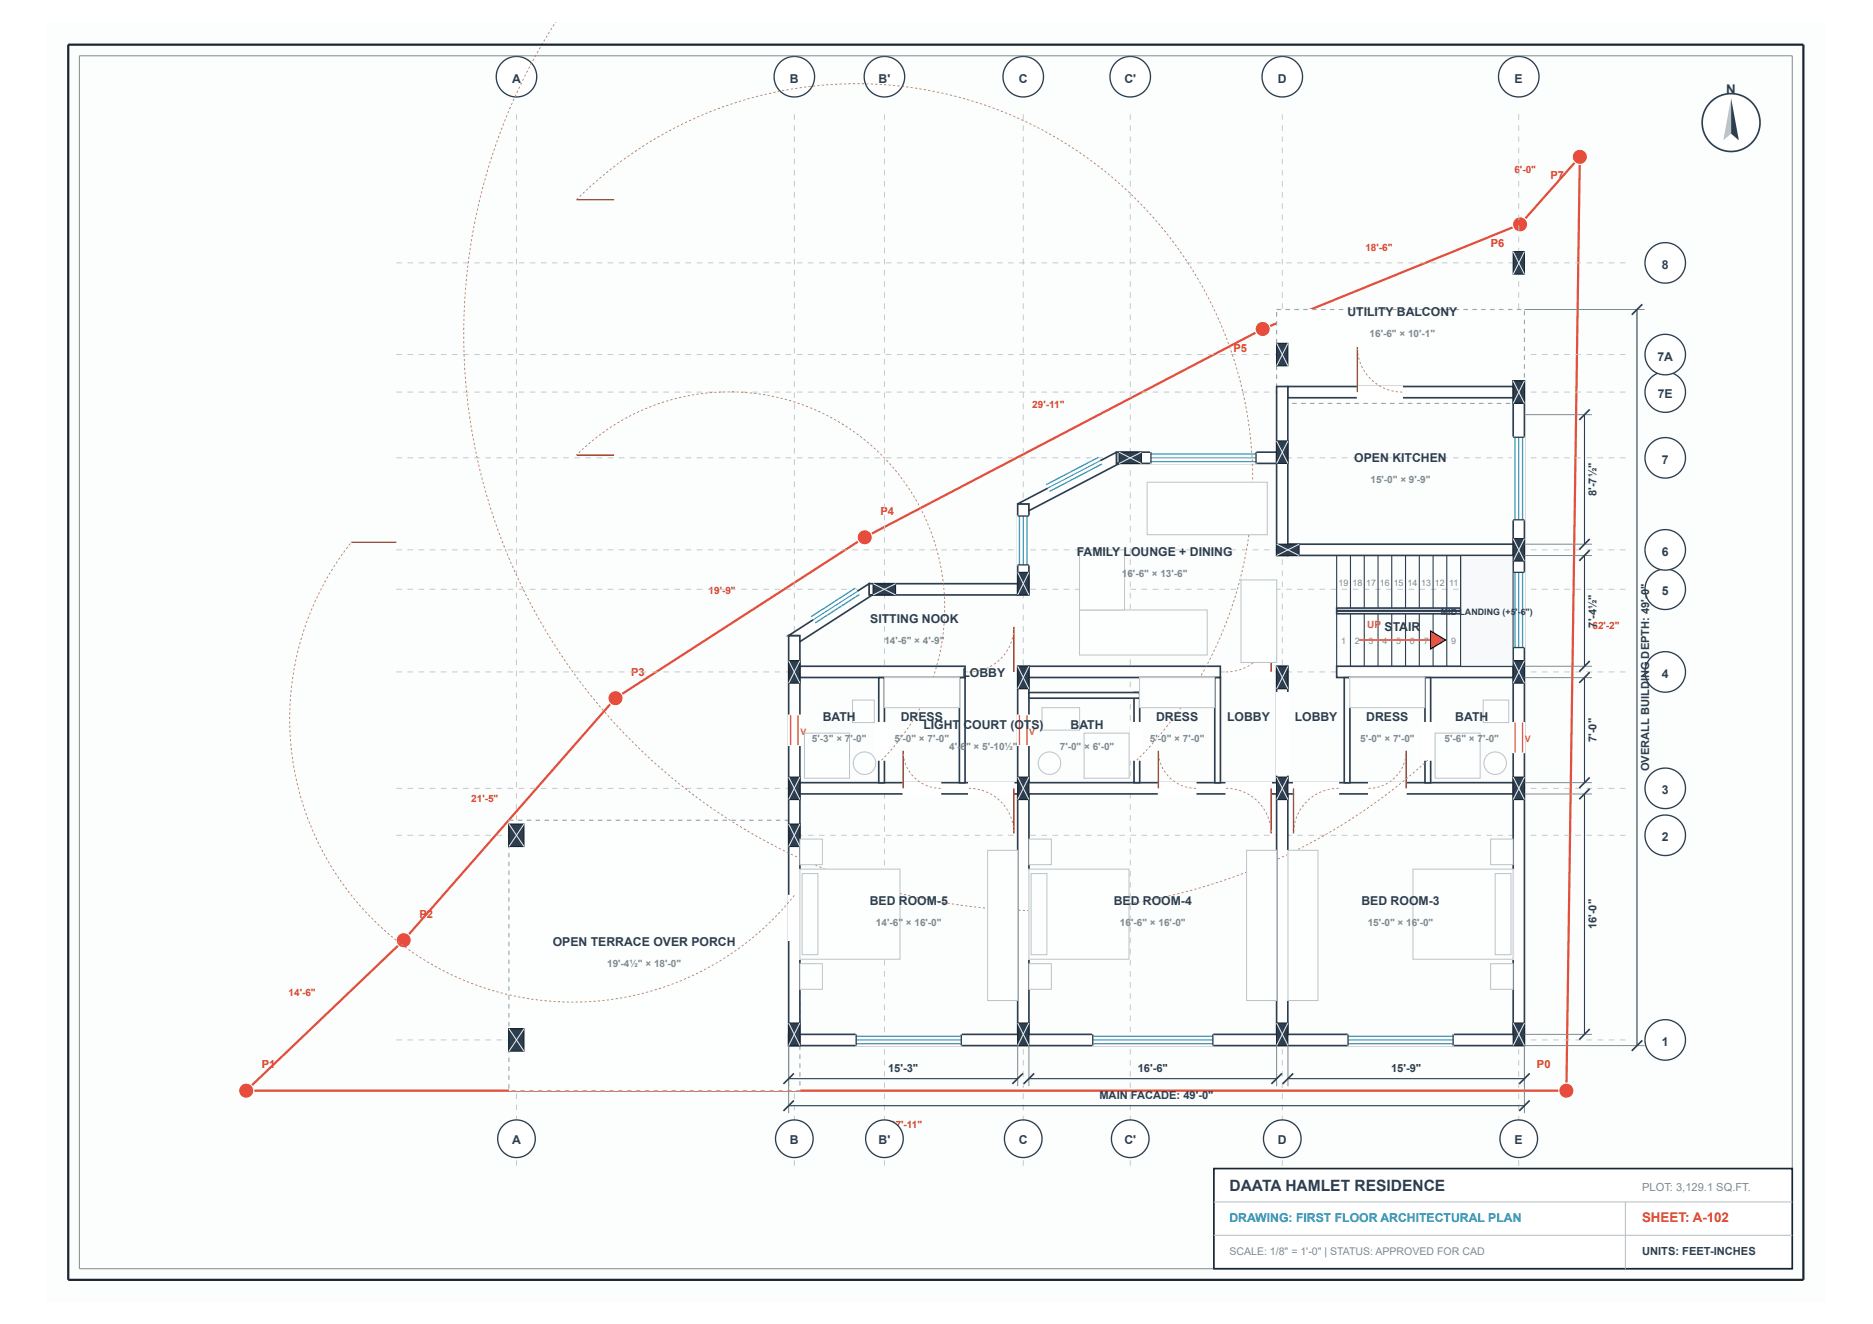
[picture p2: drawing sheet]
<svg xmlns="http://www.w3.org/2000/svg" width="420mm" height="297mm" viewBox="0 0 420 297" stroke-linecap="round" stroke-linejoin="round" font-family="sans-serif">
<defs><g id="words">
<text font-size="3.5" fill="#2c3e50" x="275.8" y="267.1">DAATA HAMLET RESIDENCE</text>
<text font-size="3" fill="#2c3e50" x="387.3" y="21">N</text>
<text font-size="3" fill="#c0392b" x="368.4" y="274.1">SHEET: A-102</text>
<g font-size="2.7" fill="#2c3e50">
<text x="114.9" y="18.6">A</text>
<text x="177.2" y="18.6">B</text>
<text x="197.1" y="18.6">B'</text>
<text x="228.6" y="18.6">C</text>
<text x="252.2" y="18.6">C'</text>
<text x="286.7" y="18.6">D</text>
<text x="339.8" y="18.6">E</text>
<text x="372.8" y="60.3">8</text>
<text x="302.3" y="70.8">UTILITY BALCONY</text>
<text x="371.8" y="80.9">7A</text>
<text x="371.9" y="89.3">7E</text>
<text x="303.8" y="103.6">OPEN KITCHEN</text>
<text x="372.8" y="104.1">7</text>
<text x="241.6" y="124.7">FAMILY LOUNGE + DINING</text>
<text x="372.8" y="124.7">6</text>
<text x="372.8" y="133.5">5</text>
<text x="195.2" y="139.9">SITTING NOOK</text>
<text x="310.6" y="141.5">S</text>
<text x="312.4" y="141.5">TA</text>
<text x="315.9" y="141.5">IR</text>
<text x="215.9" y="151.9">L</text>
<text x="217.6" y="151.9">OBBY</text>
<text x="372.8" y="152.1">4</text>
<text x="184.6" y="161.8">BATH</text>
<text x="202.1" y="161.8">DRESS</text>
<text x="259.4" y="161.8">DRESS</text>
<text x="275.3" y="161.8">LOBBY</text>
<text x="290.5" y="161.8">LOBBY</text>
<text x="306.5" y="161.8">DRESS</text>
<text x="326.5" y="161.8">BATH</text>
<text x="207.2" y="163.4">LIGHT</text>
<text x="216.2" y="163.4">COURT (OT</text>
<text x="231.4" y="163.4">S)</text>
<text x="240.2" y="163.4">BATH</text>
<text x="372.8" y="178.2">3</text>
<text x="372.8" y="188.7">2</text>
<text x="195.1" y="203.1">BED ROOM-5</text>
<text x="249.9" y="203.1">BE</text>
<text x="253.7" y="203.1">D ROOM-4</text>
<text x="305.4" y="203.1">BED ROOM-3</text>
<text x="124" y="212.3">OPEN TERRACE OVER PORCH</text>
<text x="372.8" y="234.6">1</text>
<text x="114.9" y="256.6">A</text>
<text x="177.2" y="256.6">B</text>
<text x="197.1" y="256.6">B'</text>
<text x="228.6" y="256.6">C</text>
<text x="252.2" y="256.6">C'</text>
<text x="286.7" y="256.6">D</text>
<text x="339.8" y="256.6">E</text>
</g>
<text font-size="2.7" fill="#16a085" x="275.8" y="274.1">DRAWING: FIRST FLOOR ARCHITECTURAL PLAN</text>
<g font-size="2.5" fill="#c0392b">
<text x="347.8" y="40.2">P7</text>
<text x="334.5" y="55.4">P6</text>
<text x="276.7" y="78.9">P5</text>
<text x="197.5" y="115.5">P4</text>
<text x="141.6" y="151.6">P3</text>
<text x="94.1" y="205.9">P2</text>
<text x="58.7" y="239.6">P1</text>
<text x="344.8" y="239.6">P0</text>
</g>
<g font-size="2.5" fill="#2c3e50">
<text x="358.2" y="111.3" transform="rotate(-90 358.2 111.3)">8'-7½&quot;</text>
<text x="358.2" y="140.8" transform="rotate(-90 358.2 140.8)">7'-4½&quot;</text>
<text x="358.2" y="166.5" transform="rotate(-90 358.2 166.5)">7'-0&quot;</text>
<text x="369.9" y="173.1" transform="rotate(-90 369.9 173.1)">OVERALL BUILDING DEPTH: 49'-0&quot;</text>
<text x="358.2" y="208.5" transform="rotate(-90 358.2 208.5)">16'-0&quot;</text>
<text x="199.2" y="240.5">15'-3&quot;</text>
<text x="255.2" y="240.5">16'-6&quot;</text>
<text x="312.1" y="240.5">15'-9&quot;</text>
<text x="246.6" y="246.5">MAIN FACADE: 49'-0&quot;</text>
<text x="368.4" y="281.6">UNITS: FEET-INCHES</text>
</g>
<text font-size="2.5" fill="#7f8c8d" x="368.4" y="267.1">PLOT: 3,129.1 SQ.FT.</text>
<text font-size="2.4" fill="#7f8c8d" x="275.8" y="281.6">SCALE: 1/8&quot; = 1'-0&quot; | STATUS: APPROVED FOR CAD</text>
<g font-size="2.2" fill="#c0392b">
<text x="339.8" y="38.8">6'-0&quot;</text>
<text x="306.3" y="56.2">18'-6&quot;</text>
<text x="231.6" y="91.6">29'-11&quot;</text>
<text x="159" y="133.4">19'-9&quot;</text>
<text x="357.3" y="141">62'-2&quot;</text>
<text x="105.7" y="179.9">21'-5&quot;</text>
<text x="64.7" y="223.5">14'-6&quot;</text>
<text x="199.7" y="253.1">87'-11&quot;</text>
</g>
<g font-size="2.2" fill="#7f8c8d">
<text x="307.3" y="75.5">16'-6&quot; × 10'-1&quot;</text>
<text x="307.5" y="108.3">15'-0&quot; × 9'-9&quot;</text>
<text x="251.7" y="129.4">1</text>
<text x="252.9" y="129.4">6'-6&quot; × 13'-6&quot;</text>
<text x="198.4" y="144.6">14'-6&quot; × 4'-9&quot;</text>
<text x="182.2" y="166.5">5'-3&quot; × 7</text>
<text x="190.8" y="166.5">'-0&quot;</text>
<text x="200.7" y="166.5">5'-0&quot; × 7'-0&quot;</text>
<text x="258" y="166.5">5'-0&quot; × 7'-0&quot;</text>
<text x="305.1" y="166.5">5'-0&quot; × 7'-0&quot;</text>
<text x="324.1" y="166.5">5'-6&quot; × 7</text>
<text x="332.7" y="166.5">'-0&quot;</text>
<text x="213" y="168.2">4'-</text>
<text x="215.5" y="168.2">6</text>
<text x="216.7" y="168.2">&quot; × 5'-10½&quot;</text>
<text x="237.8" y="168.2">7'-0&quot;</text>
<text x="243.2" y="168.2">× 6'-0&quot;</text>
<text x="196.5" y="207.8">14'-6&quot; × 16'-0&quot;</text>
<text x="251.3" y="207.8">16</text>
<text x="253.8" y="207.8">'-6&quot; × 16'-0&quot;</text>
<text x="306.8" y="207.8">15'-0&quot; × 16'-0&quot;</text>
<text x="136.2" y="217">19'-4½&quot; × 18'-0&quot;</text>
</g>
<text font-size="2.2" fill="#e67e22" x="306.8" y="140.9">UP</text>
<g font-size="2" fill="#7f8c8d">
<text x="300.3" y="131.5">19</text>
<text x="303.4" y="131.5">18</text>
<text x="306.5" y="131.5">17</text>
<text x="309.6" y="131.5">16</text>
<text x="312.7" y="131.5">15</text>
<text x="315.8" y="131.5">14</text>
<text x="318.9" y="131.5">13</text>
<text x="321.9" y="131.5">12</text>
<text x="325.1" y="131.5">11</text>
<text x="300.9" y="144.6">1</text>
<text x="304" y="144.6">2</text>
<text x="307.1" y="144.6">3</text>
<text x="310.2" y="144.6">4</text>
<text x="313.2" y="144.6">5</text>
<text x="316.3" y="144.6">6</text>
<text x="319.4" y="144.6">7</text>
<text x="322.5" y="144.6">8</text>
<text x="325.6" y="144.6">9</text>
</g>
<g font-size="2" fill="#2c3e50">
<text x="323.2" y="138.1">M</text>
<text x="324.9" y="138.1">ID LANDING (+5</text>
<text x="340" y="138.1">'</text>
<text x="340.5" y="138.1">-</text>
<text x="341.2" y="138.1">6</text>
<text x="342.3" y="138.1">&quot;)</text>
</g>
<g font-size="2" fill="#e67e22">
<text x="179.6" y="164.8">V</text>
<text x="230.9" y="164.8">V</text>
<text x="342.1" y="166.5">V</text>
</g>
</g></defs>
<path d="M10.3 5h399.3v287.1h-399.3z" fill="#fcfdfd"/>
<path d="M138.1 156.6l55.9-36.1 89.3-46.7 57.7-23.5 13.4-15.1-3 209.5h-296.2l35.4-33.8z" fill="none" stroke="#e74c3c" stroke-width=".5"/>
<circle cx="55.2" cy="244.7" r="1.7" fill="#e74c3c"/>
<circle cx="55.2" cy="244.7" r="1.7" fill="none" stroke="#fff" stroke-width=".25"/>
<circle cx="90.6" cy="210.9" r="1.7" fill="#e74c3c"/>
<circle cx="90.6" cy="210.9" r="1.7" fill="none" stroke="#fff" stroke-width=".25"/>
<circle cx="138.1" cy="156.6" r="1.7" fill="#e74c3c"/>
<circle cx="138.1" cy="156.6" r="1.7" fill="none" stroke="#fff" stroke-width=".25"/>
<circle cx="194" cy="120.5" r="1.7" fill="#e74c3c"/>
<circle cx="194" cy="120.5" r="1.7" fill="none" stroke="#fff" stroke-width=".25"/>
<circle cx="283.3" cy="73.8" r="1.7" fill="#e74c3c"/>
<circle cx="283.3" cy="73.8" r="1.7" fill="none" stroke="#fff" stroke-width=".25"/>
<circle cx="341" cy="50.3" r="1.7" fill="#e74c3c"/>
<circle cx="341" cy="50.3" r="1.7" fill="none" stroke="#fff" stroke-width=".25"/>
<circle cx="354.4" cy="35.2" r="1.7" fill="#e74c3c"/>
<circle cx="354.4" cy="35.2" r="1.7" fill="none" stroke="#fff" stroke-width=".25"/>
<circle cx="351.4" cy="244.7" r="1.7" fill="#e74c3c"/>
<circle cx="351.4" cy="244.7" r="1.7" fill="none" stroke="#fff" stroke-width=".25"/>
<path d="M115.8 260.3h.2v1.2h-.2zM115.8 257.8h.2v1.2h-.2zM115.8 255.3h.2v1.2h-.2zM115.8 252.8h.2v1.2h-.2zM115.8 250.3h.2v1.2h-.2zM115.8 247.8h.2v1.2h-.2zM115.8 245.3h.2v1.2h-.2zM115.8 242.8h.2v1.2h-.2zM115.8 240.3h.2v1.3h-.2zM115.8 237.8h.2v1.3h-.2zM115.8 235.3h.2v1.3h-.2zM115.8 232.8h.2v1.3h-.2zM115.8 230.3h.2v1.3h-.2zM115.8 227.8h.2v1.3h-.2zM115.8 225.3h.2v1.3h-.2zM115.8 222.8h.2v1.3h-.2zM115.8 220.3h.2v1.3h-.2zM115.8 217.8h.2v1.3h-.2zM115.8 215.3h.2v1.3h-.2zM115.8 212.8h.2v1.3h-.2zM115.8 210.3h.2v1.3h-.2zM115.8 207.9h.2v1.2h-.2zM115.8 205.4h.2v1.2h-.2zM115.8 202.9h.2v1.2h-.2zM115.8 200.4h.2v1.2h-.2zM115.8 197.9h.2v1.2h-.2zM115.8 195.4h.2v1.2h-.2zM115.8 192.9h.2v1.2h-.2zM115.8 190.4h.2v1.2h-.2zM115.8 187.9h.2v1.2h-.2zM115.8 185.4h.2v1.2h-.2zM115.8 182.9h.2v1.2h-.2zM115.8 180.4h.2v1.2h-.2zM115.8 177.9h.2v1.2h-.2zM115.8 175.4h.2v1.2h-.2zM115.8 172.9h.2v1.3h-.2zM115.8 170.4h.2v1.3h-.2zM115.8 167.9h.2v1.3h-.2zM115.8 165.4h.2v1.3h-.2zM115.8 162.9h.2v1.3h-.2zM115.8 160.4h.2v1.3h-.2zM115.8 157.9h.2v1.3h-.2zM115.8 155.4h.2v1.3h-.2zM115.8 152.9h.2v1.3h-.2zM115.8 150.4h.2v1.3h-.2zM115.8 147.9h.2v1.3h-.2zM115.8 145.4h.2v1.3h-.2zM115.8 142.9h.2v1.3h-.2zM115.8 140.5h.2v1.2h-.2zM115.8 138h.2v1.2h-.2zM115.8 135.5h.2v1.2h-.2zM115.8 133h.2v1.2h-.2zM115.8 130.5h.2v1.2h-.2zM115.8 128h.2v1.2h-.2zM115.8 125.5h.2v1.2h-.2zM115.8 123h.2v1.2h-.2zM115.8 120.5h.2v1.2h-.2zM115.8 118h.2v1.2h-.2zM115.8 115.5h.2v1.2h-.2zM115.8 113h.2v1.2h-.2zM115.8 110.5h.2v1.2h-.2zM115.8 108h.2v1.2h-.2zM115.8 105.5h.2v1.3h-.2zM115.8 103h.2v1.3h-.2zM115.8 100.5h.2v1.3h-.2zM115.8 98h.2v1.3h-.2zM115.8 95.5h.2v1.3h-.2zM115.8 93h.2v1.3h-.2zM115.8 90.5h.2v1.3h-.2zM115.8 88h.2v1.3h-.2zM115.8 85.5h.2v1.3h-.2zM115.8 83h.2v1.3h-.2zM115.8 80.5h.2v1.3h-.2zM115.8 78h.2v1.3h-.2zM115.8 75.5h.2v1.3h-.2zM115.8 73.1h.2v1.2h-.2zM115.8 70.6h.2v1.2h-.2zM115.8 68.1h.2v1.2h-.2zM115.8 65.6h.2v1.2h-.2zM115.8 63.1h.2v1.2h-.2zM115.8 60.6h.2v1.2h-.2zM115.8 58.1h.2v1.2h-.2zM115.8 55.6h.2v1.2h-.2zM115.8 53.1h.2v1.2h-.2zM115.8 50.6h.2v1.2h-.2zM115.8 48.1h.2v1.2h-.2zM115.8 45.6h.2v1.2h-.2zM115.8 43.1h.2v1.2h-.2zM115.8 40.6h.2v1.2h-.2zM115.8 38.1h.2v1.3h-.2zM115.8 35.6h.2v1.3h-.2zM115.8 33.1h.2v1.3h-.2zM115.8 30.6h.2v1.3h-.2zM115.8 28.1h.2v1.3h-.2zM115.8 25.6h.2v1.3h-.2z" fill="#bdc3c7"/>
<circle cx="115.9" cy="255.5" r="4.2" fill="#fff"/>
<circle cx="115.9" cy="255.5" r="4.2" fill="none" stroke="#2c3e50" stroke-width=".3"/>
<circle cx="115.9" cy="17.2" r="4.5" fill="#fff"/>
<circle cx="115.9" cy="17.2" r="4.5" fill="none" stroke="#2c3e50" stroke-width=".3"/>
<path d="M178.1 260.3h.2v1.2h-.2zM178.1 257.8h.2v1.2h-.2zM178.1 255.3h.2v1.2h-.2zM178.1 252.8h.2v1.2h-.2zM178.1 250.3h.2v1.2h-.2zM178.1 247.8h.2v1.2h-.2zM178.1 245.3h.2v1.2h-.2zM178.1 242.8h.2v1.2h-.2zM178.1 240.3h.2v1.3h-.2zM178.1 237.8h.2v1.3h-.2zM178.1 235.3h.2v1.3h-.2zM178.1 232.8h.2v1.3h-.2zM178.1 230.3h.2v1.3h-.2zM178.1 227.8h.2v1.3h-.2zM178.1 225.3h.2v1.3h-.2zM178.1 222.8h.2v1.3h-.2zM178.1 220.3h.2v1.3h-.2zM178.1 217.8h.2v1.3h-.2zM178.1 215.3h.2v1.3h-.2zM178.1 212.8h.2v1.3h-.2zM178.1 210.3h.2v1.3h-.2zM178.1 207.9h.2v1.2h-.2zM178.1 205.4h.2v1.2h-.2zM178.1 202.9h.2v1.2h-.2zM178.1 200.4h.2v1.2h-.2zM178.1 197.9h.2v1.2h-.2zM178.1 195.4h.2v1.2h-.2zM178.1 192.9h.2v1.2h-.2zM178.1 190.4h.2v1.2h-.2zM178.1 187.9h.2v1.2h-.2zM178.1 185.4h.2v1.2h-.2zM178.1 182.9h.2v1.2h-.2zM178.1 180.4h.2v1.2h-.2zM178.1 177.9h.2v1.2h-.2zM178.1 175.4h.2v1.2h-.2zM178.1 172.9h.2v1.3h-.2zM178.1 170.4h.2v1.3h-.2zM178.1 167.9h.2v1.3h-.2zM178.1 165.4h.2v1.3h-.2zM178.1 162.9h.2v1.3h-.2zM178.1 160.4h.2v1.3h-.2zM178.1 157.9h.2v1.3h-.2zM178.1 155.4h.2v1.3h-.2zM178.1 152.9h.2v1.3h-.2zM178.1 150.4h.2v1.3h-.2zM178.1 147.9h.2v1.3h-.2zM178.1 145.4h.2v1.3h-.2zM178.1 142.9h.2v1.3h-.2zM178.1 140.5h.2v1.2h-.2zM178.1 138h.2v1.2h-.2zM178.1 135.5h.2v1.2h-.2zM178.1 133h.2v1.2h-.2zM178.1 130.5h.2v1.2h-.2zM178.1 128h.2v1.2h-.2zM178.1 125.5h.2v1.2h-.2zM178.1 123h.2v1.2h-.2zM178.1 120.5h.2v1.2h-.2zM178.1 118h.2v1.2h-.2zM178.1 115.5h.2v1.2h-.2zM178.1 113h.2v1.2h-.2zM178.1 110.5h.2v1.2h-.2zM178.1 108h.2v1.2h-.2zM178.1 105.5h.2v1.3h-.2zM178.1 103h.2v1.3h-.2zM178.1 100.5h.2v1.3h-.2zM178.1 98h.2v1.3h-.2zM178.1 95.5h.2v1.3h-.2zM178.1 93h.2v1.3h-.2zM178.1 90.5h.2v1.3h-.2zM178.1 88h.2v1.3h-.2zM178.1 85.5h.2v1.3h-.2zM178.1 83h.2v1.3h-.2zM178.1 80.5h.2v1.3h-.2zM178.1 78h.2v1.3h-.2zM178.1 75.5h.2v1.3h-.2zM178.1 73.1h.2v1.2h-.2zM178.1 70.6h.2v1.2h-.2zM178.1 68.1h.2v1.2h-.2zM178.1 65.6h.2v1.2h-.2zM178.1 63.1h.2v1.2h-.2zM178.1 60.6h.2v1.2h-.2zM178.1 58.1h.2v1.2h-.2zM178.1 55.6h.2v1.2h-.2zM178.1 53.1h.2v1.2h-.2zM178.1 50.6h.2v1.2h-.2zM178.1 48.1h.2v1.2h-.2zM178.1 45.6h.2v1.2h-.2zM178.1 43.1h.2v1.2h-.2zM178.1 40.6h.2v1.2h-.2zM178.1 38.1h.2v1.3h-.2zM178.1 35.6h.2v1.3h-.2zM178.1 33.1h.2v1.3h-.2zM178.1 30.6h.2v1.3h-.2zM178.1 28.1h.2v1.3h-.2zM178.1 25.6h.2v1.3h-.2z" fill="#bdc3c7"/>
<circle cx="178.2" cy="255.5" r="4.2" fill="#fff"/>
<circle cx="178.2" cy="255.5" r="4.2" fill="none" stroke="#2c3e50" stroke-width=".3"/>
<circle cx="178.2" cy="17.2" r="4.5" fill="#fff"/>
<circle cx="178.2" cy="17.2" r="4.5" fill="none" stroke="#2c3e50" stroke-width=".3"/>
<path d="M198.3 260.3h.2v1.2h-.2zM198.3 257.8h.2v1.2h-.2zM198.3 255.3h.2v1.2h-.2zM198.3 252.8h.2v1.2h-.2zM198.3 250.3h.2v1.2h-.2zM198.3 247.8h.2v1.2h-.2zM198.3 245.3h.2v1.2h-.2zM198.3 242.8h.2v1.2h-.2zM198.3 240.3h.2v1.3h-.2zM198.3 237.8h.2v1.3h-.2zM198.3 235.3h.2v1.3h-.2zM198.3 232.8h.2v1.3h-.2zM198.3 230.3h.2v1.3h-.2zM198.3 227.8h.2v1.3h-.2zM198.3 225.3h.2v1.3h-.2zM198.3 222.8h.2v1.3h-.2zM198.3 220.3h.2v1.3h-.2zM198.3 217.8h.2v1.3h-.2zM198.3 215.3h.2v1.3h-.2zM198.3 212.8h.2v1.3h-.2zM198.3 210.3h.2v1.3h-.2zM198.3 207.9h.2v1.2h-.2zM198.3 205.4h.2v1.2h-.2zM198.3 202.9h.2v1.2h-.2zM198.3 200.4h.2v1.2h-.2zM198.3 197.9h.2v1.2h-.2zM198.3 195.4h.2v1.2h-.2zM198.3 192.9h.2v1.2h-.2zM198.3 190.4h.2v1.2h-.2zM198.3 187.9h.2v1.2h-.2zM198.3 185.4h.2v1.2h-.2zM198.3 182.9h.2v1.2h-.2zM198.3 180.4h.2v1.2h-.2zM198.3 177.9h.2v1.2h-.2zM198.3 175.4h.2v1.2h-.2zM198.3 172.9h.2v1.3h-.2zM198.3 170.4h.2v1.3h-.2zM198.3 167.9h.2v1.3h-.2zM198.3 165.4h.2v1.3h-.2zM198.3 162.9h.2v1.3h-.2zM198.3 160.4h.2v1.3h-.2zM198.3 157.9h.2v1.3h-.2zM198.3 155.4h.2v1.3h-.2zM198.3 152.9h.2v1.3h-.2zM198.3 150.4h.2v1.3h-.2zM198.3 147.9h.2v1.3h-.2zM198.3 145.4h.2v1.3h-.2zM198.3 142.9h.2v1.3h-.2zM198.3 140.5h.2v1.2h-.2zM198.3 138h.2v1.2h-.2zM198.3 135.5h.2v1.2h-.2zM198.3 133h.2v1.2h-.2zM198.3 130.5h.2v1.2h-.2zM198.3 128h.2v1.2h-.2zM198.3 125.5h.2v1.2h-.2zM198.3 123h.2v1.2h-.2zM198.3 120.5h.2v1.2h-.2zM198.3 118h.2v1.2h-.2zM198.3 115.5h.2v1.2h-.2zM198.3 113h.2v1.2h-.2zM198.3 110.5h.2v1.2h-.2zM198.3 108h.2v1.2h-.2zM198.3 105.5h.2v1.3h-.2zM198.3 103h.2v1.3h-.2zM198.3 100.5h.2v1.3h-.2zM198.3 98h.2v1.3h-.2zM198.3 95.5h.2v1.3h-.2zM198.3 93h.2v1.3h-.2zM198.3 90.5h.2v1.3h-.2zM198.3 88h.2v1.3h-.2zM198.3 85.5h.2v1.3h-.2zM198.3 83h.2v1.3h-.2zM198.3 80.5h.2v1.3h-.2zM198.3 78h.2v1.3h-.2zM198.3 75.5h.2v1.3h-.2zM198.3 73.1h.2v1.2h-.2zM198.3 70.6h.2v1.2h-.2zM198.3 68.1h.2v1.2h-.2zM198.3 65.6h.2v1.2h-.2zM198.3 63.1h.2v1.2h-.2zM198.3 60.6h.2v1.2h-.2zM198.3 58.1h.2v1.2h-.2zM198.3 55.6h.2v1.2h-.2zM198.3 53.1h.2v1.2h-.2zM198.3 50.6h.2v1.2h-.2zM198.3 48.1h.2v1.2h-.2zM198.3 45.6h.2v1.2h-.2zM198.3 43.1h.2v1.2h-.2zM198.3 40.6h.2v1.2h-.2zM198.3 38.1h.2v1.3h-.2zM198.3 35.6h.2v1.3h-.2zM198.3 33.1h.2v1.3h-.2zM198.3 30.6h.2v1.3h-.2zM198.3 28.1h.2v1.3h-.2zM198.3 25.6h.2v1.3h-.2z" fill="#bdc3c7"/>
<circle cx="198.4" cy="255.5" r="4.2" fill="#fff"/>
<circle cx="198.4" cy="255.5" r="4.2" fill="none" stroke="#2c3e50" stroke-width=".3"/>
<circle cx="198.4" cy="17.2" r="4.5" fill="#fff"/>
<circle cx="198.4" cy="17.2" r="4.5" fill="none" stroke="#2c3e50" stroke-width=".3"/>
<path d="M229.5 260.3h.2v1.2h-.2zM229.5 257.8h.2v1.2h-.2zM229.5 255.3h.2v1.2h-.2zM229.5 252.8h.2v1.2h-.2zM229.5 250.3h.2v1.2h-.2zM229.5 247.8h.2v1.2h-.2zM229.5 245.3h.2v1.2h-.2zM229.5 242.8h.2v1.2h-.2zM229.5 240.3h.2v1.3h-.2zM229.5 237.8h.2v1.3h-.2zM229.5 235.3h.2v1.3h-.2zM229.5 232.8h.2v1.3h-.2zM229.5 230.3h.2v1.3h-.2zM229.5 227.8h.2v1.3h-.2zM229.5 225.3h.2v1.3h-.2zM229.5 222.8h.2v1.3h-.2zM229.5 220.3h.2v1.3h-.2zM229.5 217.8h.2v1.3h-.2zM229.5 215.3h.2v1.3h-.2zM229.5 212.8h.2v1.3h-.2zM229.5 210.3h.2v1.3h-.2zM229.5 207.9h.2v1.2h-.2zM229.5 205.4h.2v1.2h-.2zM229.5 202.9h.2v1.2h-.2zM229.5 200.4h.2v1.2h-.2zM229.5 197.9h.2v1.2h-.2zM229.5 195.4h.2v1.2h-.2zM229.5 192.9h.2v1.2h-.2zM229.5 190.4h.2v1.2h-.2zM229.5 187.9h.2v1.2h-.2zM229.5 185.4h.2v1.2h-.2zM229.5 182.9h.2v1.2h-.2zM229.5 180.4h.2v1.2h-.2zM229.5 177.9h.2v1.2h-.2zM229.5 175.4h.2v1.2h-.2zM229.5 172.9h.2v1.3h-.2zM229.5 170.4h.2v1.3h-.2zM229.5 167.9h.2v1.3h-.2zM229.5 165.4h.2v1.3h-.2zM229.5 162.9h.2v1.3h-.2zM229.5 160.4h.2v1.3h-.2zM229.5 157.9h.2v1.3h-.2zM229.5 155.4h.2v1.3h-.2zM229.5 152.9h.2v1.3h-.2zM229.5 150.4h.2v1.3h-.2zM229.5 147.9h.2v1.3h-.2zM229.5 145.4h.2v1.3h-.2zM229.5 142.9h.2v1.3h-.2zM229.5 140.5h.2v1.2h-.2zM229.5 138h.2v1.2h-.2zM229.5 135.5h.2v1.2h-.2zM229.5 133h.2v1.2h-.2zM229.5 130.5h.2v1.2h-.2zM229.5 128h.2v1.2h-.2zM229.5 125.5h.2v1.2h-.2zM229.5 123h.2v1.2h-.2zM229.5 120.5h.2v1.2h-.2zM229.5 118h.2v1.2h-.2zM229.5 115.5h.2v1.2h-.2zM229.5 113h.2v1.2h-.2zM229.5 110.5h.2v1.2h-.2zM229.5 108h.2v1.2h-.2zM229.5 105.5h.2v1.3h-.2zM229.5 103h.2v1.3h-.2zM229.5 100.5h.2v1.3h-.2zM229.5 98h.2v1.3h-.2zM229.5 95.5h.2v1.3h-.2zM229.5 93h.2v1.3h-.2zM229.5 90.5h.2v1.3h-.2zM229.5 88h.2v1.3h-.2zM229.5 85.5h.2v1.3h-.2zM229.5 83h.2v1.3h-.2zM229.5 80.5h.2v1.3h-.2zM229.5 78h.2v1.3h-.2zM229.5 75.5h.2v1.3h-.2zM229.5 73.1h.2v1.2h-.2zM229.5 70.6h.2v1.2h-.2zM229.5 68.1h.2v1.2h-.2zM229.5 65.6h.2v1.2h-.2zM229.5 63.1h.2v1.2h-.2zM229.5 60.6h.2v1.2h-.2zM229.5 58.1h.2v1.2h-.2zM229.5 55.6h.2v1.2h-.2zM229.5 53.1h.2v1.2h-.2zM229.5 50.6h.2v1.2h-.2zM229.5 48.1h.2v1.2h-.2zM229.5 45.6h.2v1.2h-.2zM229.5 43.1h.2v1.2h-.2zM229.5 40.6h.2v1.2h-.2zM229.5 38.1h.2v1.3h-.2zM229.5 35.6h.2v1.3h-.2zM229.5 33.1h.2v1.3h-.2zM229.5 30.6h.2v1.3h-.2zM229.5 28.1h.2v1.3h-.2zM229.5 25.6h.2v1.3h-.2z" fill="#bdc3c7"/>
<circle cx="229.6" cy="255.5" r="4.2" fill="#fff"/>
<circle cx="229.6" cy="255.5" r="4.2" fill="none" stroke="#2c3e50" stroke-width=".3"/>
<circle cx="229.6" cy="17.2" r="4.5" fill="#fff"/>
<circle cx="229.6" cy="17.2" r="4.5" fill="none" stroke="#2c3e50" stroke-width=".3"/>
<path d="M253.5 260.3h.2v1.2h-.2zM253.5 257.8h.2v1.2h-.2zM253.5 255.3h.2v1.2h-.2zM253.5 252.8h.2v1.2h-.2zM253.5 250.3h.2v1.2h-.2zM253.5 247.8h.2v1.2h-.2zM253.5 245.3h.2v1.2h-.2zM253.5 242.8h.2v1.2h-.2zM253.5 240.3h.2v1.3h-.2zM253.5 237.8h.2v1.3h-.2zM253.5 235.3h.2v1.3h-.2zM253.5 232.8h.2v1.3h-.2zM253.5 230.3h.2v1.3h-.2zM253.5 227.8h.2v1.3h-.2zM253.5 225.3h.2v1.3h-.2zM253.5 222.8h.2v1.3h-.2zM253.5 220.3h.2v1.3h-.2zM253.5 217.8h.2v1.3h-.2zM253.5 215.3h.2v1.3h-.2zM253.5 212.8h.2v1.3h-.2zM253.5 210.3h.2v1.3h-.2zM253.5 207.9h.2v1.2h-.2zM253.5 205.4h.2v1.2h-.2zM253.5 202.9h.2v1.2h-.2zM253.5 200.4h.2v1.2h-.2zM253.5 197.9h.2v1.2h-.2zM253.5 195.4h.2v1.2h-.2zM253.5 192.9h.2v1.2h-.2zM253.5 190.4h.2v1.2h-.2zM253.5 187.9h.2v1.2h-.2zM253.5 185.4h.2v1.2h-.2zM253.5 182.9h.2v1.2h-.2zM253.5 180.4h.2v1.2h-.2zM253.5 177.9h.2v1.2h-.2zM253.5 175.4h.2v1.2h-.2zM253.5 172.9h.2v1.3h-.2zM253.5 170.4h.2v1.3h-.2zM253.5 167.9h.2v1.3h-.2zM253.5 165.4h.2v1.3h-.2zM253.5 162.9h.2v1.3h-.2zM253.5 160.4h.2v1.3h-.2zM253.5 157.9h.2v1.3h-.2zM253.5 155.4h.2v1.3h-.2zM253.5 152.9h.2v1.3h-.2zM253.5 150.4h.2v1.3h-.2zM253.5 147.9h.2v1.3h-.2zM253.5 145.4h.2v1.3h-.2zM253.5 142.9h.2v1.3h-.2zM253.5 140.5h.2v1.2h-.2zM253.5 138h.2v1.2h-.2zM253.5 135.5h.2v1.2h-.2zM253.5 133h.2v1.2h-.2zM253.5 130.5h.2v1.2h-.2zM253.5 128h.2v1.2h-.2zM253.5 125.5h.2v1.2h-.2zM253.5 123h.2v1.2h-.2zM253.5 120.5h.2v1.2h-.2zM253.5 118h.2v1.2h-.2zM253.5 115.5h.2v1.2h-.2zM253.5 113h.2v1.2h-.2zM253.5 110.5h.2v1.2h-.2zM253.5 108h.2v1.2h-.2zM253.5 105.5h.2v1.3h-.2zM253.5 103h.2v1.3h-.2zM253.5 100.5h.2v1.3h-.2zM253.5 98h.2v1.3h-.2zM253.5 95.5h.2v1.3h-.2zM253.5 93h.2v1.3h-.2zM253.5 90.5h.2v1.3h-.2zM253.5 88h.2v1.3h-.2zM253.5 85.5h.2v1.3h-.2zM253.5 83h.2v1.3h-.2zM253.5 80.5h.2v1.3h-.2zM253.5 78h.2v1.3h-.2zM253.5 75.5h.2v1.3h-.2zM253.5 73.1h.2v1.2h-.2zM253.5 70.6h.2v1.2h-.2zM253.5 68.1h.2v1.2h-.2zM253.5 65.6h.2v1.2h-.2zM253.5 63.1h.2v1.2h-.2zM253.5 60.6h.2v1.2h-.2zM253.5 58.1h.2v1.2h-.2zM253.5 55.6h.2v1.2h-.2zM253.5 53.1h.2v1.2h-.2zM253.5 50.6h.2v1.2h-.2zM253.5 48.1h.2v1.2h-.2zM253.5 45.6h.2v1.2h-.2zM253.5 43.1h.2v1.2h-.2zM253.5 40.6h.2v1.2h-.2zM253.5 38.1h.2v1.3h-.2zM253.5 35.6h.2v1.3h-.2zM253.5 33.1h.2v1.3h-.2zM253.5 30.6h.2v1.3h-.2zM253.5 28.1h.2v1.3h-.2zM253.5 25.6h.2v1.3h-.2z" fill="#bdc3c7"/>
<circle cx="253.6" cy="255.5" r="4.2" fill="#fff"/>
<circle cx="253.6" cy="255.5" r="4.2" fill="none" stroke="#2c3e50" stroke-width=".3"/>
<circle cx="253.6" cy="17.2" r="4.5" fill="#fff"/>
<circle cx="253.6" cy="17.2" r="4.5" fill="none" stroke="#2c3e50" stroke-width=".3"/>
<path d="M287.6 260.3h.2v1.2h-.2zM287.6 257.8h.2v1.2h-.2zM287.6 255.3h.2v1.2h-.2zM287.6 252.8h.2v1.2h-.2zM287.6 250.3h.2v1.2h-.2zM287.6 247.8h.2v1.2h-.2zM287.6 245.3h.2v1.2h-.2zM287.6 242.8h.2v1.2h-.2zM287.6 240.3h.2v1.3h-.2zM287.6 237.8h.2v1.3h-.2zM287.6 235.3h.2v1.3h-.2zM287.6 232.8h.2v1.3h-.2zM287.6 230.3h.2v1.3h-.2zM287.6 227.8h.2v1.3h-.2zM287.6 225.3h.2v1.3h-.2zM287.6 222.8h.2v1.3h-.2zM287.6 220.3h.2v1.3h-.2zM287.6 217.8h.2v1.3h-.2zM287.6 215.3h.2v1.3h-.2zM287.6 212.8h.2v1.3h-.2zM287.6 210.3h.2v1.3h-.2zM287.6 207.9h.2v1.2h-.2zM287.6 205.4h.2v1.2h-.2zM287.6 202.9h.2v1.2h-.2zM287.6 200.4h.2v1.2h-.2zM287.6 197.9h.2v1.2h-.2zM287.6 195.4h.2v1.2h-.2zM287.6 192.9h.2v1.2h-.2zM287.6 190.4h.2v1.2h-.2zM287.6 187.9h.2v1.2h-.2zM287.6 185.4h.2v1.2h-.2zM287.6 182.9h.2v1.2h-.2zM287.6 180.4h.2v1.2h-.2zM287.6 177.9h.2v1.2h-.2zM287.6 175.4h.2v1.2h-.2zM287.6 172.9h.2v1.3h-.2zM287.6 170.4h.2v1.3h-.2zM287.6 167.9h.2v1.3h-.2zM287.6 165.4h.2v1.3h-.2zM287.6 162.9h.2v1.3h-.2zM287.6 160.4h.2v1.3h-.2zM287.6 157.9h.2v1.3h-.2zM287.6 155.4h.2v1.3h-.2zM287.6 152.9h.2v1.3h-.2zM287.6 150.4h.2v1.3h-.2zM287.6 147.9h.2v1.3h-.2zM287.6 145.4h.2v1.3h-.2zM287.6 142.9h.2v1.3h-.2zM287.6 140.5h.2v1.2h-.2zM287.6 138h.2v1.2h-.2zM287.6 135.5h.2v1.2h-.2zM287.6 133h.2v1.2h-.2zM287.6 130.5h.2v1.2h-.2zM287.6 128h.2v1.2h-.2zM287.6 125.5h.2v1.2h-.2zM287.6 123h.2v1.2h-.2zM287.6 120.5h.2v1.2h-.2zM287.6 118h.2v1.2h-.2zM287.6 115.5h.2v1.2h-.2zM287.6 113h.2v1.2h-.2zM287.6 110.5h.2v1.2h-.2zM287.6 108h.2v1.2h-.2zM287.6 105.5h.2v1.3h-.2zM287.6 103h.2v1.3h-.2zM287.6 100.5h.2v1.3h-.2zM287.6 98h.2v1.3h-.2zM287.6 95.5h.2v1.3h-.2zM287.6 93h.2v1.3h-.2zM287.6 90.5h.2v1.3h-.2zM287.6 88h.2v1.3h-.2zM287.6 85.5h.2v1.3h-.2zM287.6 83h.2v1.3h-.2zM287.6 80.5h.2v1.3h-.2zM287.6 78h.2v1.3h-.2zM287.6 75.5h.2v1.3h-.2zM287.6 73.1h.2v1.2h-.2zM287.6 70.6h.2v1.2h-.2zM287.6 68.1h.2v1.2h-.2zM287.6 65.6h.2v1.2h-.2zM287.6 63.1h.2v1.2h-.2zM287.6 60.6h.2v1.2h-.2zM287.6 58.1h.2v1.2h-.2zM287.6 55.6h.2v1.2h-.2zM287.6 53.1h.2v1.2h-.2zM287.6 50.6h.2v1.2h-.2zM287.6 48.1h.2v1.2h-.2zM287.6 45.6h.2v1.2h-.2zM287.6 43.1h.2v1.2h-.2zM287.6 40.6h.2v1.2h-.2zM287.6 38.1h.2v1.3h-.2zM287.6 35.6h.2v1.3h-.2zM287.6 33.1h.2v1.3h-.2zM287.6 30.6h.2v1.3h-.2zM287.6 28.1h.2v1.3h-.2zM287.6 25.6h.2v1.3h-.2z" fill="#bdc3c7"/>
<circle cx="287.7" cy="255.5" r="4.2" fill="#fff"/>
<circle cx="287.7" cy="255.5" r="4.2" fill="none" stroke="#2c3e50" stroke-width=".3"/>
<circle cx="287.7" cy="17.2" r="4.5" fill="#fff"/>
<circle cx="287.7" cy="17.2" r="4.5" fill="none" stroke="#2c3e50" stroke-width=".3"/>
<path d="M340.6 260.3h.2v1.2h-.2zM340.6 257.8h.2v1.2h-.2zM340.6 255.3h.2v1.2h-.2zM340.6 252.8h.2v1.2h-.2zM340.6 250.3h.2v1.2h-.2zM340.6 247.8h.2v1.2h-.2zM340.6 245.3h.2v1.2h-.2zM340.6 242.8h.2v1.2h-.2zM340.6 240.3h.2v1.3h-.2zM340.6 237.8h.2v1.3h-.2zM340.6 235.3h.2v1.3h-.2zM340.6 232.8h.2v1.3h-.2zM340.6 230.3h.2v1.3h-.2zM340.6 227.8h.2v1.3h-.2zM340.6 225.3h.2v1.3h-.2zM340.6 222.8h.2v1.3h-.2zM340.6 220.3h.2v1.3h-.2zM340.6 217.8h.2v1.3h-.2zM340.6 215.3h.2v1.3h-.2zM340.6 212.8h.2v1.3h-.2zM340.6 210.3h.2v1.3h-.2zM340.6 207.9h.2v1.2h-.2zM340.6 205.4h.2v1.2h-.2zM340.6 202.9h.2v1.2h-.2zM340.6 200.4h.2v1.2h-.2zM340.6 197.9h.2v1.2h-.2zM340.6 195.4h.2v1.2h-.2zM340.6 192.9h.2v1.2h-.2zM340.6 190.4h.2v1.2h-.2zM340.6 187.9h.2v1.2h-.2zM340.6 185.4h.2v1.2h-.2zM340.6 182.9h.2v1.2h-.2zM340.6 180.4h.2v1.2h-.2zM340.6 177.9h.2v1.2h-.2zM340.6 175.4h.2v1.2h-.2zM340.6 172.9h.2v1.3h-.2zM340.6 170.4h.2v1.3h-.2zM340.6 167.9h.2v1.3h-.2zM340.6 165.4h.2v1.3h-.2zM340.6 162.9h.2v1.3h-.2zM340.6 160.4h.2v1.3h-.2zM340.6 157.9h.2v1.3h-.2zM340.6 155.4h.2v1.3h-.2zM340.6 152.9h.2v1.3h-.2zM340.6 150.4h.2v1.3h-.2zM340.6 147.9h.2v1.3h-.2zM340.6 145.4h.2v1.3h-.2zM340.6 142.9h.2v1.3h-.2zM340.6 140.5h.2v1.2h-.2zM340.6 138h.2v1.2h-.2zM340.6 135.5h.2v1.2h-.2zM340.6 133h.2v1.2h-.2zM340.6 130.5h.2v1.2h-.2zM340.6 128h.2v1.2h-.2zM340.6 125.5h.2v1.2h-.2zM340.6 123h.2v1.2h-.2zM340.6 120.5h.2v1.2h-.2zM340.6 118h.2v1.2h-.2zM340.6 115.5h.2v1.2h-.2zM340.6 113h.2v1.2h-.2zM340.6 110.5h.2v1.2h-.2zM340.6 108h.2v1.2h-.2zM340.6 105.5h.2v1.3h-.2zM340.6 103h.2v1.3h-.2zM340.6 100.5h.2v1.3h-.2zM340.6 98h.2v1.3h-.2zM340.6 95.5h.2v1.3h-.2zM340.6 93h.2v1.3h-.2zM340.6 90.5h.2v1.3h-.2zM340.6 88h.2v1.3h-.2zM340.6 85.5h.2v1.3h-.2zM340.6 83h.2v1.3h-.2zM340.6 80.5h.2v1.3h-.2zM340.6 78h.2v1.3h-.2zM340.6 75.5h.2v1.3h-.2zM340.6 73.1h.2v1.2h-.2zM340.6 70.6h.2v1.2h-.2zM340.6 68.1h.2v1.2h-.2zM340.6 65.6h.2v1.2h-.2zM340.6 63.1h.2v1.2h-.2zM340.6 60.6h.2v1.2h-.2zM340.6 58.1h.2v1.2h-.2zM340.6 55.6h.2v1.2h-.2zM340.6 53.1h.2v1.2h-.2zM340.6 50.6h.2v1.2h-.2zM340.6 48.1h.2v1.2h-.2zM340.6 45.6h.2v1.2h-.2zM340.6 43.1h.2v1.2h-.2zM340.6 40.6h.2v1.2h-.2zM340.6 38.1h.2v1.3h-.2zM340.6 35.6h.2v1.3h-.2zM340.6 33.1h.2v1.3h-.2zM340.6 30.6h.2v1.3h-.2zM340.6 28.1h.2v1.3h-.2zM340.6 25.6h.2v1.3h-.2z" fill="#bdc3c7"/>
<circle cx="340.7" cy="255.5" r="4.2" fill="#fff"/>
<circle cx="340.7" cy="255.5" r="4.2" fill="none" stroke="#2c3e50" stroke-width=".3"/>
<circle cx="340.7" cy="17.2" r="4.5" fill="#fff"/>
<circle cx="340.7" cy="17.2" r="4.5" fill="none" stroke="#2c3e50" stroke-width=".3"/>
<path d="M88.9 233.2h1.3v.2h-1.3zM91.4 233.2h1.3v.2h-1.3zM93.9 233.2h1.3v.2h-1.3zM96.4 233.2h1.3v.2h-1.3zM98.9 233.2h1.3v.2h-1.3zM101.4 233.2h1.2v.2h-1.2zM103.9 233.2h1.2v.2h-1.2zM106.4 233.2h1.2v.2h-1.2zM108.9 233.2h1.2v.2h-1.2zM111.4 233.2h1.2v.2h-1.2zM113.9 233.2h1.2v.2h-1.2zM116.4 233.2h1.2v.2h-1.2zM118.9 233.2h1.2v.2h-1.2zM121.4 233.2h1.2v.2h-1.2zM123.9 233.2h1.2v.2h-1.2zM126.4 233.2h1.2v.2h-1.2zM128.8 233.2h1.3v.2h-1.3zM131.3 233.2h1.3v.2h-1.3zM133.8 233.2h1.3v.2h-1.3zM136.3 233.2h1.3v.2h-1.3zM138.8 233.2h1.3v.2h-1.3zM141.3 233.2h1.3v.2h-1.3zM143.8 233.2h1.3v.2h-1.3zM146.3 233.2h1.3v.2h-1.3zM148.8 233.2h1.3v.2h-1.3zM151.3 233.2h1.3v.2h-1.3zM153.8 233.2h1.2v.2h-1.2zM156.3 233.2h1.2v.2h-1.2zM158.8 233.2h1.2v.2h-1.2zM161.3 233.2h1.2v.2h-1.2zM163.8 233.2h1.2v.2h-1.2zM166.3 233.2h1.2v.2h-1.2zM168.8 233.2h1.2v.2h-1.2zM171.3 233.2h1.2v.2h-1.2zM173.8 233.2h1.2v.2h-1.2zM176.3 233.2h1.2v.2h-1.2zM178.8 233.2h1.2v.2h-1.2zM181.3 233.2h1.2v.2h-1.2zM183.7 233.2h1.3v.2h-1.3zM186.2 233.2h1.3v.2h-1.3zM188.7 233.2h1.3v.2h-1.3zM191.2 233.2h1.3v.2h-1.3zM193.7 233.2h1.3v.2h-1.3zM196.2 233.2h1.3v.2h-1.3zM198.7 233.2h1.3v.2h-1.3zM201.2 233.2h1.3v.2h-1.3zM203.7 233.2h1.3v.2h-1.3zM206.2 233.2h1.3v.2h-1.3zM208.7 233.2h1.2v.2h-1.2zM211.2 233.2h1.2v.2h-1.2zM213.7 233.2h1.2v.2h-1.2zM216.2 233.2h1.2v.2h-1.2zM218.7 233.2h1.2v.2h-1.2zM221.2 233.2h1.2v.2h-1.2zM223.7 233.2h1.2v.2h-1.2zM226.2 233.2h1.2v.2h-1.2zM228.7 233.2h1.2v.2h-1.2zM231.2 233.2h1.2v.2h-1.2zM233.7 233.2h1.2v.2h-1.2zM236.1 233.2h1.3v.2h-1.3zM238.6 233.2h1.3v.2h-1.3zM241.1 233.2h1.3v.2h-1.3zM243.6 233.2h1.3v.2h-1.3zM246.1 233.2h1.3v.2h-1.3zM248.6 233.2h1.3v.2h-1.3zM251.1 233.2h1.3v.2h-1.3zM253.6 233.2h1.3v.2h-1.3zM256.1 233.2h1.3v.2h-1.3zM258.6 233.2h1.3v.2h-1.3zM261.1 233.2h1.2v.2h-1.2zM263.6 233.2h1.2v.2h-1.2zM266.1 233.2h1.2v.2h-1.2zM268.6 233.2h1.2v.2h-1.2zM271.1 233.2h1.2v.2h-1.2zM273.6 233.2h1.2v.2h-1.2zM276.1 233.2h1.2v.2h-1.2zM278.6 233.2h1.2v.2h-1.2zM281.1 233.2h1.2v.2h-1.2zM283.6 233.2h1.2v.2h-1.2zM286.1 233.2h1.2v.2h-1.2zM288.5 233.2h1.3v.2h-1.3zM291 233.2h1.3v.2h-1.3zM293.5 233.2h1.3v.2h-1.3zM296 233.2h1.3v.2h-1.3zM298.5 233.2h1.3v.2h-1.3zM301 233.2h1.3v.2h-1.3zM303.5 233.2h1.3v.2h-1.3zM306 233.2h1.3v.2h-1.3zM308.5 233.2h1.3v.2h-1.3zM311 233.2h1.3v.2h-1.3zM313.5 233.2h1.3v.2h-1.3zM316 233.2h1.2v.2h-1.2zM318.5 233.2h1.2v.2h-1.2zM321 233.2h1.2v.2h-1.2zM323.5 233.2h1.2v.2h-1.2zM326 233.2h1.2v.2h-1.2zM328.5 233.2h1.2v.2h-1.2zM331 233.2h1.2v.2h-1.2zM333.5 233.2h1.2v.2h-1.2zM336 233.2h1.2v.2h-1.2zM338.5 233.2h1.2v.2h-1.2zM341 233.2h1.2v.2h-1.2zM343.4 233.2h1.3v.2h-1.3zM345.9 233.2h1.3v.2h-1.3zM348.4 233.2h1.3v.2h-1.3zM350.9 233.2h1.3v.2h-1.3zM353.4 233.2h1.3v.2h-1.3zM355.9 233.2h1.3v.2h-1.3zM358.4 233.2h1.3v.2h-1.3zM360.9 233.2h1.3v.2h-1.3zM363.4 233.2h1.3v.2h-1.3z" fill="#bdc3c7"/>
<circle cx="373.6" cy="233.3" r="4.5" fill="#fff"/>
<circle cx="373.6" cy="233.3" r="4.5" fill="none" stroke="#2c3e50" stroke-width=".3"/>
<path d="M88.9 187.3h1.3v.2h-1.3zM91.4 187.3h1.3v.2h-1.3zM93.9 187.3h1.3v.2h-1.3zM96.4 187.3h1.3v.2h-1.3zM98.9 187.3h1.3v.2h-1.3zM101.4 187.3h1.2v.2h-1.2zM103.9 187.3h1.2v.2h-1.2zM106.4 187.3h1.2v.2h-1.2zM108.9 187.3h1.2v.2h-1.2zM111.4 187.3h1.2v.2h-1.2zM113.9 187.3h1.2v.2h-1.2zM116.4 187.3h1.2v.2h-1.2zM118.9 187.3h1.2v.2h-1.2zM121.4 187.3h1.2v.2h-1.2zM123.9 187.3h1.2v.2h-1.2zM126.4 187.3h1.2v.2h-1.2zM128.8 187.3h1.3v.2h-1.3zM131.3 187.3h1.3v.2h-1.3zM133.8 187.3h1.3v.2h-1.3zM136.3 187.3h1.3v.2h-1.3zM138.8 187.3h1.3v.2h-1.3zM141.3 187.3h1.3v.2h-1.3zM143.8 187.3h1.3v.2h-1.3zM146.3 187.3h1.3v.2h-1.3zM148.8 187.3h1.3v.2h-1.3zM151.3 187.3h1.3v.2h-1.3zM153.8 187.3h1.2v.2h-1.2zM156.3 187.3h1.2v.2h-1.2zM158.8 187.3h1.2v.2h-1.2zM161.3 187.3h1.2v.2h-1.2zM163.8 187.3h1.2v.2h-1.2zM166.3 187.3h1.2v.2h-1.2zM168.8 187.3h1.2v.2h-1.2zM171.3 187.3h1.2v.2h-1.2zM173.8 187.3h1.2v.2h-1.2zM176.3 187.3h1.2v.2h-1.2zM178.8 187.3h1.2v.2h-1.2zM181.3 187.3h1.2v.2h-1.2zM183.7 187.3h1.3v.2h-1.3zM186.2 187.3h1.3v.2h-1.3zM188.7 187.3h1.3v.2h-1.3zM191.2 187.3h1.3v.2h-1.3zM193.7 187.3h1.3v.2h-1.3zM196.2 187.3h1.3v.2h-1.3zM198.7 187.3h1.3v.2h-1.3zM201.2 187.3h1.3v.2h-1.3zM203.7 187.3h1.3v.2h-1.3zM206.2 187.3h1.3v.2h-1.3zM208.7 187.3h1.2v.2h-1.2zM211.2 187.3h1.2v.2h-1.2zM213.7 187.3h1.2v.2h-1.2zM216.2 187.3h1.2v.2h-1.2zM218.7 187.3h1.2v.2h-1.2zM221.2 187.3h1.2v.2h-1.2zM223.7 187.3h1.2v.2h-1.2zM226.2 187.3h1.2v.2h-1.2zM228.7 187.3h1.2v.2h-1.2zM231.2 187.3h1.2v.2h-1.2zM233.7 187.3h1.2v.2h-1.2zM236.1 187.3h1.3v.2h-1.3zM238.6 187.3h1.3v.2h-1.3zM241.1 187.3h1.3v.2h-1.3zM243.6 187.3h1.3v.2h-1.3zM246.1 187.3h1.3v.2h-1.3zM248.6 187.3h1.3v.2h-1.3zM251.1 187.3h1.3v.2h-1.3zM253.6 187.3h1.3v.2h-1.3zM256.1 187.3h1.3v.2h-1.3zM258.6 187.3h1.3v.2h-1.3zM261.1 187.3h1.2v.2h-1.2zM263.6 187.3h1.2v.2h-1.2zM266.1 187.3h1.2v.2h-1.2zM268.6 187.3h1.2v.2h-1.2zM271.1 187.3h1.2v.2h-1.2zM273.6 187.3h1.2v.2h-1.2zM276.1 187.3h1.2v.2h-1.2zM278.6 187.3h1.2v.2h-1.2zM281.1 187.3h1.2v.2h-1.2zM283.6 187.3h1.2v.2h-1.2zM286.1 187.3h1.2v.2h-1.2zM288.5 187.3h1.3v.2h-1.3zM291 187.3h1.3v.2h-1.3zM293.5 187.3h1.3v.2h-1.3zM296 187.3h1.3v.2h-1.3zM298.5 187.3h1.3v.2h-1.3zM301 187.3h1.3v.2h-1.3zM303.5 187.3h1.3v.2h-1.3zM306 187.3h1.3v.2h-1.3zM308.5 187.3h1.3v.2h-1.3zM311 187.3h1.3v.2h-1.3zM313.5 187.3h1.3v.2h-1.3zM316 187.3h1.2v.2h-1.2zM318.5 187.3h1.2v.2h-1.2zM321 187.3h1.2v.2h-1.2zM323.5 187.3h1.2v.2h-1.2zM326 187.3h1.2v.2h-1.2zM328.5 187.3h1.2v.2h-1.2zM331 187.3h1.2v.2h-1.2zM333.5 187.3h1.2v.2h-1.2zM336 187.3h1.2v.2h-1.2zM338.5 187.3h1.2v.2h-1.2zM341 187.3h1.2v.2h-1.2zM343.4 187.3h1.3v.2h-1.3zM345.9 187.3h1.3v.2h-1.3zM348.4 187.3h1.3v.2h-1.3zM350.9 187.3h1.3v.2h-1.3zM353.4 187.3h1.3v.2h-1.3zM355.9 187.3h1.3v.2h-1.3zM358.4 187.3h1.3v.2h-1.3zM360.9 187.3h1.3v.2h-1.3zM363.4 187.3h1.3v.2h-1.3z" fill="#bdc3c7"/>
<circle cx="373.6" cy="187.4" r="4.5" fill="#fff"/>
<circle cx="373.6" cy="187.4" r="4.5" fill="none" stroke="#2c3e50" stroke-width=".3"/>
<path d="M88.9 176.7h1.3v.2h-1.3zM91.4 176.7h1.3v.2h-1.3zM93.9 176.7h1.3v.2h-1.3zM96.4 176.7h1.3v.2h-1.3zM98.9 176.7h1.3v.2h-1.3zM101.4 176.7h1.2v.2h-1.2zM103.9 176.7h1.2v.2h-1.2zM106.4 176.7h1.2v.2h-1.2zM108.9 176.7h1.2v.2h-1.2zM111.4 176.7h1.2v.2h-1.2zM113.9 176.7h1.2v.2h-1.2zM116.4 176.7h1.2v.2h-1.2zM118.9 176.7h1.2v.2h-1.2zM121.4 176.7h1.2v.2h-1.2zM123.9 176.7h1.2v.2h-1.2zM126.4 176.7h1.2v.2h-1.2zM128.8 176.7h1.3v.2h-1.3zM131.3 176.7h1.3v.2h-1.3zM133.8 176.7h1.3v.2h-1.3zM136.3 176.7h1.3v.2h-1.3zM138.8 176.7h1.3v.2h-1.3zM141.3 176.7h1.3v.2h-1.3zM143.8 176.7h1.3v.2h-1.3zM146.3 176.7h1.3v.2h-1.3zM148.8 176.7h1.3v.2h-1.3zM151.3 176.7h1.3v.2h-1.3zM153.8 176.7h1.2v.2h-1.2zM156.3 176.7h1.2v.2h-1.2zM158.8 176.7h1.2v.2h-1.2zM161.3 176.7h1.2v.2h-1.2zM163.8 176.7h1.2v.2h-1.2zM166.3 176.7h1.2v.2h-1.2zM168.8 176.7h1.2v.2h-1.2zM171.3 176.7h1.2v.2h-1.2zM173.8 176.7h1.2v.2h-1.2zM176.3 176.7h1.2v.2h-1.2zM178.8 176.7h1.2v.2h-1.2zM181.3 176.7h1.2v.2h-1.2zM183.7 176.7h1.3v.2h-1.3zM186.2 176.7h1.3v.2h-1.3zM188.7 176.7h1.3v.2h-1.3zM191.2 176.7h1.3v.2h-1.3zM193.7 176.7h1.3v.2h-1.3zM196.2 176.7h1.3v.2h-1.3zM198.7 176.7h1.3v.2h-1.3zM201.2 176.7h1.3v.2h-1.3zM203.7 176.7h1.3v.2h-1.3zM206.2 176.7h1.3v.2h-1.3zM208.7 176.7h1.2v.2h-1.2zM211.2 176.7h1.2v.2h-1.2zM213.7 176.7h1.2v.2h-1.2zM216.2 176.7h1.2v.2h-1.2zM218.7 176.7h1.2v.2h-1.2zM221.2 176.7h1.2v.2h-1.2zM223.7 176.7h1.2v.2h-1.2zM226.2 176.7h1.2v.2h-1.2zM228.7 176.7h1.2v.2h-1.2zM231.2 176.7h1.2v.2h-1.2zM233.7 176.7h1.2v.2h-1.2zM236.1 176.7h1.3v.2h-1.3zM238.6 176.7h1.3v.2h-1.3zM241.1 176.7h1.3v.2h-1.3zM243.6 176.7h1.3v.2h-1.3zM246.1 176.7h1.3v.2h-1.3zM248.6 176.7h1.3v.2h-1.3zM251.1 176.7h1.3v.2h-1.3zM253.6 176.7h1.3v.2h-1.3zM256.1 176.7h1.3v.2h-1.3zM258.6 176.7h1.3v.2h-1.3zM261.1 176.7h1.2v.2h-1.2zM263.6 176.7h1.2v.2h-1.2zM266.1 176.7h1.2v.2h-1.2zM268.6 176.7h1.2v.2h-1.2zM271.1 176.7h1.2v.2h-1.2zM273.6 176.7h1.2v.2h-1.2zM276.1 176.7h1.2v.2h-1.2zM278.6 176.7h1.2v.2h-1.2zM281.1 176.7h1.2v.2h-1.2zM283.6 176.7h1.2v.2h-1.2zM286.1 176.7h1.2v.2h-1.2zM288.5 176.7h1.3v.2h-1.3zM291 176.7h1.3v.2h-1.3zM293.5 176.7h1.3v.2h-1.3zM296 176.7h1.3v.2h-1.3zM298.5 176.7h1.3v.2h-1.3zM301 176.7h1.3v.2h-1.3zM303.5 176.7h1.3v.2h-1.3zM306 176.7h1.3v.2h-1.3zM308.5 176.7h1.3v.2h-1.3zM311 176.7h1.3v.2h-1.3zM313.5 176.7h1.3v.2h-1.3zM316 176.7h1.2v.2h-1.2zM318.5 176.7h1.2v.2h-1.2zM321 176.7h1.2v.2h-1.2zM323.5 176.7h1.2v.2h-1.2zM326 176.7h1.2v.2h-1.2zM328.5 176.7h1.2v.2h-1.2zM331 176.7h1.2v.2h-1.2zM333.5 176.7h1.2v.2h-1.2zM336 176.7h1.2v.2h-1.2zM338.5 176.7h1.2v.2h-1.2zM341 176.7h1.2v.2h-1.2zM343.4 176.7h1.3v.2h-1.3zM345.9 176.7h1.3v.2h-1.3zM348.4 176.7h1.3v.2h-1.3zM350.9 176.7h1.3v.2h-1.3zM353.4 176.7h1.3v.2h-1.3zM355.9 176.7h1.3v.2h-1.3zM358.4 176.7h1.3v.2h-1.3zM360.9 176.7h1.3v.2h-1.3zM363.4 176.7h1.3v.2h-1.3z" fill="#bdc3c7"/>
<circle cx="373.6" cy="176.8" r="4.5" fill="#fff"/>
<circle cx="373.6" cy="176.8" r="4.5" fill="none" stroke="#2c3e50" stroke-width=".3"/>
<path d="M88.9 150.6h1.3v.2h-1.3zM91.4 150.6h1.3v.2h-1.3zM93.9 150.6h1.3v.2h-1.3zM96.4 150.6h1.3v.2h-1.3zM98.9 150.6h1.3v.2h-1.3zM101.4 150.6h1.2v.2h-1.2zM103.9 150.6h1.2v.2h-1.2zM106.4 150.6h1.2v.2h-1.2zM108.9 150.6h1.2v.2h-1.2zM111.4 150.6h1.2v.2h-1.2zM113.9 150.6h1.2v.2h-1.2zM116.4 150.6h1.2v.2h-1.2zM118.9 150.6h1.2v.2h-1.2zM121.4 150.6h1.2v.2h-1.2zM123.9 150.6h1.2v.2h-1.2zM126.4 150.6h1.2v.2h-1.2zM128.8 150.6h1.3v.2h-1.3zM131.3 150.6h1.3v.2h-1.3zM133.8 150.6h1.3v.2h-1.3zM136.3 150.6h1.3v.2h-1.3zM138.8 150.6h1.3v.2h-1.3zM141.3 150.6h1.3v.2h-1.3zM143.8 150.6h1.3v.2h-1.3zM146.3 150.6h1.3v.2h-1.3zM148.8 150.6h1.3v.2h-1.3zM151.3 150.6h1.3v.2h-1.3zM153.8 150.6h1.2v.2h-1.2zM156.3 150.6h1.2v.2h-1.2zM158.8 150.6h1.2v.2h-1.2zM161.3 150.6h1.2v.2h-1.2zM163.8 150.6h1.2v.2h-1.2zM166.3 150.6h1.2v.2h-1.2zM168.8 150.6h1.2v.2h-1.2zM171.3 150.6h1.2v.2h-1.2zM173.8 150.6h1.2v.2h-1.2zM176.3 150.6h1.2v.2h-1.2zM178.8 150.6h1.2v.2h-1.2zM181.3 150.6h1.2v.2h-1.2zM183.7 150.6h1.3v.2h-1.3zM186.2 150.6h1.3v.2h-1.3zM188.7 150.6h1.3v.2h-1.3zM191.2 150.6h1.3v.2h-1.3zM193.7 150.6h1.3v.2h-1.3zM196.2 150.6h1.3v.2h-1.3zM198.7 150.6h1.3v.2h-1.3zM201.2 150.6h1.3v.2h-1.3zM203.7 150.6h1.3v.2h-1.3zM206.2 150.6h1.3v.2h-1.3zM208.7 150.6h1.2v.2h-1.2zM211.2 150.6h1.2v.2h-1.2zM213.7 150.6h1.2v.2h-1.2zM216.2 150.6h1.2v.2h-1.2zM218.7 150.6h1.2v.2h-1.2zM221.2 150.6h1.2v.2h-1.2zM223.7 150.6h1.2v.2h-1.2zM226.2 150.6h1.2v.2h-1.2zM228.7 150.6h1.2v.2h-1.2zM231.2 150.6h1.2v.2h-1.2zM233.7 150.6h1.2v.2h-1.2zM236.1 150.6h1.3v.2h-1.3zM238.6 150.6h1.3v.2h-1.3zM241.1 150.6h1.3v.2h-1.3zM243.6 150.6h1.3v.2h-1.3zM246.1 150.6h1.3v.2h-1.3zM248.6 150.6h1.3v.2h-1.3zM251.1 150.6h1.3v.2h-1.3zM253.6 150.6h1.3v.2h-1.3zM256.1 150.6h1.3v.2h-1.3zM258.6 150.6h1.3v.2h-1.3zM261.1 150.6h1.2v.2h-1.2zM263.6 150.6h1.2v.2h-1.2zM266.1 150.6h1.2v.2h-1.2zM268.6 150.6h1.2v.2h-1.2zM271.1 150.6h1.2v.2h-1.2zM273.6 150.6h1.2v.2h-1.2zM276.1 150.6h1.2v.2h-1.2zM278.6 150.6h1.2v.2h-1.2zM281.1 150.6h1.2v.2h-1.2zM283.6 150.6h1.2v.2h-1.2zM286.1 150.6h1.2v.2h-1.2zM288.5 150.6h1.3v.2h-1.3zM291 150.6h1.3v.2h-1.3zM293.5 150.6h1.3v.2h-1.3zM296 150.6h1.3v.2h-1.3zM298.5 150.6h1.3v.2h-1.3zM301 150.6h1.3v.2h-1.3zM303.5 150.6h1.3v.2h-1.3zM306 150.6h1.3v.2h-1.3zM308.5 150.6h1.3v.2h-1.3zM311 150.6h1.3v.2h-1.3zM313.5 150.6h1.3v.2h-1.3zM316 150.6h1.2v.2h-1.2zM318.5 150.6h1.2v.2h-1.2zM321 150.6h1.2v.2h-1.2zM323.5 150.6h1.2v.2h-1.2zM326 150.6h1.2v.2h-1.2zM328.5 150.6h1.2v.2h-1.2zM331 150.6h1.2v.2h-1.2zM333.5 150.6h1.2v.2h-1.2zM336 150.6h1.2v.2h-1.2zM338.5 150.6h1.2v.2h-1.2zM341 150.6h1.2v.2h-1.2zM343.4 150.6h1.3v.2h-1.3zM345.9 150.6h1.3v.2h-1.3zM348.4 150.6h1.3v.2h-1.3zM350.9 150.6h1.3v.2h-1.3zM353.4 150.6h1.3v.2h-1.3zM355.9 150.6h1.3v.2h-1.3zM358.4 150.6h1.3v.2h-1.3zM360.9 150.6h1.3v.2h-1.3zM363.4 150.6h1.3v.2h-1.3z" fill="#bdc3c7"/>
<circle cx="373.6" cy="150.7" r="4.5" fill="#fff"/>
<circle cx="373.6" cy="150.7" r="4.5" fill="none" stroke="#2c3e50" stroke-width=".3"/>
<path d="M88.9 132.1h1.3v.2h-1.3zM91.4 132.1h1.3v.2h-1.3zM93.9 132.1h1.3v.2h-1.3zM96.4 132.1h1.3v.2h-1.3zM98.9 132.1h1.3v.2h-1.3zM101.4 132.1h1.2v.2h-1.2zM103.9 132.1h1.2v.2h-1.2zM106.4 132.1h1.2v.2h-1.2zM108.9 132.1h1.2v.2h-1.2zM111.4 132.1h1.2v.2h-1.2zM113.9 132.1h1.2v.2h-1.2zM116.4 132.1h1.2v.2h-1.2zM118.9 132.1h1.2v.2h-1.2zM121.4 132.1h1.2v.2h-1.2zM123.9 132.1h1.2v.2h-1.2zM126.4 132.1h1.2v.2h-1.2zM128.8 132.1h1.3v.2h-1.3zM131.3 132.1h1.3v.2h-1.3zM133.8 132.1h1.3v.2h-1.3zM136.3 132.1h1.3v.2h-1.3zM138.8 132.1h1.3v.2h-1.3zM141.3 132.1h1.3v.2h-1.3zM143.8 132.1h1.3v.2h-1.3zM146.3 132.1h1.3v.2h-1.3zM148.8 132.1h1.3v.2h-1.3zM151.3 132.1h1.3v.2h-1.3zM153.8 132.1h1.2v.2h-1.2zM156.3 132.1h1.2v.2h-1.2zM158.8 132.1h1.2v.2h-1.2zM161.3 132.1h1.2v.2h-1.2zM163.8 132.1h1.2v.2h-1.2zM166.3 132.1h1.2v.2h-1.2zM168.8 132.1h1.2v.2h-1.2zM171.3 132.1h1.2v.2h-1.2zM173.8 132.1h1.2v.2h-1.2zM176.3 132.1h1.2v.2h-1.2zM178.8 132.1h1.2v.2h-1.2zM181.3 132.1h1.2v.2h-1.2zM183.7 132.1h1.3v.2h-1.3zM186.2 132.1h1.3v.2h-1.3zM188.7 132.1h1.3v.2h-1.3zM191.2 132.1h1.3v.2h-1.3zM193.7 132.1h1.3v.2h-1.3zM196.2 132.1h1.3v.2h-1.3zM198.7 132.1h1.3v.2h-1.3zM201.2 132.1h1.3v.2h-1.3zM203.7 132.1h1.3v.2h-1.3zM206.2 132.1h1.3v.2h-1.3zM208.7 132.1h1.2v.2h-1.2zM211.2 132.1h1.2v.2h-1.2zM213.7 132.1h1.2v.2h-1.2zM216.2 132.1h1.2v.2h-1.2zM218.7 132.1h1.2v.2h-1.2zM221.2 132.1h1.2v.2h-1.2zM223.7 132.1h1.2v.2h-1.2zM226.2 132.1h1.2v.2h-1.2zM228.7 132.1h1.2v.2h-1.2zM231.2 132.1h1.2v.2h-1.2zM233.7 132.1h1.2v.2h-1.2zM236.1 132.1h1.3v.2h-1.3zM238.6 132.1h1.3v.2h-1.3zM241.1 132.1h1.3v.2h-1.3zM243.6 132.1h1.3v.2h-1.3zM246.1 132.1h1.3v.2h-1.3zM248.6 132.1h1.3v.2h-1.3zM251.1 132.1h1.3v.2h-1.3zM253.6 132.1h1.3v.2h-1.3zM256.1 132.1h1.3v.2h-1.3zM258.6 132.1h1.3v.2h-1.3zM261.1 132.1h1.2v.2h-1.2zM263.6 132.1h1.2v.2h-1.2zM266.1 132.1h1.2v.2h-1.2zM268.6 132.1h1.2v.2h-1.2zM271.1 132.1h1.2v.2h-1.2zM273.6 132.1h1.2v.2h-1.2zM276.1 132.1h1.2v.2h-1.2zM278.6 132.1h1.2v.2h-1.2zM281.1 132.1h1.2v.2h-1.2zM283.6 132.1h1.2v.2h-1.2zM286.1 132.1h1.2v.2h-1.2zM288.5 132.1h1.3v.2h-1.3zM291 132.1h1.3v.2h-1.3zM293.5 132.1h1.3v.2h-1.3zM296 132.1h1.3v.2h-1.3zM298.5 132.1h1.3v.2h-1.3zM301 132.1h1.3v.2h-1.3zM303.5 132.1h1.3v.2h-1.3zM306 132.1h1.3v.2h-1.3zM308.5 132.1h1.3v.2h-1.3zM311 132.1h1.3v.2h-1.3zM313.5 132.1h1.3v.2h-1.3zM316 132.1h1.2v.2h-1.2zM318.5 132.1h1.2v.2h-1.2zM321 132.1h1.2v.2h-1.2zM323.5 132.1h1.2v.2h-1.2zM326 132.1h1.2v.2h-1.2zM328.5 132.1h1.2v.2h-1.2zM331 132.1h1.2v.2h-1.2zM333.5 132.1h1.2v.2h-1.2zM336 132.1h1.2v.2h-1.2zM338.5 132.1h1.2v.2h-1.2zM341 132.1h1.2v.2h-1.2zM343.4 132.1h1.3v.2h-1.3zM345.9 132.1h1.3v.2h-1.3zM348.4 132.1h1.3v.2h-1.3zM350.9 132.1h1.3v.2h-1.3zM353.4 132.1h1.3v.2h-1.3zM355.9 132.1h1.3v.2h-1.3zM358.4 132.1h1.3v.2h-1.3zM360.9 132.1h1.3v.2h-1.3zM363.4 132.1h1.3v.2h-1.3z" fill="#bdc3c7"/>
<circle cx="373.6" cy="132.2" r="4.5" fill="#fff"/>
<circle cx="373.6" cy="132.2" r="4.5" fill="none" stroke="#2c3e50" stroke-width=".3"/>
<path d="M88.9 123.3h1.3v.2h-1.3zM91.4 123.3h1.3v.2h-1.3zM93.9 123.3h1.3v.2h-1.3zM96.4 123.3h1.3v.2h-1.3zM98.9 123.3h1.3v.2h-1.3zM101.4 123.3h1.2v.2h-1.2zM103.9 123.3h1.2v.2h-1.2zM106.4 123.3h1.2v.2h-1.2zM108.9 123.3h1.2v.2h-1.2zM111.4 123.3h1.2v.2h-1.2zM113.9 123.3h1.2v.2h-1.2zM116.4 123.3h1.2v.2h-1.2zM118.9 123.3h1.2v.2h-1.2zM121.4 123.3h1.2v.2h-1.2zM123.9 123.3h1.2v.2h-1.2zM126.4 123.3h1.2v.2h-1.2zM128.8 123.3h1.3v.2h-1.3zM131.3 123.3h1.3v.2h-1.3zM133.8 123.3h1.3v.2h-1.3zM136.3 123.3h1.3v.2h-1.3zM138.8 123.3h1.3v.2h-1.3zM141.3 123.3h1.3v.2h-1.3zM143.8 123.3h1.3v.2h-1.3zM146.3 123.3h1.3v.2h-1.3zM148.8 123.3h1.3v.2h-1.3zM151.3 123.3h1.3v.2h-1.3zM153.8 123.3h1.2v.2h-1.2zM156.3 123.3h1.2v.2h-1.2zM158.8 123.3h1.2v.2h-1.2zM161.3 123.3h1.2v.2h-1.2zM163.8 123.3h1.2v.2h-1.2zM166.3 123.3h1.2v.2h-1.2zM168.8 123.3h1.2v.2h-1.2zM171.3 123.3h1.2v.2h-1.2zM173.8 123.3h1.2v.2h-1.2zM176.3 123.3h1.2v.2h-1.2zM178.8 123.3h1.2v.2h-1.2zM181.3 123.3h1.2v.2h-1.2zM183.7 123.3h1.3v.2h-1.3zM186.2 123.3h1.3v.2h-1.3zM188.7 123.3h1.3v.2h-1.3zM191.2 123.3h1.3v.2h-1.3zM193.7 123.3h1.3v.2h-1.3zM196.2 123.3h1.3v.2h-1.3zM198.7 123.3h1.3v.2h-1.3zM201.2 123.3h1.3v.2h-1.3zM203.7 123.3h1.3v.2h-1.3zM206.2 123.3h1.3v.2h-1.3zM208.7 123.3h1.2v.2h-1.2zM211.2 123.3h1.2v.2h-1.2zM213.7 123.3h1.2v.2h-1.2zM216.2 123.3h1.2v.2h-1.2zM218.7 123.3h1.2v.2h-1.2zM221.2 123.3h1.2v.2h-1.2zM223.7 123.3h1.2v.2h-1.2zM226.2 123.3h1.2v.2h-1.2zM228.7 123.3h1.2v.2h-1.2zM231.2 123.3h1.2v.2h-1.2zM233.7 123.3h1.2v.2h-1.2zM236.1 123.3h1.3v.2h-1.3zM238.6 123.3h1.3v.2h-1.3zM241.1 123.3h1.3v.2h-1.3zM243.6 123.3h1.3v.2h-1.3zM246.1 123.3h1.3v.2h-1.3zM248.6 123.3h1.3v.2h-1.3zM251.1 123.3h1.3v.2h-1.3zM253.6 123.3h1.3v.2h-1.3zM256.1 123.3h1.3v.2h-1.3zM258.6 123.3h1.3v.2h-1.3zM261.1 123.3h1.2v.2h-1.2zM263.6 123.3h1.2v.2h-1.2zM266.1 123.3h1.2v.2h-1.2zM268.6 123.3h1.2v.2h-1.2zM271.1 123.3h1.2v.2h-1.2zM273.6 123.3h1.2v.2h-1.2zM276.1 123.3h1.2v.2h-1.2zM278.6 123.3h1.2v.2h-1.2zM281.1 123.3h1.2v.2h-1.2zM283.6 123.3h1.2v.2h-1.2zM286.1 123.3h1.2v.2h-1.2zM288.5 123.3h1.3v.2h-1.3zM291 123.3h1.3v.2h-1.3zM293.5 123.3h1.3v.2h-1.3zM296 123.3h1.3v.2h-1.3zM298.5 123.3h1.3v.2h-1.3zM301 123.3h1.3v.2h-1.3zM303.5 123.3h1.3v.2h-1.3zM306 123.3h1.3v.2h-1.3zM308.5 123.3h1.3v.2h-1.3zM311 123.3h1.3v.2h-1.3zM313.5 123.3h1.3v.2h-1.3zM316 123.3h1.2v.2h-1.2zM318.5 123.3h1.2v.2h-1.2zM321 123.3h1.2v.2h-1.2zM323.5 123.3h1.2v.2h-1.2zM326 123.3h1.2v.2h-1.2zM328.5 123.3h1.2v.2h-1.2zM331 123.3h1.2v.2h-1.2zM333.5 123.3h1.2v.2h-1.2zM336 123.3h1.2v.2h-1.2zM338.5 123.3h1.2v.2h-1.2zM341 123.3h1.2v.2h-1.2zM343.4 123.3h1.3v.2h-1.3zM345.9 123.3h1.3v.2h-1.3zM348.4 123.3h1.3v.2h-1.3zM350.9 123.3h1.3v.2h-1.3zM353.4 123.3h1.3v.2h-1.3zM355.9 123.3h1.3v.2h-1.3zM358.4 123.3h1.3v.2h-1.3zM360.9 123.3h1.3v.2h-1.3zM363.4 123.3h1.3v.2h-1.3z" fill="#bdc3c7"/>
<circle cx="373.6" cy="123.4" r="4.5" fill="#fff"/>
<circle cx="373.6" cy="123.4" r="4.5" fill="none" stroke="#2c3e50" stroke-width=".3"/>
<path d="M88.9 102.6h1.3v.2h-1.3zM91.4 102.6h1.3v.2h-1.3zM93.9 102.6h1.3v.2h-1.3zM96.4 102.6h1.3v.2h-1.3zM98.9 102.6h1.3v.2h-1.3zM101.4 102.6h1.2v.2h-1.2zM103.9 102.6h1.2v.2h-1.2zM106.4 102.6h1.2v.2h-1.2zM108.9 102.6h1.2v.2h-1.2zM111.4 102.6h1.2v.2h-1.2zM113.9 102.6h1.2v.2h-1.2zM116.4 102.6h1.2v.2h-1.2zM118.9 102.6h1.2v.2h-1.2zM121.4 102.6h1.2v.2h-1.2zM123.9 102.6h1.2v.2h-1.2zM126.4 102.6h1.2v.2h-1.2zM128.8 102.6h1.3v.2h-1.3zM131.3 102.6h1.3v.2h-1.3zM133.8 102.6h1.3v.2h-1.3zM136.3 102.6h1.3v.2h-1.3zM138.8 102.6h1.3v.2h-1.3zM141.3 102.6h1.3v.2h-1.3zM143.8 102.6h1.3v.2h-1.3zM146.3 102.6h1.3v.2h-1.3zM148.8 102.6h1.3v.2h-1.3zM151.3 102.6h1.3v.2h-1.3zM153.8 102.6h1.2v.2h-1.2zM156.3 102.6h1.2v.2h-1.2zM158.8 102.6h1.2v.2h-1.2zM161.3 102.6h1.2v.2h-1.2zM163.8 102.6h1.2v.2h-1.2zM166.3 102.6h1.2v.2h-1.2zM168.8 102.6h1.2v.2h-1.2zM171.3 102.6h1.2v.2h-1.2zM173.8 102.6h1.2v.2h-1.2zM176.3 102.6h1.2v.2h-1.2zM178.8 102.6h1.2v.2h-1.2zM181.3 102.6h1.2v.2h-1.2zM183.7 102.6h1.3v.2h-1.3zM186.2 102.6h1.3v.2h-1.3zM188.7 102.6h1.3v.2h-1.3zM191.2 102.6h1.3v.2h-1.3zM193.7 102.6h1.3v.2h-1.3zM196.2 102.6h1.3v.2h-1.3zM198.7 102.6h1.3v.2h-1.3zM201.2 102.6h1.3v.2h-1.3zM203.7 102.6h1.3v.2h-1.3zM206.2 102.6h1.3v.2h-1.3zM208.7 102.6h1.2v.2h-1.2zM211.2 102.6h1.2v.2h-1.2zM213.7 102.6h1.2v.2h-1.2zM216.2 102.6h1.2v.2h-1.2zM218.7 102.6h1.2v.2h-1.2zM221.2 102.6h1.2v.2h-1.2zM223.7 102.6h1.2v.2h-1.2zM226.2 102.6h1.2v.2h-1.2zM228.7 102.6h1.2v.2h-1.2zM231.2 102.6h1.2v.2h-1.2zM233.7 102.6h1.2v.2h-1.2zM236.1 102.6h1.3v.2h-1.3zM238.6 102.6h1.3v.2h-1.3zM241.1 102.6h1.3v.2h-1.3zM243.6 102.6h1.3v.2h-1.3zM246.1 102.6h1.3v.2h-1.3zM248.6 102.6h1.3v.2h-1.3zM251.1 102.6h1.3v.2h-1.3zM253.6 102.6h1.3v.2h-1.3zM256.1 102.6h1.3v.2h-1.3zM258.6 102.6h1.3v.2h-1.3zM261.1 102.6h1.2v.2h-1.2zM263.6 102.6h1.2v.2h-1.2zM266.1 102.6h1.2v.2h-1.2zM268.6 102.6h1.2v.2h-1.2zM271.1 102.6h1.2v.2h-1.2zM273.6 102.6h1.2v.2h-1.2zM276.1 102.6h1.2v.2h-1.2zM278.6 102.6h1.2v.2h-1.2zM281.1 102.6h1.2v.2h-1.2zM283.6 102.6h1.2v.2h-1.2zM286.1 102.6h1.2v.2h-1.2zM288.5 102.6h1.3v.2h-1.3zM291 102.6h1.3v.2h-1.3zM293.5 102.6h1.3v.2h-1.3zM296 102.6h1.3v.2h-1.3zM298.5 102.6h1.3v.2h-1.3zM301 102.6h1.3v.2h-1.3zM303.5 102.6h1.3v.2h-1.3zM306 102.6h1.3v.2h-1.3zM308.5 102.6h1.3v.2h-1.3zM311 102.6h1.3v.2h-1.3zM313.5 102.6h1.3v.2h-1.3zM316 102.6h1.2v.2h-1.2zM318.5 102.6h1.2v.2h-1.2zM321 102.6h1.2v.2h-1.2zM323.5 102.6h1.2v.2h-1.2zM326 102.6h1.2v.2h-1.2zM328.5 102.6h1.2v.2h-1.2zM331 102.6h1.2v.2h-1.2zM333.5 102.6h1.2v.2h-1.2zM336 102.6h1.2v.2h-1.2zM338.5 102.6h1.2v.2h-1.2zM341 102.6h1.2v.2h-1.2zM343.4 102.6h1.3v.2h-1.3zM345.9 102.6h1.3v.2h-1.3zM348.4 102.6h1.3v.2h-1.3zM350.9 102.6h1.3v.2h-1.3zM353.4 102.6h1.3v.2h-1.3zM355.9 102.6h1.3v.2h-1.3zM358.4 102.6h1.3v.2h-1.3zM360.9 102.6h1.3v.2h-1.3zM363.4 102.6h1.3v.2h-1.3z" fill="#bdc3c7"/>
<circle cx="373.6" cy="102.7" r="4.5" fill="#fff"/>
<circle cx="373.6" cy="102.7" r="4.5" fill="none" stroke="#2c3e50" stroke-width=".3"/>
<path d="M88.9 87.9h1.3v.2h-1.3zM91.4 87.9h1.3v.2h-1.3zM93.9 87.9h1.3v.2h-1.3zM96.4 87.9h1.3v.2h-1.3zM98.9 87.9h1.3v.2h-1.3zM101.4 87.9h1.2v.2h-1.2zM103.9 87.9h1.2v.2h-1.2zM106.4 87.9h1.2v.2h-1.2zM108.9 87.9h1.2v.2h-1.2zM111.4 87.9h1.2v.2h-1.2zM113.9 87.9h1.2v.2h-1.2zM116.4 87.9h1.2v.2h-1.2zM118.9 87.9h1.2v.2h-1.2zM121.4 87.9h1.2v.2h-1.2zM123.9 87.9h1.2v.2h-1.2zM126.4 87.9h1.2v.2h-1.2zM128.8 87.9h1.3v.2h-1.3zM131.3 87.9h1.3v.2h-1.3zM133.8 87.9h1.3v.2h-1.3zM136.3 87.9h1.3v.2h-1.3zM138.8 87.9h1.3v.2h-1.3zM141.3 87.9h1.3v.2h-1.3zM143.8 87.9h1.3v.2h-1.3zM146.3 87.9h1.3v.2h-1.3zM148.8 87.9h1.3v.2h-1.3zM151.3 87.9h1.3v.2h-1.3zM153.8 87.9h1.2v.2h-1.2zM156.3 87.9h1.2v.2h-1.2zM158.8 87.9h1.2v.2h-1.2zM161.3 87.9h1.2v.2h-1.2zM163.8 87.9h1.2v.2h-1.2zM166.3 87.9h1.2v.2h-1.2zM168.8 87.9h1.2v.2h-1.2zM171.3 87.9h1.2v.2h-1.2zM173.8 87.9h1.2v.2h-1.2zM176.3 87.9h1.2v.2h-1.2zM178.8 87.9h1.2v.2h-1.2zM181.3 87.9h1.2v.2h-1.2zM183.7 87.9h1.3v.2h-1.3zM186.2 87.9h1.3v.2h-1.3zM188.7 87.9h1.3v.2h-1.3zM191.2 87.9h1.3v.2h-1.3zM193.7 87.9h1.3v.2h-1.3zM196.2 87.9h1.3v.2h-1.3zM198.7 87.9h1.3v.2h-1.3zM201.2 87.9h1.3v.2h-1.3zM203.7 87.9h1.3v.2h-1.3zM206.2 87.9h1.3v.2h-1.3zM208.7 87.9h1.2v.2h-1.2zM211.2 87.9h1.2v.2h-1.2zM213.7 87.9h1.2v.2h-1.2zM216.2 87.9h1.2v.2h-1.2zM218.7 87.9h1.2v.2h-1.2zM221.2 87.9h1.2v.2h-1.2zM223.7 87.9h1.2v.2h-1.2zM226.2 87.9h1.2v.2h-1.2zM228.7 87.9h1.2v.2h-1.2zM231.2 87.9h1.2v.2h-1.2zM233.7 87.9h1.2v.2h-1.2zM236.1 87.9h1.3v.2h-1.3zM238.6 87.9h1.3v.2h-1.3zM241.1 87.9h1.3v.2h-1.3zM243.6 87.9h1.3v.2h-1.3zM246.1 87.9h1.3v.2h-1.3zM248.6 87.9h1.3v.2h-1.3zM251.1 87.9h1.3v.2h-1.3zM253.6 87.9h1.3v.2h-1.3zM256.1 87.9h1.3v.2h-1.3zM258.6 87.9h1.3v.2h-1.3zM261.1 87.9h1.2v.2h-1.2zM263.6 87.9h1.2v.2h-1.2zM266.1 87.9h1.2v.2h-1.2zM268.6 87.9h1.2v.2h-1.2zM271.1 87.9h1.2v.2h-1.2zM273.6 87.9h1.2v.2h-1.2zM276.1 87.9h1.2v.2h-1.2zM278.6 87.9h1.2v.2h-1.2zM281.1 87.9h1.2v.2h-1.2zM283.6 87.9h1.2v.2h-1.2zM286.1 87.9h1.2v.2h-1.2zM288.5 87.9h1.3v.2h-1.3zM291 87.9h1.3v.2h-1.3zM293.5 87.9h1.3v.2h-1.3zM296 87.9h1.3v.2h-1.3zM298.5 87.9h1.3v.2h-1.3zM301 87.9h1.3v.2h-1.3zM303.5 87.9h1.3v.2h-1.3zM306 87.9h1.3v.2h-1.3zM308.5 87.9h1.3v.2h-1.3zM311 87.9h1.3v.2h-1.3zM313.5 87.9h1.3v.2h-1.3zM316 87.9h1.2v.2h-1.2zM318.5 87.9h1.2v.2h-1.2zM321 87.9h1.2v.2h-1.2zM323.5 87.9h1.2v.2h-1.2zM326 87.9h1.2v.2h-1.2zM328.5 87.9h1.2v.2h-1.2zM331 87.9h1.2v.2h-1.2zM333.5 87.9h1.2v.2h-1.2zM336 87.9h1.2v.2h-1.2zM338.5 87.9h1.2v.2h-1.2zM341 87.9h1.2v.2h-1.2zM343.4 87.9h1.3v.2h-1.3zM345.9 87.9h1.3v.2h-1.3zM348.4 87.9h1.3v.2h-1.3zM350.9 87.9h1.3v.2h-1.3zM353.4 87.9h1.3v.2h-1.3zM355.9 87.9h1.3v.2h-1.3zM358.4 87.9h1.3v.2h-1.3zM360.9 87.9h1.3v.2h-1.3zM363.4 87.9h1.3v.2h-1.3z" fill="#bdc3c7"/>
<circle cx="373.6" cy="88" r="4.5" fill="#fff"/>
<circle cx="373.6" cy="88" r="4.5" fill="none" stroke="#2c3e50" stroke-width=".3"/>
<path d="M88.9 79.4h1.3v.2h-1.3zM91.4 79.4h1.3v.2h-1.3zM93.9 79.4h1.3v.2h-1.3zM96.4 79.4h1.3v.2h-1.3zM98.9 79.4h1.3v.2h-1.3zM101.4 79.4h1.2v.2h-1.2zM103.9 79.4h1.2v.2h-1.2zM106.4 79.4h1.2v.2h-1.2zM108.9 79.4h1.2v.2h-1.2zM111.4 79.4h1.2v.2h-1.2zM113.9 79.4h1.2v.2h-1.2zM116.4 79.4h1.2v.2h-1.2zM118.9 79.4h1.2v.2h-1.2zM121.4 79.4h1.2v.2h-1.2zM123.9 79.4h1.2v.2h-1.2zM126.4 79.4h1.2v.2h-1.2zM128.8 79.4h1.3v.2h-1.3zM131.3 79.4h1.3v.2h-1.3zM133.8 79.4h1.3v.2h-1.3zM136.3 79.4h1.3v.2h-1.3zM138.8 79.4h1.3v.2h-1.3zM141.3 79.4h1.3v.2h-1.3zM143.8 79.4h1.3v.2h-1.3zM146.3 79.4h1.3v.2h-1.3zM148.8 79.4h1.3v.2h-1.3zM151.3 79.4h1.3v.2h-1.3zM153.8 79.4h1.2v.2h-1.2zM156.3 79.4h1.2v.2h-1.2zM158.8 79.4h1.2v.2h-1.2zM161.3 79.4h1.2v.2h-1.2zM163.8 79.4h1.2v.2h-1.2zM166.3 79.4h1.2v.2h-1.2zM168.8 79.4h1.2v.2h-1.2zM171.3 79.4h1.2v.2h-1.2zM173.8 79.4h1.2v.2h-1.2zM176.3 79.4h1.2v.2h-1.2zM178.8 79.4h1.2v.2h-1.2zM181.3 79.4h1.2v.2h-1.2zM183.7 79.4h1.3v.2h-1.3zM186.2 79.4h1.3v.2h-1.3zM188.7 79.4h1.3v.2h-1.3zM191.2 79.4h1.3v.2h-1.3zM193.7 79.4h1.3v.2h-1.3zM196.2 79.4h1.3v.2h-1.3zM198.7 79.4h1.3v.2h-1.3zM201.2 79.4h1.3v.2h-1.3zM203.7 79.4h1.3v.2h-1.3zM206.2 79.4h1.3v.2h-1.3zM208.7 79.4h1.2v.2h-1.2zM211.2 79.4h1.2v.2h-1.2zM213.7 79.4h1.2v.2h-1.2zM216.2 79.4h1.2v.2h-1.2zM218.7 79.4h1.2v.2h-1.2zM221.2 79.4h1.2v.2h-1.2zM223.7 79.4h1.2v.2h-1.2zM226.2 79.4h1.2v.2h-1.2zM228.7 79.4h1.2v.2h-1.2zM231.2 79.4h1.2v.2h-1.2zM233.7 79.4h1.2v.2h-1.2zM236.1 79.4h1.3v.2h-1.3zM238.6 79.4h1.3v.2h-1.3zM241.1 79.4h1.3v.2h-1.3zM243.6 79.4h1.3v.2h-1.3zM246.1 79.4h1.3v.2h-1.3zM248.6 79.4h1.3v.2h-1.3zM251.1 79.4h1.3v.2h-1.3zM253.6 79.4h1.3v.2h-1.3zM256.1 79.4h1.3v.2h-1.3zM258.6 79.4h1.3v.2h-1.3zM261.1 79.4h1.2v.2h-1.2zM263.6 79.4h1.2v.2h-1.2zM266.1 79.4h1.2v.2h-1.2zM268.6 79.4h1.2v.2h-1.2zM271.1 79.4h1.2v.2h-1.2zM273.6 79.4h1.2v.2h-1.2zM276.1 79.4h1.2v.2h-1.2zM278.6 79.4h1.2v.2h-1.2zM281.1 79.4h1.2v.2h-1.2zM283.6 79.4h1.2v.2h-1.2zM286.1 79.4h1.2v.2h-1.2zM288.5 79.4h1.3v.2h-1.3zM291 79.4h1.3v.2h-1.3zM293.5 79.4h1.3v.2h-1.3zM296 79.4h1.3v.2h-1.3zM298.5 79.4h1.3v.2h-1.3zM301 79.4h1.3v.2h-1.3zM303.5 79.4h1.3v.2h-1.3zM306 79.4h1.3v.2h-1.3zM308.5 79.4h1.3v.2h-1.3zM311 79.4h1.3v.2h-1.3zM313.5 79.4h1.3v.2h-1.3zM316 79.4h1.2v.2h-1.2zM318.5 79.4h1.2v.2h-1.2zM321 79.4h1.2v.2h-1.2zM323.5 79.4h1.2v.2h-1.2zM326 79.4h1.2v.2h-1.2zM328.5 79.4h1.2v.2h-1.2zM331 79.4h1.2v.2h-1.2zM333.5 79.4h1.2v.2h-1.2zM336 79.4h1.2v.2h-1.2zM338.5 79.4h1.2v.2h-1.2zM341 79.4h1.2v.2h-1.2zM343.4 79.4h1.3v.2h-1.3zM345.9 79.4h1.3v.2h-1.3zM348.4 79.4h1.3v.2h-1.3zM350.9 79.4h1.3v.2h-1.3zM353.4 79.4h1.3v.2h-1.3zM355.9 79.4h1.3v.2h-1.3zM358.4 79.4h1.3v.2h-1.3zM360.9 79.4h1.3v.2h-1.3zM363.4 79.4h1.3v.2h-1.3z" fill="#bdc3c7"/>
<circle cx="373.6" cy="79.5" r="4.5" fill="#fff"/>
<circle cx="373.6" cy="79.5" r="4.5" fill="none" stroke="#2c3e50" stroke-width=".3"/>
<path d="M88.9 58.9h1.3v.2h-1.3zM91.4 58.9h1.3v.2h-1.3zM93.9 58.9h1.3v.2h-1.3zM96.4 58.9h1.3v.2h-1.3zM98.9 58.9h1.3v.2h-1.3zM101.4 58.9h1.2v.2h-1.2zM103.9 58.9h1.2v.2h-1.2zM106.4 58.9h1.2v.2h-1.2zM108.9 58.9h1.2v.2h-1.2zM111.4 58.9h1.2v.2h-1.2zM113.9 58.9h1.2v.2h-1.2zM116.4 58.9h1.2v.2h-1.2zM118.9 58.9h1.2v.2h-1.2zM121.4 58.9h1.2v.2h-1.2zM123.9 58.9h1.2v.2h-1.2zM126.4 58.9h1.2v.2h-1.2zM128.8 58.9h1.3v.2h-1.3zM131.3 58.9h1.3v.2h-1.3zM133.8 58.9h1.3v.2h-1.3zM136.3 58.9h1.3v.2h-1.3zM138.8 58.9h1.3v.2h-1.3zM141.3 58.9h1.3v.2h-1.3zM143.8 58.9h1.3v.2h-1.3zM146.3 58.9h1.3v.2h-1.3zM148.8 58.9h1.3v.2h-1.3zM151.3 58.9h1.3v.2h-1.3zM153.8 58.9h1.2v.2h-1.2zM156.3 58.9h1.2v.2h-1.2zM158.8 58.9h1.2v.2h-1.2zM161.3 58.9h1.2v.2h-1.2zM163.8 58.9h1.2v.2h-1.2zM166.3 58.9h1.2v.2h-1.2zM168.8 58.9h1.2v.2h-1.2zM171.3 58.9h1.2v.2h-1.2zM173.8 58.9h1.2v.2h-1.2zM176.3 58.9h1.2v.2h-1.2zM178.8 58.9h1.2v.2h-1.2zM181.3 58.9h1.2v.2h-1.2zM183.7 58.9h1.3v.2h-1.3zM186.2 58.9h1.3v.2h-1.3zM188.7 58.9h1.3v.2h-1.3zM191.2 58.9h1.3v.2h-1.3zM193.7 58.9h1.3v.2h-1.3zM196.2 58.9h1.3v.2h-1.3zM198.7 58.9h1.3v.2h-1.3zM201.2 58.9h1.3v.2h-1.3zM203.7 58.9h1.3v.2h-1.3zM206.2 58.9h1.3v.2h-1.3zM208.7 58.9h1.2v.2h-1.2zM211.2 58.9h1.2v.2h-1.2zM213.7 58.9h1.2v.2h-1.2zM216.2 58.9h1.2v.2h-1.2zM218.7 58.9h1.2v.2h-1.2zM221.2 58.9h1.2v.2h-1.2zM223.7 58.9h1.2v.2h-1.2zM226.2 58.9h1.2v.2h-1.2zM228.7 58.9h1.2v.2h-1.2zM231.2 58.9h1.2v.2h-1.2zM233.7 58.9h1.2v.2h-1.2zM236.1 58.9h1.3v.2h-1.3zM238.6 58.9h1.3v.2h-1.3zM241.1 58.9h1.3v.2h-1.3zM243.6 58.9h1.3v.2h-1.3zM246.1 58.9h1.3v.2h-1.3zM248.6 58.9h1.3v.2h-1.3zM251.1 58.9h1.3v.2h-1.3zM253.6 58.9h1.3v.2h-1.3zM256.1 58.9h1.3v.2h-1.3zM258.6 58.9h1.3v.2h-1.3zM261.1 58.9h1.2v.2h-1.2zM263.6 58.9h1.2v.2h-1.2zM266.1 58.9h1.2v.2h-1.2zM268.6 58.9h1.2v.2h-1.2zM271.1 58.9h1.2v.2h-1.2zM273.6 58.9h1.2v.2h-1.2zM276.1 58.9h1.2v.2h-1.2zM278.6 58.9h1.2v.2h-1.2zM281.1 58.9h1.2v.2h-1.2zM283.6 58.9h1.2v.2h-1.2zM286.1 58.9h1.2v.2h-1.2zM288.5 58.9h1.3v.2h-1.3zM291 58.9h1.3v.2h-1.3zM293.5 58.9h1.3v.2h-1.3zM296 58.9h1.3v.2h-1.3zM298.5 58.9h1.3v.2h-1.3zM301 58.9h1.3v.2h-1.3zM303.5 58.9h1.3v.2h-1.3zM306 58.9h1.3v.2h-1.3zM308.5 58.9h1.3v.2h-1.3zM311 58.9h1.3v.2h-1.3zM313.5 58.9h1.3v.2h-1.3zM316 58.9h1.2v.2h-1.2zM318.5 58.9h1.2v.2h-1.2zM321 58.9h1.2v.2h-1.2zM323.5 58.9h1.2v.2h-1.2zM326 58.9h1.2v.2h-1.2zM328.5 58.9h1.2v.2h-1.2zM331 58.9h1.2v.2h-1.2zM333.5 58.9h1.2v.2h-1.2zM336 58.9h1.2v.2h-1.2zM338.5 58.9h1.2v.2h-1.2zM341 58.9h1.2v.2h-1.2zM343.4 58.9h1.3v.2h-1.3zM345.9 58.9h1.3v.2h-1.3zM348.4 58.9h1.3v.2h-1.3zM350.9 58.9h1.3v.2h-1.3zM353.4 58.9h1.3v.2h-1.3zM355.9 58.9h1.3v.2h-1.3zM358.4 58.9h1.3v.2h-1.3zM360.9 58.9h1.3v.2h-1.3zM363.4 58.9h1.3v.2h-1.3z" fill="#bdc3c7"/>
<circle cx="373.6" cy="59" r="4.5" fill="#fff"/>
<circle cx="373.6" cy="59" r="4.5" fill="none" stroke="#2c3e50" stroke-width=".3"/>
<path d="M114.2 184h65.3v60.7h-65.3z" fill="#fdfefe"/>
<path d="M116.2 183.9h1v.2h-1zM118.2 183.9h1v.2h-1zM120.2 183.9h1v.2h-1zM122.2 183.9h1v.2h-1zM124.2 183.9h1v.2h-1zM126.2 183.9h1v.2h-1zM128.1 183.9h1v.2h-1zM130.1 183.9h1v.2h-1zM132.1 183.9h1v.2h-1zM134.1 183.9h1v.2h-1zM136.1 183.9h1v.2h-1zM138.1 183.9h1v.2h-1zM140.1 183.9h1v.2h-1zM142.1 183.9h1v.2h-1zM144.1 183.9h1v.2h-1zM146.1 183.9h1v.2h-1zM148.1 183.9h1v.2h-1zM150.1 183.9h1v.2h-1zM152.1 183.9h1v.2h-1zM154.1 183.9h1v.2h-1zM156.1 183.9h1v.2h-1zM158.1 183.9h1v.2h-1zM160.1 183.9h1v.2h-1zM162.1 183.9h1v.2h-1zM164.1 183.9h1v.2h-1zM166.1 183.9h1v.2h-1zM168.1 183.9h1v.2h-1zM170.1 183.9h1v.2h-1zM172.1 183.9h1v.2h-1zM174.1 183.9h1v.2h-1zM176.1 183.9h1v.2h-1zM178.1 183.9h1v.2h-1zM179.3 184.6h.3v1h-.3zM179.3 186.6h.3v1h-.3zM179.3 188.6h.3v1h-.3zM179.3 190.6h.3v1h-.3zM179.3 192.6h.3v1h-.3zM179.3 194.6h.3v1h-.3zM179.3 196.6h.3v1h-.3zM179.3 198.6h.3v1h-.3zM179.3 200.6h.3v1h-.3zM179.3 202.6h.3v1h-.3zM179.3 204.6h.3v1h-.3zM179.3 206.6h.3v1h-.3zM179.3 208.6h.3v1h-.3zM179.3 210.6h.3v1h-.3zM179.3 212.6h.3v1h-.3zM179.3 214.6h.3v1h-.3zM179.3 216.6h.3v1h-.3zM179.3 218.6h.3v1h-.3zM179.3 220.6h.3v1h-.3zM179.3 222.6h.3v1h-.3zM179.3 224.6h.3v.9h-.3zM179.3 226.5h.3v1h-.3zM179.3 228.5h.3v1h-.3zM179.3 230.5h.3v1h-.3zM179.3 232.5h.3v1h-.3zM179.3 234.5h.3v1h-.3zM179.3 236.5h.3v1h-.3zM179.3 238.5h.3v1h-.3zM179.3 240.5h.3v1h-.3zM179.3 242.5h.3v1h-.3zM178.6 244.5h.9v.2l-.2-.2h.3v.3h-1zM176.6 244.5h1v.3h-1zM174.6 244.5h1v.3h-1zM172.6 244.5h1v.3h-1zM170.6 244.5h1v.3h-1zM168.6 244.5h1v.3h-1zM166.6 244.5h1v.3h-1zM164.6 244.5h1v.3h-1zM162.6 244.5h1v.3h-1zM160.6 244.5h1v.3h-1zM158.6 244.5h1v.3h-1zM156.6 244.5h1v.3h-1zM154.7 244.5h.9v.3h-.9zM152.7 244.5h1v.3h-1zM150.7 244.5h1v.3h-1zM148.7 244.5h1v.3h-1zM146.7 244.5h1v.3h-1zM144.7 244.5h1v.3h-1zM142.7 244.5h1v.3h-1zM140.7 244.5h1v.3h-1zM138.7 244.5h1v.3h-1zM136.7 244.5h1v.3h-1zM134.7 244.5h1v.3h-1zM132.7 244.5h1v.3h-1zM130.7 244.5h1v.3h-1zM128.7 244.5h1v.3h-1zM126.7 244.5h1v.3h-1zM124.7 244.5h1v.3h-1zM122.7 244.5h1v.3h-1zM120.7 244.5h1v.3h-1zM118.7 244.5h1v.3h-1zM116.7 244.5h1v.3h-1zM114.7 244.5h1v.3h-1zM114.1 243.2h.2v1h-.2zM114.1 241.2h.2v1h-.2zM114.1 239.2h.2v1h-.2zM114.1 237.2h.2v1h-.2zM114.1 235.2h.2v1h-.2zM114.1 233.2h.2v1h-.2zM114.1 231.2h.2v1h-.2zM114.1 229.2h.2v1h-.2zM114.1 227.2h.2v1h-.2zM114.1 225.2h.2v1h-.2zM114.1 223.3h.2v1h-.2zM114.1 221.3h.2v1h-.2zM114.1 219.3h.2v1h-.2zM114.1 217.3h.2v1h-.2zM114.1 215.3h.2v1h-.2zM114.1 213.3h.2v1h-.2zM114.1 211.3h.2v1h-.2zM114.1 209.3h.2v1h-.2zM114.1 207.3h.2v1h-.2zM114.1 205.3h.2v1h-.2zM114.1 203.3h.2v1h-.2zM114.1 201.3h.2v1h-.2zM114.1 199.3h.2v1h-.2zM114.1 197.3h.2v1h-.2zM114.1 195.3h.2v1h-.2zM114.1 193.3h.2v1h-.2zM114.1 191.3h.2v1h-.2zM114.1 189.3h.2v1h-.2zM114.1 187.3h.2v1h-.2zM114.1 185.3h.2v1h-.2zM114.1 183.9h1.1v.2h-1v-.1h.1v.3h-.2z" fill="#95a5a6"/>
<path d="M286.4 69.4h55.6v21.1h-55.6z" fill="#fdfefe"/>
<path d="M288.4 69.3h1v.3h-1zM290.4 69.3h1v.3h-1zM292.4 69.3h1v.3h-1zM294.4 69.3h1v.3h-1zM296.4 69.3h1v.3h-1zM298.4 69.3h1v.3h-1zM300.4 69.3h1v.3h-1zM302.4 69.3h1v.3h-1zM304.4 69.3h1v.3h-1zM306.4 69.3h1v.3h-1zM308.4 69.3h1v.3h-1zM310.4 69.3h1v.3h-1zM312.4 69.3h1v.3h-1zM314.4 69.3h.9v.3h-.9zM316.3 69.3h1v.3h-1zM318.3 69.3h1v.3h-1zM320.3 69.3h1v.3h-1zM322.3 69.3h1v.3h-1zM324.3 69.3h1v.3h-1zM326.3 69.3h1v.3h-1zM328.3 69.3h1v.3h-1zM330.3 69.3h1v.3h-1zM332.3 69.3h1v.3h-1zM334.3 69.3h1v.3h-1zM336.3 69.3h1v.3h-1zM338.3 69.3h1v.3h-1zM340.3 69.3h1v.3h-1zM341.9 69.7h.2v1h-.2zM341.9 71.7h.2v1h-.2zM341.9 73.7h.2v1h-.2zM341.9 75.7h.2v1h-.2zM341.9 77.7h.2v1h-.2zM341.9 79.7h.2v1h-.2zM341.9 81.7h.2v1h-.2zM341.9 83.7h.2v1h-.2zM341.9 85.7h.2v1h-.2zM341.9 87.7h.2v1h-.2zM341.9 89.7h.2v.9h-.3v-.2l.2 .1h-.1zM339.8 90.4h1v.2h-1zM337.8 90.4h1v.2h-1zM335.8 90.4h1v.2h-1zM333.8 90.4h1v.2h-1zM331.8 90.4h1v.2h-1zM329.8 90.4h1v.2h-1zM327.8 90.4h1v.2h-1zM325.8 90.4h1v.2h-1zM323.8 90.4h1v.2h-1zM321.8 90.4h1v.2h-1zM319.8 90.4h1v.2h-1zM317.8 90.4h1v.2h-1zM315.8 90.4h1v.2h-1zM313.9 90.4h1v.2h-1zM311.9 90.4h1v.2h-1zM309.9 90.4h1v.2h-1zM307.9 90.4h1v.2h-1zM305.9 90.4h1v.2h-1zM303.9 90.4h1v.2h-1zM301.9 90.4h1v.2h-1zM299.9 90.4h1v.2h-1zM297.9 90.4h1v.2h-1zM295.9 90.4h1v.2h-1zM293.9 90.4h1v.2h-1zM291.9 90.4h1v.2h-1zM289.9 90.4h1v.2h-1zM287.9 90.4h1v.2h-1zM286.3 90h.2v.5h-.1v-.1h.5v.2h-.6zM286.3 88h.2v1h-.2zM286.3 86h.2v1h-.2zM286.3 84h.2v1h-.2zM286.3 82h.2v1h-.2zM286.3 80h.2v1h-.2zM286.3 78h.2v1h-.2zM286.3 76h.2v1h-.2zM286.3 74h.2v1h-.2zM286.3 72h.2v1h-.2zM286.3 70h.2v1h-.2zM286.4 69.3h1v.3h-1z" fill="#95a5a6"/>
<path d="M176.9 232h165.1v2.6h-165.1z" fill="#fff"/>
<path d="M176.9 232h165.1v2.6h-165.1z" fill="none" stroke="#2c3e50" stroke-width=".37"/>
<path d="M176.9 142.6h2.6v92h-2.6z" fill="#fff"/>
<path d="M176.9 142.6h2.6v92h-2.6z" fill="none" stroke="#2c3e50" stroke-width=".37"/>
<path d="M195 130.9h33.3v2.6h-33.3z" fill="#fff"/>
<path d="M195 130.9h33.3v2.6h-33.3z" fill="none" stroke="#2c3e50" stroke-width=".37"/>
<path d="M228.3 178.1h2.5v53.9h-2.5z" fill="#fff"/>
<path d="M228.3 178.1h2.5v53.9h-2.5z" fill="none" stroke="#2c3e50" stroke-width=".37"/>
<path d="M228.3 149.5h2.5v26.1h-2.5z" fill="#fff"/>
<path d="M228.3 149.5h2.5v26.1h-2.5z" fill="none" stroke="#2c3e50" stroke-width=".37"/>
<path d="M228.3 113h2.5v20.5h-2.5z" fill="#fff"/>
<path d="M228.3 113h2.5v20.5h-2.5z" fill="none" stroke="#2c3e50" stroke-width=".37"/>
<path d="M250.5 101.4h35.9v2.6h-35.9z" fill="#fff"/>
<path d="M250.5 101.4h35.9v2.6h-35.9z" fill="none" stroke="#2c3e50" stroke-width=".37"/>
<path d="M286.4 178.1h2.5v53.9h-2.5z" fill="#fff"/>
<path d="M286.4 178.1h2.5v53.9h-2.5z" fill="none" stroke="#2c3e50" stroke-width=".37"/>
<path d="M286.4 149.5h2.5v26.1h-2.5z" fill="#fff"/>
<path d="M286.4 149.5h2.5v26.1h-2.5z" fill="none" stroke="#2c3e50" stroke-width=".37"/>
<path d="M286.4 86.7h2.5v37.9h-2.5z" fill="#fff"/>
<path d="M286.4 86.7h2.5v37.9h-2.5z" fill="none" stroke="#2c3e50" stroke-width=".37"/>
<path d="M339.5 85.4h2.5v146.6h-2.5z" fill="#fff"/>
<path d="M339.5 85.4h2.5v146.6h-2.5z" fill="none" stroke="#2c3e50" stroke-width=".37"/>
<path d="M179.5 175.6h160v2.5h-160z" fill="#fff"/>
<path d="M179.5 175.6h160v2.5h-160z" fill="none" stroke="#2c3e50" stroke-width=".37"/>
<path d="M179.5 149.5h37v2.5h-37z" fill="#fff"/>
<path d="M179.5 149.5h37v2.5h-37z" fill="none" stroke="#2c3e50" stroke-width=".37"/>
<path d="M230.8 149.5h43v2.5h-43z" fill="#fff"/>
<path d="M230.8 149.5h43v2.5h-43z" fill="none" stroke="#2c3e50" stroke-width=".37"/>
<path d="M299.9 149.5h39.6v2.5h-39.6z" fill="#fff"/>
<path d="M299.9 149.5h39.6v2.5h-39.6z" fill="none" stroke="#2c3e50" stroke-width=".37"/>
<path d="M288.9 122.1h50.6v2.5h-50.6z" fill="#fff"/>
<path d="M288.9 122.1h50.6v2.5h-50.6z" fill="none" stroke="#2c3e50" stroke-width=".37"/>
<path d="M288.9 86.7h50.6v2.5h-50.6z" fill="#fff"/>
<path d="M288.9 86.7h50.6v2.5h-50.6z" fill="none" stroke="#2c3e50" stroke-width=".37"/>
<path d="M301.6 152h1.2v23.6h-1.2z" fill="#fff"/>
<path d="M301.6 152h1.2v23.6h-1.2z" fill="none" stroke="#2c3e50" stroke-width=".37"/>
<path d="M319.7 152h1.3v23.6h-1.3z" fill="#fff"/>
<path d="M319.7 152h1.3v23.6h-1.3z" fill="none" stroke="#2c3e50" stroke-width=".37"/>
<path d="M197.1 152h1.3v23.6h-1.3z" fill="#fff"/>
<path d="M197.1 152h1.3v23.6h-1.3z" fill="none" stroke="#2c3e50" stroke-width=".37"/>
<path d="M215.2 152h1.3v23.6h-1.3z" fill="#fff"/>
<path d="M215.2 152h1.3v23.6h-1.3z" fill="none" stroke="#2c3e50" stroke-width=".37"/>
<path d="M254.4 155.4h1.3v20.2h-1.3z" fill="#fff"/>
<path d="M254.4 155.4h1.3v20.2h-1.3z" fill="none" stroke="#2c3e50" stroke-width=".37"/>
<path d="M230.8 155.4h24.9v1.2h-24.9z" fill="#fff"/>
<path d="M230.8 155.4h24.9v1.2h-24.9z" fill="none" stroke="#2c3e50" stroke-width=".37"/>
<path d="M272.5 152h1.3v23.6h-1.3z" fill="#fff"/>
<path d="M272.5 152h1.3v23.6h-1.3z" fill="none" stroke="#2c3e50" stroke-width=".37"/>
<path d="M299.9 136.4h27.8v1.3h-27.8z" fill="#fff"/>
<path d="M299.9 136.4h27.8v1.3h-27.8z" fill="none" stroke="#2c3e50" stroke-width=".37"/>
<path d="M176.9 142.6l18.1-11.7v2.6h.7l-16.2 10.4v-1.3z" fill="#fff"/>
<path d="M176.9 142.6l18.1-11.7v2.6h.7l-16.2 10.4v-1.3z" fill="none" stroke="#2c3e50" stroke-width=".37"/>
<path d="M228.3 113l22.2-11.5v2.5h.6l-20.3 10.6v-1.6z" fill="#fff"/>
<path d="M228.3 113l22.2-11.5v2.5h.6l-20.3 10.6v-1.6z" fill="none" stroke="#2c3e50" stroke-width=".37"/>
<path d="M114.2 230.8h3.3v5h-3.3z" fill="#2c3e50"/>
<path d="M114.2 230.8h3.3v5h-3.3z" fill="none" stroke="#1a252f" stroke-width=".25"/>
<path d="M114.2 230.8l3.4 5M117.6 230.8l-3.4 5" fill="none" stroke="#ecf0f1" stroke-width=".22"/>
<path d="M114.2 184.9h3.3v5h-3.3z" fill="#2c3e50"/>
<path d="M114.2 184.9h3.3v5h-3.3z" fill="none" stroke="#1a252f" stroke-width=".25"/>
<path d="M114.2 184.9l3.4 5M117.6 184.9l-3.4 5" fill="none" stroke="#ecf0f1" stroke-width=".22"/>
<path d="M176.9 229.5h2.6v5h-2.6z" fill="#2c3e50"/>
<path d="M176.9 229.5h2.6v5h-2.6z" fill="none" stroke="#1a252f" stroke-width=".25"/>
<path d="M176.9 229.5l2.6 5.1M179.5 229.5l-2.6 5.1" fill="none" stroke="#ecf0f1" stroke-width=".22"/>
<path d="M176.9 184.9h2.6v5h-2.6z" fill="#2c3e50"/>
<path d="M176.9 184.9h2.6v5h-2.6z" fill="none" stroke="#1a252f" stroke-width=".25"/>
<path d="M176.9 184.9l2.6 5M179.5 184.9l-2.6 5" fill="none" stroke="#ecf0f1" stroke-width=".22"/>
<path d="M176.9 174.3h2.6v5.1h-2.6z" fill="#2c3e50"/>
<path d="M176.9 174.3h2.6v5.1h-2.6z" fill="none" stroke="#1a252f" stroke-width=".25"/>
<path d="M176.9 174.3l2.6 5.1M179.5 174.3l-2.6 5.1" fill="none" stroke="#ecf0f1" stroke-width=".22"/>
<path d="M176.9 148.2h2.6v5.1h-2.6z" fill="#2c3e50"/>
<path d="M176.9 148.2h2.6v5.1h-2.6z" fill="none" stroke="#1a252f" stroke-width=".25"/>
<path d="M176.9 148.2l2.6 5.1M179.5 148.2l-2.6 5.1" fill="none" stroke="#ecf0f1" stroke-width=".22"/>
<path d="M195.9 130.9h5v2.6h-5z" fill="#2c3e50"/>
<path d="M195.9 130.9h5v2.6h-5z" fill="none" stroke="#1a252f" stroke-width=".25"/>
<path d="M195.9 130.9l5 2.6M200.9 130.9l-5 2.6" fill="none" stroke="#ecf0f1" stroke-width=".22"/>
<path d="M228.3 229.5h2.5v5h-2.5z" fill="#2c3e50"/>
<path d="M228.3 229.5h2.5v5h-2.5z" fill="none" stroke="#1a252f" stroke-width=".25"/>
<path d="M228.3 229.5l2.5 5.1M230.8 229.5l-2.5 5.1" fill="none" stroke="#ecf0f1" stroke-width=".22"/>
<path d="M228.3 174.3h2.5v5.1h-2.5z" fill="#2c3e50"/>
<path d="M228.3 174.3h2.5v5.1h-2.5z" fill="none" stroke="#1a252f" stroke-width=".25"/>
<path d="M228.3 174.3l2.5 5.1M230.8 174.3l-2.5 5.1" fill="none" stroke="#ecf0f1" stroke-width=".22"/>
<path d="M228.3 149.5h2.5v5h-2.5z" fill="#2c3e50"/>
<path d="M228.3 149.5h2.5v5h-2.5z" fill="none" stroke="#1a252f" stroke-width=".25"/>
<path d="M228.3 149.5l2.5 5M230.8 149.5l-2.5 5" fill="none" stroke="#ecf0f1" stroke-width=".22"/>
<path d="M228.3 128.4h2.5v5h-2.5z" fill="#2c3e50"/>
<path d="M228.3 128.4h2.5v5h-2.5z" fill="none" stroke="#1a252f" stroke-width=".25"/>
<path d="M228.3 128.4l2.5 5.1M230.8 128.4l-2.5 5.1" fill="none" stroke="#ecf0f1" stroke-width=".22"/>
<path d="M251 101.4h5.1v2.6h-5.1z" fill="#2c3e50"/>
<path d="M251 101.4h5.1v2.6h-5.1z" fill="none" stroke="#1a252f" stroke-width=".25"/>
<path d="M251 101.4l5.1 2.6M256.1 101.4l-5.1 2.6" fill="none" stroke="#ecf0f1" stroke-width=".22"/>
<path d="M286.4 229.5h2.5v5h-2.5z" fill="#2c3e50"/>
<path d="M286.4 229.5h2.5v5h-2.5z" fill="none" stroke="#1a252f" stroke-width=".25"/>
<path d="M286.4 229.5l2.5 5.1M288.9 229.5l-2.5 5.1" fill="none" stroke="#ecf0f1" stroke-width=".22"/>
<path d="M286.4 174.3h2.5v5.1h-2.5z" fill="#2c3e50"/>
<path d="M286.4 174.3h2.5v5.1h-2.5z" fill="none" stroke="#1a252f" stroke-width=".25"/>
<path d="M286.4 174.3l2.5 5.1M288.9 174.3l-2.5 5.1" fill="none" stroke="#ecf0f1" stroke-width=".22"/>
<path d="M286.4 149.5h2.5v5h-2.5z" fill="#2c3e50"/>
<path d="M286.4 149.5h2.5v5h-2.5z" fill="none" stroke="#1a252f" stroke-width=".25"/>
<path d="M286.4 149.5l2.5 5M288.9 149.5l-2.5 5" fill="none" stroke="#ecf0f1" stroke-width=".22"/>
<path d="M286.4 122.1h5v2.5h-5z" fill="#2c3e50"/>
<path d="M286.4 122.1h5v2.5h-5z" fill="none" stroke="#1a252f" stroke-width=".25"/>
<path d="M286.4 122.1l5.1 2.5M291.5 122.1l-5.1 2.5" fill="none" stroke="#ecf0f1" stroke-width=".22"/>
<path d="M286.4 98.9h2.5v5.1h-2.5z" fill="#2c3e50"/>
<path d="M286.4 98.9h2.5v5.1h-2.5z" fill="none" stroke="#1a252f" stroke-width=".25"/>
<path d="M286.4 98.9l2.5 5.1M288.9 98.9l-2.5 5.1" fill="none" stroke="#ecf0f1" stroke-width=".22"/>
<path d="M286.4 77h2.5v5.1h-2.5z" fill="#2c3e50"/>
<path d="M286.4 77h2.5v5.1h-2.5z" fill="none" stroke="#1a252f" stroke-width=".25"/>
<path d="M286.4 77l2.5 5.1M288.9 77l-2.5 5.1" fill="none" stroke="#ecf0f1" stroke-width=".22"/>
<path d="M339.5 229.5h2.5v5h-2.5z" fill="#2c3e50"/>
<path d="M339.5 229.5h2.5v5h-2.5z" fill="none" stroke="#1a252f" stroke-width=".25"/>
<path d="M339.5 229.5l2.5 5.1M342 229.5l-2.5 5.1" fill="none" stroke="#ecf0f1" stroke-width=".22"/>
<path d="M339.5 174.3h2.5v5.1h-2.5z" fill="#2c3e50"/>
<path d="M339.5 174.3h2.5v5.1h-2.5z" fill="none" stroke="#1a252f" stroke-width=".25"/>
<path d="M339.5 174.3l2.5 5.1M342 174.3l-2.5 5.1" fill="none" stroke="#ecf0f1" stroke-width=".22"/>
<path d="M339.5 148.2h2.5v5.1h-2.5z" fill="#2c3e50"/>
<path d="M339.5 148.2h2.5v5.1h-2.5z" fill="none" stroke="#1a252f" stroke-width=".25"/>
<path d="M339.5 148.2l2.5 5.1M342 148.2l-2.5 5.1" fill="none" stroke="#ecf0f1" stroke-width=".22"/>
<path d="M339.5 120.8h2.5v5.1h-2.5z" fill="#2c3e50"/>
<path d="M339.5 120.8h2.5v5.1h-2.5z" fill="none" stroke="#1a252f" stroke-width=".25"/>
<path d="M339.5 120.8l2.5 5.1M342 120.8l-2.5 5.1" fill="none" stroke="#ecf0f1" stroke-width=".22"/>
<path d="M339.5 85.4h2.5v5.1h-2.5z" fill="#2c3e50"/>
<path d="M339.5 85.4h2.5v5.1h-2.5z" fill="none" stroke="#1a252f" stroke-width=".25"/>
<path d="M339.5 85.4l2.5 5.1M342 85.4l-2.5 5.1" fill="none" stroke="#ecf0f1" stroke-width=".22"/>
<path d="M339.5 56.5h2.5v5h-2.5z" fill="#2c3e50"/>
<path d="M339.5 56.5h2.5v5h-2.5z" fill="none" stroke="#1a252f" stroke-width=".25"/>
<path d="M339.5 56.5l2.5 5M342 56.5l-2.5 5" fill="none" stroke="#ecf0f1" stroke-width=".22"/>
<path d="M192.1 231.9h23.6v2.7h-23.6z" fill="#fff"/>
<path d="M192.1 231.9h23.6v2.7h-23.6z" fill="none" stroke="#fff" stroke-width=".25"/>
<path d="M192.1 234.1h23.6M192.1 232.5h23.6" fill="none" stroke="#3498db" stroke-width=".3"/>
<path d="M192.1 233.3h23.6" fill="none" stroke="#2980b9" stroke-width=".22"/>
<path d="M192.1 232v2.6M215.7 232v2.6" fill="none" stroke="#2c3e50" stroke-width=".3"/>
<path d="M245.2 231.9h26.9v2.7h-26.9z" fill="#fff"/>
<path d="M245.2 231.9h26.9v2.7h-26.9z" fill="none" stroke="#fff" stroke-width=".25"/>
<path d="M245.2 234.1h26.9M245.2 232.5h26.9" fill="none" stroke="#3498db" stroke-width=".3"/>
<path d="M245.2 233.3h26.9" fill="none" stroke="#2980b9" stroke-width=".22"/>
<path d="M245.2 232v2.6M272.1 232v2.6" fill="none" stroke="#2c3e50" stroke-width=".3"/>
<path d="M302.4 231.9h23.6v2.7h-23.6z" fill="#fff"/>
<path d="M302.4 231.9h23.6v2.7h-23.6z" fill="none" stroke="#fff" stroke-width=".25"/>
<path d="M302.4 234.1h23.6M302.4 232.5h23.6" fill="none" stroke="#3498db" stroke-width=".3"/>
<path d="M302.4 233.3h23.6" fill="none" stroke="#2980b9" stroke-width=".22"/>
<path d="M302.4 232v2.6M326 232v2.6" fill="none" stroke="#2c3e50" stroke-width=".3"/>
<path d="M176.9 200.9h2.7v10.1h-2.7z" fill="#fff"/>
<path d="M176.9 200.9h2.7v10.1h-2.7z" fill="none" stroke="#fff" stroke-width=".25"/>
<path d="M78.8 121.7h10.1" fill="none" stroke="#8b4513" stroke-width=".3"/>
<path d="M178.1 200.8l.2 .1-.3 .4-.2-.1zM177.5 201.6l.2 .1-.4 .4-.1-.2zM176.9 202.3l.1 .2-.3 .3-.1-.1zM176.2 203.1l.2 .1-.4 .4-.1-.2zM175.6 203.8l.1 .2-.3 .3-.2-.1zM174.9 204.6l.1 .1-.3 .4-.2-.2zM174.2 205.3l.1 .1-.3 .4-.2-.2zM173.1 206.3l.4-.3 .1 .1-.3 .4zM172.4 207l.4-.3 .1 .1-.3 .4zM171.7 207.7l.4-.3 .1 .1-.4 .4zM171 208.4l.3-.3 .2 .1-.4 .4zM170.2 209.1l.4-.4 .1 .2-.4 .3zM169.5 209.7l.3-.3 .2 .1-.4 .4zM168.7 210.3l.4-.3 .1 .2-.4 .3zM167.9 211l.4-.3 .1 .1-.3 .3zM167.1 211.6l.4-.3 .2 .1-.4 .3zM166.3 212.2l.4-.3 .2 .2-.4 .3zM165.5 212.8l.4-.3 .2 .2-.5 .2zM164.7 213.4l.4-.3 .1 .1-.4 .3zM163.9 213.9l.4-.3 .1 .2-.4 .3zM163.1 214.5l.4-.3 .1 .2-.4 .2zM162.2 215l.5-.3 .1 .2-.5 .3zM161.4 215.5l.4-.2 .1 .1-.4 .3zM160.5 216l.4-.2 .1 .2-.4 .2zM159.6 216.5l.5-.2 .1 .2-.5 .2zM158.8 217l.4-.2 .1 .2-.4 .2zM157.9 217.5l.4-.2 .1 .1-.4 .3zM157 217.9l.5-.2 .1 .2-.5 .2zM156.1 218.4l.5-.2 .1 .1-.5 .3zM155.2 218.8l.5-.2 .1 .2-.5 .2zM154.3 219.2l.5-.2v.2l-.4 .2zM153.4 219.6l.4-.2 .1 .2-.4 .2zM152.5 220l.4-.2 .1 .2-.4 .2zM151.6 220.4l.4-.2 .1 .2-.5 .2zM150.6 220.7l.5-.1 .1 .1-.5 .2zM149.7 221.1l.4-.2 .1 .2-.5 .2zM148.7 221.4l.5-.2 .1 .2-.5 .2zM147.8 221.7l.5-.1v.1l-.5 .2zM146.8 222l.5-.1 .1 .1-.5 .2zM145.9 222.3l.5-.2v.2l-.5 .2zM144.9 222.5l.5-.1 .1 .2-.5 .1zM144 222.8l.4-.1 .1 .2-.5 .1zM143 223l.5-.1v.2l-.5 .1zM142 223.3l.5-.2v.2l-.5 .1zM141 223.5l.5-.1 .1 .2-.5 .1zM140.1 223.6h.4l.1 .1-.5 .1zM139.1 223.8l.5-.1v.2l-.5 .1zM138.1 224l.5-.1v.2l-.5 .1zM137.1 224.1l.5-.1v.2l-.5 .1zM136.1 224.2h.5v.2h-.5zM135.1 224.4l.5-.1v.2l-.5 .1zM134.1 224.5l.5-.1v.2l-.5 .1zM133.1 224.5h.5v.2h-.5zM132.1 224.6h.5v.2h-.5zM131.1 224.6h.5v.2h-.5zM130.1 224.7h.5v.2h-.5zM129.1 224.7h.5v.2h-.5zM128.1 224.7h.5v.2h-.5zM127.1 224.7h.5v.2h-.5zM126.2 224.7h.4v.2h-.5zM125.2 224.6h.5l-.1 .2h-.5zM124.2 224.5l.5 .1-.1 .2-.5-.1zM123.2 224.5h.5l-.1 .2h-.4zM122.2 224.4h.5v.2h-.5zM121.2 224.3h.5v.2h-.5zM120.2 224.1l.5 .1v.2l-.5-.1zM119.2 224l.5 .1v.2l-.5-.1zM118.2 223.9h.5v.2h-.5zM117.2 223.7l.5 .1v.2l-.5-.1zM116.3 223.5l.5 .1-.1 .2-.5-.1zM115.3 223.3l.5 .1-.1 .2-.5-.1zM114.3 223.1l.5 .1-.1 .2-.4-.1zM113.3 222.9l.5 .1v.2l-.5-.2zM112.4 222.6l.4 .1v.2l-.5-.1zM111.4 222.3l.5 .2-.1 .2-.4-.2zM110.5 222.1l.4 .1v.2l-.5-.1zM109.5 221.8l.5 .1-.1 .2-.5-.1zM108.5 221.5l.5 .1v.2l-.5-.1zM107.6 221.1l.5 .2-.1 .2-.5-.2zM106.7 220.8l.4 .2v.2l-.5-.2zM105.7 220.5l.5 .1-.1 .2-.4-.2zM104.8 220.1l.5 .2-.1 .2-.5-.2zM103.9 219.7l.4 .2v.2l-.5-.2zM103 219.3l.4 .2-.1 .2-.4-.2zM102 218.9l.5 .2-.1 .2-.4-.2zM101.1 218.5l.5 .2-.1 .2-.4-.2zM100.3 218l.4 .3-.1 .1-.4-.2zM99.4 217.6l.4 .2-.1 .2-.4-.2zM98.5 217.1l.4 .3-.1 .1-.4-.2zM97.6 216.7l.4 .2v.2l-.5-.3zM96.7 216.2l.5 .2-.1 .2-.5-.3zM95.9 215.6l.4 .3-.1 .2-.4-.3zM95 215.1l.5 .3-.2 .2-.4-.3zM94.2 214.6l.4 .3-.1 .1-.4-.2zM93.4 214.1l.4 .2-.1 .2-.4-.3zM92.5 213.5l.4 .3-.1 .1-.4-.2zM91.7 212.9l.4 .3-.1 .2-.4-.3zM90.9 212.3l.4 .3-.1 .2-.4-.3zM90.1 211.7l.4 .3-.1 .2-.4-.3zM89.3 211.1l.4 .3-.1 .2-.4-.3zM88.6 210.5l.3 .3-.1 .2-.4-.3zM87.8 209.9l.4 .3-.1 .2-.4-.4zM87 209.3l.4 .3-.1 .1-.4-.3zM86.3 208.6l.4 .3-.2 .2-.3-.4zM85.5 207.9l.4 .4-.1 .1-.4-.3zM84.8 207.2l.4 .4-.2 .1-.3-.3zM84.1 206.5l.4 .4-.2 .1-.3-.3zM83.3 206l.1-.2 .4 .4-.2 .1zM82.6 205.3l.1-.2 .4 .4-.2 .1zM81.9 204.5l.1-.1 .4 .4-.2 .1zM81.2 203.8l.1-.1 .4 .3-.2 .2zM80.5 203l.2-.1 .3 .4-.1 .1zM79.9 202.3l.1-.1 .4 .3-.2 .2zM79.2 201.5l.2-.1 .3 .4-.1 .1zM78.6 200.7l.2-.1 .3 .4-.2 .1zM78 200l.2-.2 .3 .4-.2 .1zM77.4 199.1l.2-.1 .3 .4-.2 .2zM76.8 198.3l.2-.1 .3 .4-.2 .1zM76.2 197.5l.2-.1 .3 .4-.2 .1zM75.7 196.7l.1-.1 .3 .4-.1 .1zM75.1 195.9l.2-.1 .3 .4-.2 .1zM74.6 195l.2-.1 .2 .4-.1 .1zM74.1 194.2l.1-.1 .3 .4-.2 .1zM73.5 193.3l.2-.1 .3 .4-.2 .1zM73.1 192.4l.1-.1 .3 .5-.2 .1zM72.6 191.6l.1-.1 .3 .4-.2 .1zM72.1 190.7l.2-.1 .2 .4-.2 .1zM71.6 189.8l.2-.1 .3 .4-.2 .1zM71.2 188.9l.2-.1 .2 .4-.2 .1zM70.8 188l.2-.1 .2 .4-.2 .1zM70.4 187.1l.1-.1 .2 .4-.1 .1zM70 186.1h.1l.2 .4-.1 .1zM69.6 185.2h.2l.2 .4-.2 .1zM69.2 184.3l.2-.1 .2 .5-.2 .1zM68.9 183.4l.1-.1 .2 .5h-.2zM68.5 182.4h.2l.2 .4-.2 .1zM68.2 181.5l.2-.1 .1 .5h-.2zM67.9 180.5h.2l.1 .4-.2 .1zM67.6 179.6l.2-.1 .1 .5h-.2zM67.3 178.6l.2-.1 .1 .5-.2 .1zM67 177.6h.2l.2 .5h-.2zM66.8 176.7l.2-.1 .1 .5-.2 .1zM66.6 175.7l.1-.1 .2 .5-.2 .1zM66.3 174.7h.2l.1 .5h-.2zM66.1 173.7h.2l.1 .5h-.2zM65.9 172.8l.2-.1 .1 .5h-.2zM65.8 171.8l.2-.1v.5l-.1 .1zM65.6 170.8h.2l.1 .4-.2 .1zM65.5 169.8h.2v.5h-.2zM65.3 168.8h.2l.1 .5h-.2zM65.2 167.8h.2l.1 .5h-.2zM65.1 166.8h.2l.1 .5h-.2zM65.1 165.8h.2v.5h-.2zM65 164.8h.2v.5h-.2zM64.9 163.8h.2l.1 .5h-.2zM64.9 162.8h.2v.5h-.2zM64.9 161.8h.2v.5h-.2zM64.9 160.8h.2v.5h-.2zM64.9 159.8h.2v.5h-.2zM64.9 158.8h.2v.5h-.2zM65 157.8h.2v.5h-.2zM65 156.8h.2v.5h-.2zM65.1 155.8h.2v.5h-.2zM65.2 154.8h.2v.5h-.2zM65.3 153.8h.2v.5h-.2zM65.4 152.8h.2v.5h-.2zM65.6 151.8l.2 .1-.1 .5-.2-.1zM65.7 150.8l.2 .1v.5l-.2-.1zM65.9 149.9h.2l-.1 .5h-.2zM66.1 148.9h.2l-.1 .5h-.2zM66.3 147.9h.2l-.1 .5h-.2zM66.5 146.9l.2 .1-.1 .4h-.2zM66.8 145.9l.1 .1-.1 .5-.2-.1zM67 145h.2l-.1 .5h-.2zM67.3 144l.2 .1-.2 .4h-.2zM67.5 143.1h.2l-.1 .5-.2-.1zM67.8 142.1l.2 .1-.1 .4h-.2zM68.1 141.1l.2 .1-.1 .5-.2-.1zM68.5 140.2l.2 .1-.2 .4h-.2zM68.8 139.2l.2 .1-.2 .5-.2-.1zM69.2 138.3l.1 .1-.1 .4h-.2zM69.5 137.4l.2 .1-.2 .4-.2-.1zM69.9 136.5h.2l-.2 .5-.2-.1zM70.3 135.5l.2 .1-.2 .5-.2-.1zM70.7 134.6l.2 .1-.2 .5-.2-.1zM71.1 133.7l.2 .1-.2 .5-.2-.1zM71.6 132.8l.2 .1-.3 .5-.1-.1zM72 131.9l.2 .1-.2 .5-.2-.1zM72.5 131.1h.2l-.3 .5-.1-.1zM73 130.2l.2 .1-.3 .4-.2-.1zM73.5 129.3l.2 .1-.3 .4-.2-.1zM74 128.4l.2 .1-.3 .5-.2-.1zM74.5 127.6l.2 .1-.3 .4-.1-.1zM75 126.7l.2 .2-.3 .4-.1-.1zM75.6 125.9l.2 .1-.3 .4-.2-.1zM76.2 125.1l.1 .1-.3 .4-.1-.1zM76.7 124.2l.2 .2-.3 .4-.2-.1zM77.3 123.4l.2 .2-.3 .4-.2-.2zM77.9 122.6l.2 .2-.3 .4-.2-.2zM78.5 121.9l.2 .1-.3 .4-.2-.1z" fill="#b08d57"/>
<path d="M176.9 160.4h2.7v6.8h-2.7z" fill="#fff"/>
<path d="M176.9 160.4h2.7v6.8h-2.7z" fill="none" stroke="#fff" stroke-width=".25"/>
<path d="M177.4 160.4v6.8M179 160.4v6.8" fill="none" stroke="#e67e22" stroke-width=".3"/>
<path d="M228.2 160.4h2.7v6.8h-2.7z" fill="#fff"/>
<path d="M228.2 160.4h2.7v6.8h-2.7z" fill="none" stroke="#fff" stroke-width=".25"/>
<path d="M228.7 160.4v6.8M230.4 160.4v6.8" fill="none" stroke="#e67e22" stroke-width=".3"/>
<path d="M339.4 162.1h2.7v6.7h-2.7z" fill="#fff"/>
<path d="M339.4 162.1h2.7v6.7h-2.7z" fill="none" stroke="#fff" stroke-width=".25"/>
<path d="M339.9 162.1v6.7M341.6 162.1v6.7" fill="none" stroke="#e67e22" stroke-width=".3"/>
<path d="M339.4 128.4h2.7v16.8h-2.7z" fill="#fff"/>
<path d="M339.4 128.4h2.7v16.8h-2.7z" fill="none" stroke="#fff" stroke-width=".25"/>
<path d="M339.9 128.4v16.9M341.6 128.4v16.9" fill="none" stroke="#3498db" stroke-width=".3"/>
<path d="M340.7 128.4v16.9" fill="none" stroke="#2980b9" stroke-width=".22"/>
<path d="M339.5 128.4h2.5M339.5 145.3h2.5" fill="none" stroke="#2c3e50" stroke-width=".3"/>
<path d="M339.4 98.1h2.7v18.5h-2.7z" fill="#fff"/>
<path d="M339.4 98.1h2.7v18.5h-2.7z" fill="none" stroke="#fff" stroke-width=".25"/>
<path d="M339.9 98.1v18.5M341.6 98.1v18.5" fill="none" stroke="#3498db" stroke-width=".3"/>
<path d="M340.7 98.1v18.5" fill="none" stroke="#2980b9" stroke-width=".22"/>
<path d="M339.5 98.1h2.5M339.5 116.6h2.5" fill="none" stroke="#2c3e50" stroke-width=".3"/>
<path d="M304.5 86.6h10.1v2.7h-10.1z" fill="#fff"/>
<path d="M304.5 86.6h10.1v2.7h-10.1z" fill="none" stroke="#fff" stroke-width=".25"/>
<path d="M304.5 77.9v10.1" fill="none" stroke="#8b4513" stroke-width=".3"/>
<path d="M314.1 87.8l.5 .1v.2l-.5-.1zM313.2 87.7l.5 .1-.1 .2-.5-.1zM312.2 87.6l.5 .1-.1 .2-.5-.2zM311.2 87.3l.5 .1v.2l-.5-.2zM310.3 86.9l.5 .2-.1 .2-.5-.2zM309.5 86.4l.4 .3-.1 .1-.5-.2zM308.6 85.9l.4 .2-.1 .2-.4-.3zM307.9 85.2l.3 .4-.1 .1-.4-.3zM307 84.7l.2-.2 .3 .4-.1 .1zM306.4 83.9l.1-.2 .3 .4-.1 .2zM305.8 83l.2-.1 .3 .4-.2 .2zM305.4 82.1l.1-.1 .3 .5-.2 .1zM305 81.2l.2-.1 .1 .5-.1 .1zM304.7 80.2h.2l.1 .4-.2 .1zM304.5 79.2h.2l.1 .5h-.2zM304.4 78.2h.2l.1 .5h-.2z" fill="#b08d57"/>
<path d="M228.2 115.8h2.7v10.9h-2.7z" fill="#fff"/>
<path d="M228.2 115.8h2.7v10.9h-2.7z" fill="none" stroke="#fff" stroke-width=".25"/>
<path d="M228.7 115.8v10.9M230.4 115.8v10.9" fill="none" stroke="#3498db" stroke-width=".3"/>
<path d="M229.6 115.8v10.9" fill="none" stroke="#2980b9" stroke-width=".22"/>
<path d="M228.3 115.8h2.5M228.3 126.7h2.5" fill="none" stroke="#2c3e50" stroke-width=".3"/>
<path d="M258.2 101.4h23.6v2.7h-23.6z" fill="#fff"/>
<path d="M258.2 101.4h23.6v2.7h-23.6z" fill="none" stroke="#fff" stroke-width=".25"/>
<path d="M258.2 103.6h23.6M258.2 101.9h23.6" fill="none" stroke="#3498db" stroke-width=".3"/>
<path d="M258.2 102.7h23.6" fill="none" stroke="#2980b9" stroke-width=".22"/>
<path d="M258.2 101.4v2.6M281.8 101.4v2.6" fill="none" stroke="#2c3e50" stroke-width=".3"/>
<path d="M202.6 175.5h8.4v2.7h-8.4z" fill="#fff"/>
<path d="M202.6 175.5h8.4v2.7h-8.4z" fill="none" stroke="#fff" stroke-width=".25"/>
<path d="M202.6 168.4v8.4" fill="none" stroke="#8b4513" stroke-width=".3"/>
<path d="M210.6 176.7h.4v.2h-.4zM209.6 176.6l.5 .1-.1 .2-.5-.1zM208.6 176.4l.5 .1-.1 .2-.4-.1zM207.7 176l.4 .2v.2l-.5-.2zM206.8 175.6l.4 .2v.2l-.5-.2zM206 175l.4 .3-.1 .2-.4-.3zM205.2 174.4l.4 .3-.1 .2-.4-.4zM204.4 173.8l.2-.1 .3 .3-.2 .2zM203.8 173l.2-.1 .3 .4-.2 .1zM203.3 172.1l.2-.1 .2 .4-.1 .1zM203 171.1h.1l.2 .4-.2 .1zM202.7 170.2l.2-.1 .1 .5-.2 .1zM202.5 169.2l.2-.1 .1 .5-.2 .1zM202.5 168.4h.2v.3h-.2z" fill="#b08d57"/>
<path d="M217.4 175.5h10.1v2.7h-10.1z" fill="#fff"/>
<path d="M217.4 175.5h10.1v2.7h-10.1z" fill="none" stroke="#fff" stroke-width=".25"/>
<path d="M227.5 176.8v10.2" fill="none" stroke="#8b4513" stroke-width=".3"/>
<path d="M217.4 176.7l.5 .1-.1 .2-.4-.1zM218.4 176.8l.5 .1-.1 .2-.5-.1zM219.4 176.9l.4 .2v.1l-.5-.1zM220.3 177.2l.5 .2-.1 .1-.4-.1zM221.3 177.5l.4 .2v.2l-.5-.2zM222.2 178l.4 .2-.1 .2-.4-.3zM223.1 178.5l.4 .3-.1 .1-.4-.2zM223.9 179.1l.4 .3-.2 .2-.4-.3zM224.5 179.9l.1-.1 .4 .3-.2 .2zM225.1 180.7l.2-.2 .3 .4-.2 .2zM225.7 181.5l.2-.2 .3 .5-.2 .1zM226.2 182.3l.2-.1 .2 .5-.2 .1zM226.6 183.2l.2-.1 .2 .5-.2 .1zM227 184.2l.2-.1 .1 .5h-.2zM227.2 185.1h.2l.1 .5h-.2zM227.3 186.1h.2l.1 .5h-.2z" fill="#b08d57"/>
<path d="M196.4 162.1h2.7v8.4h-2.7z" fill="#fff"/>
<path d="M196.4 162.1h2.7v8.4h-2.7z" fill="none" stroke="#fff" stroke-width=".25"/>
<path d="M129.3 102.1h8.5" fill="none" stroke="#8b4513" stroke-width=".3"/>
<path d="M198 170.1l.2 .2-.4 .3-.1-.1zM198.7 169.4l.2 .1-.4 .4-.1-.1zM199.4 168.7l.2 .1-.4 .4-.1-.2zM200.1 167.9l.1 .1-.3 .4-.2-.1zM200.7 167.1l.2 .2-.4 .4-.1-.2zM201.3 166.4l.2 .1-.3 .4-.2-.1zM201.9 165.6l.2 .1-.3 .4-.2-.1zM202.5 164.8l.2 .1-.3 .4-.2-.1zM203.1 164l.2 .1-.3 .4-.2-.1zM203.7 163.2l.2 .1-.3 .4-.2-.1zM204.2 162.3l.2 .1-.3 .5-.1-.2zM204.8 161.5l.1 .1-.2 .4-.2-.1zM205.3 160.6l.1 .1-.2 .5-.2-.1zM205.8 159.8h.1l-.2 .5-.2-.1zM206.2 158.9l.2 .1-.2 .4-.2-.1zM206.7 158l.2 .1-.3 .4-.1-.1zM207.1 157.1l.2 .1-.2 .4h-.2zM207.6 156.2l.1 .1-.2 .4h-.2zM208 155.3l.1 .1-.2 .4-.1-.1zM208.3 154.4h.2l-.2 .5-.1-.1zM208.7 153.4l.2 .1-.2 .5-.2-.1zM209 152.5l.2 .1-.1 .4h-.2zM209.4 151.6h.2l-.2 .5-.2-.1zM209.7 150.6l.2 .1-.2 .4h-.2zM210 149.7h.2l-.2 .5-.2-.1zM210.2 148.7h.2l-.1 .5h-.2zM210.5 147.7l.2 .1-.2 .5-.1-.1zM210.7 146.7l.2 .1-.1 .5-.2-.1zM210.9 145.8h.2l-.1 .5h-.2zM211.1 144.8h.2l-.1 .5h-.2zM211.3 143.8h.2l-.1 .5h-.2zM211.4 142.8l.2 .1-.1 .4h-.2zM211.5 141.8l.2 .1v.5l-.2-.1zM211.6 140.8l.2 .1v.5l-.2-.1zM211.7 139.8l.2 .1v.5l-.2-.1zM211.8 138.9h.2l-.1 .5h-.2zM211.8 137.9h.2v.5h-.2zM211.8 136.9h.2v.5h-.2zM211.8 135.9h.2v.5h-.2zM211.8 134.9h.2v.5h-.2zM211.8 133.9h.2v.5h-.2zM211.7 132.9h.2l.1 .5h-.2zM211.6 131.9h.2l.1 .5h-.2zM211.5 130.9h.2l.1 .5h-.2zM211.4 129.9h.2l.1 .5h-.2zM211.3 128.9h.2v.5h-.2zM211.1 127.9h.2l.1 .5h-.2zM210.9 126.9h.2l.1 .5h-.2zM210.7 126l.2-.1 .1 .5-.2 .1zM210.5 125l.2-.1 .1 .5-.2 .1zM210.3 124h.1l.2 .5h-.2zM210 123.1l.2-.1 .1 .5h-.2zM209.7 122.1h.2l.1 .4-.1 .1zM209.4 121.2l.2-.1 .2 .5h-.2zM209.1 120.2h.2l.1 .4-.2 .1zM208.7 119.3l.2-.1 .2 .5h-.2zM208.4 118.4l.2-.1 .1 .4-.1 .1zM208 117.4h.2l.2 .4-.2 .1zM207.6 116.5l.2-.1 .2 .5-.2 .1zM207.2 115.6l.2-.1 .2 .5-.2 .1zM206.7 114.7l.2-.1 .2 .5-.1 .1zM206.3 113.8l.2-.1 .2 .5-.2 .1zM205.8 113l.2-.1 .2 .4-.1 .1zM205.3 112.1l.2-.1 .3 .4-.2 .1zM204.8 111.2l.2-.1 .2 .4-.1 .1zM204.3 110.4l.2-.1 .2 .4-.1 .1zM203.8 109.5l.1-.1 .3 .4-.2 .2zM203.2 108.7l.2-.1 .2 .4-.1 .1zM202.6 107.9l.2-.1 .3 .4-.2 .1zM202 107.1l.2-.1 .3 .4-.2 .1zM201.4 106.3l.2-.1 .3 .4-.2 .1zM200.8 105.5l.1-.1 .4 .4-.2 .1zM200.1 104.8l.2-.1 .3 .3-.1 .2zM199.5 104l.1-.1 .4 .4-.2 .1zM198.8 103.3l.1-.1 .4 .3-.2 .2zM198.1 102.6l.2-.2 .3 .4-.1 .1zM197.6 101.7l.3 .4-.1 .1-.4-.3zM196.9 101.1l.3 .3-.1 .1-.4-.3zM196.1 100.4l.4 .3-.1 .2-.4-.4zM195.4 99.7l.3 .3-.1 .2-.4-.3zM194.6 99l.4 .4-.1 .1-.4-.3zM193.8 98.4l.4 .3-.1 .2-.4-.3zM193 97.8l.4 .3-.1 .2-.4-.3zM192.2 97.2l.4 .3-.1 .2-.4-.3zM191.4 96.6l.4 .3-.1 .2-.4-.3zM190.6 96.1l.4 .2-.1 .2-.4-.3zM189.8 95.5l.4 .3-.1 .1-.4-.2zM188.9 95l.5 .2-.2 .2-.4-.3zM188.1 94.5l.4 .2-.1 .2-.4-.3zM187.2 94l.4 .2-.1 .2-.4-.3zM186.3 93.5l.5 .2-.1 .2-.5-.2zM185.4 93l.5 .2-.1 .2-.5-.2zM184.5 92.6l.5 .2-.1 .2-.5-.2zM183.6 92.2l.5 .2-.1 .1-.5-.2zM182.7 91.7l.5 .2-.1 .2-.5-.2zM181.8 91.4l.4 .2v.1l-.5-.2zM180.9 91l.4 .2-.1 .2-.4-.2zM179.9 90.7l.5 .1-.1 .2-.5-.2zM179 90.3l.4 .2v.2l-.5-.2zM178 90l.5 .2-.1 .2-.4-.2zM177.1 89.7l.4 .2v.2l-.5-.2zM176.1 89.5l.5 .1-.1 .2-.5-.2zM175.1 89.2l.5 .1v.2l-.5-.1zM174.1 89l.5 .1v.2l-.5-.1zM173.2 88.8l.5 .1-.1 .2-.5-.1zM172.2 88.6l.5 .1-.1 .2-.4-.1zM171.2 88.4l.5 .1v.2l-.5-.1zM170.2 88.3h.5v.2h-.5zM169.2 88.1l.5 .1v.2l-.5-.1zM168.2 88l.5 .1v.2l-.5-.1zM167.2 87.9l.5 .1v.2l-.5-.1zM166.2 87.9h.5v.2h-.5zM165.2 87.8l.5 .1v.2l-.5-.1zM164.2 87.8h.5v.2h-.5zM163.2 87.8h.5v.2h-.5zM162.2 87.8h.5v.2h-.5zM161.2 87.9l.5-.1v.2l-.5 .1zM160.2 87.9h.5v.2h-.5zM159.2 88h.5v.2h-.5zM158.2 88.1l.5-.1v.2l-.4 .1zM157.2 88.2h.5l.1 .2h-.5zM156.2 88.4l.5-.1 .1 .2-.5 .1zM155.3 88.5l.4-.1 .1 .2-.5 .1zM154.3 88.7l.5-.1v.2l-.5 .1zM153.3 88.9l.5-.1v.2l-.5 .1zM152.3 89.1l.5-.1v.2l-.4 .1zM151.3 89.4l.5-.2 .1 .2-.5 .2zM150.4 89.6l.5-.1v.2l-.5 .1zM149.4 89.9l.5-.1 .1 .2-.5 .1zM148.5 90.2l.4-.1 .1 .2-.5 .1zM147.5 90.5l.5-.1 .1 .2-.5 .1zM146.6 90.9l.4-.2 .1 .2-.5 .2zM145.6 91.2l.5-.1 .1 .1-.5 .2zM144.7 91.6l.5-.2 .1 .2-.5 .2zM143.8 92l.5-.2v.2l-.4 .2zM142.9 92.4l.4-.2 .1 .2-.4 .2zM142 92.9l.4-.2 .1 .1-.4 .3zM141.1 93.3l.4-.2 .1 .2-.4 .2zM140.2 93.8l.5-.2v.1l-.4 .3zM139.3 94.3l.5-.3 .1 .2-.5 .3zM138.5 94.8l.4-.3 .1 .2-.4 .3zM137.6 95.3l.4-.2 .1 .1-.4 .3zM136.8 95.9l.4-.3 .1 .2-.4 .2zM136 96.4l.4-.3 .1 .2-.4 .3zM135.1 97l.4-.3 .2 .2-.4 .3zM134.3 97.6l.4-.3 .2 .2-.4 .3zM133.5 98.2l.4-.3 .2 .2-.4 .3zM132.8 98.8l.4-.3 .1 .2-.4 .3zM132 99.5l.4-.3 .1 .1-.4 .3zM131.2 100.2l.4-.4 .1 .2-.3 .3zM130.5 100.8l.4-.3 .1 .1-.4 .4zM129.8 101.5l.3-.3 .2 .1-.4 .4zM129.3 102l.1-.1 .2 .1-.2 .2z" fill="#b08d57"/>
<path d="M217.4 149.4h10.1v2.7h-10.1z" fill="#fff"/>
<path d="M217.4 149.4h10.1v2.7h-10.1z" fill="none" stroke="#fff" stroke-width=".25"/>
<path d="M227.5 140.6v10.1" fill="none" stroke="#8b4513" stroke-width=".3"/>
<path d="M217.4 150.6h.4l.1 .2h-.5zM218.3 150.6l.5-.1 .1 .2-.5 .1zM219.3 150.4l.5-.1v.2l-.4 .1zM220.3 150.2l.4-.2 .1 .2-.5 .2zM221.2 149.9l.5-.2v.1l-.4 .2zM222.1 149.4l.4-.2 .1 .2-.4 .2zM223 148.9l.4-.3 .1 .2-.4 .3zM223.7 148.3l.4-.3 .2 .2-.4 .3zM224.8 147.3l.2 .1-.4 .4-.1-.1zM225.4 146.5l.2 .1-.3 .4-.2-.1zM226 145.7l.2 .1-.3 .4-.2-.1zM226.4 144.8l.2 .1-.2 .5-.2-.1zM226.8 143.9l.2 .1-.2 .4h-.2zM227.1 142.9l.2 .1-.1 .5-.2-.1zM227.3 142h.2l-.1 .5h-.2zM227.4 141h.2l-.1 .5h-.2z" fill="#b08d57"/>
<path d="M259.9 175.5h8.4v2.7h-8.4z" fill="#fff"/>
<path d="M259.9 175.5h8.4v2.7h-8.4z" fill="none" stroke="#fff" stroke-width=".25"/>
<path d="M259.9 168.4v8.4" fill="none" stroke="#8b4513" stroke-width=".3"/>
<path d="M267.8 176.7h.5v.2h-.5zM266.8 176.6l.5 .1v.2l-.5-.1zM265.9 176.4l.5 .1-.1 .2-.5-.1zM265 176l.4 .2-.1 .2-.4-.2zM264.1 175.6l.4 .2-.1 .2-.4-.2zM263.3 175l.4 .3-.2 .2-.4-.3zM262.5 174.4l.4 .3-.2 .2-.3-.4zM261.7 173.8l.1-.1 .4 .3-.2 .2zM261.1 173l.2-.1 .2 .4-.1 .1zM260.6 172.1l.2-.1 .2 .4-.2 .1zM260.2 171.1h.2l.2 .4-.2 .1zM260 170.2l.2-.1 .1 .5-.2 .1zM259.8 169.2l.2-.1 .1 .5-.2 .1zM259.8 168.4h.2v.3h-.2z" fill="#b08d57"/>
<path d="M275.1 175.5h10.1v2.7h-10.1z" fill="#fff"/>
<path d="M275.1 175.5h10.1v2.7h-10.1z" fill="none" stroke="#fff" stroke-width=".25"/>
<path d="M285.2 176.8v10.2" fill="none" stroke="#8b4513" stroke-width=".3"/>
<path d="M275.1 176.7l.4 .1v.2l-.4-.1zM276 176.8l.5 .1v.2l-.5-.1zM277.1 176.9l.4 .2v.1l-.5-.1zM278 177.2l.5 .2-.1 .1-.4-.1zM279 177.5l.4 .2v.2l-.5-.2zM279.9 178l.4 .2-.1 .2-.4-.3zM280.8 178.5l.4 .3-.2 .1-.4-.2zM281.6 179.1l.3 .3-.1 .2-.4-.3zM282.2 179.9l.1-.1 .4 .3-.2 .2zM282.8 180.7l.2-.2 .3 .4-.2 .2zM283.4 181.5l.2-.2 .2 .5-.1 .1zM283.9 182.3l.2-.1 .2 .5-.2 .1zM284.3 183.2l.2-.1 .2 .5-.2 .1zM284.7 184.2l.1-.1 .2 .5h-.2zM284.9 185.1h.2l.1 .5h-.2zM285 186.1h.2v.5h-.2z" fill="#b08d57"/>
<path d="M253.7 162.1h2.7v8.4h-2.7z" fill="#fff"/>
<path d="M253.7 162.1h2.7v8.4h-2.7z" fill="none" stroke="#fff" stroke-width=".25"/>
<path d="M129.3 44.8h8.5" fill="none" stroke="#8b4513" stroke-width=".3"/>
<path d="M255.3 170.1l.2 .2-.4 .3-.1-.1zM256 169.4l.1 .1-.3 .4-.1-.1zM256.7 168.7l.1 .1-.3 .4-.2-.1zM257.4 168l.1 .1-.3 .4-.2-.2zM258 167.2l.2 .2-.4 .3-.1-.1zM258.7 166.5l.2 .1-.4 .4-.1-.1zM259.4 165.7l.1 .2-.3 .3-.2-.1zM260 165l.2 .1-.4 .4-.1-.2zM260.7 164.2l.1 .1-.3 .4-.2-.1zM261.3 163.4l.1 .2-.3 .3-.1-.1zM261.9 162.7l.2 .1-.4 .4-.1-.2zM262.5 161.9l.2 .1-.3 .4-.2-.1zM263.1 161.1l.2 .1-.3 .4-.2-.1zM263.7 160.3l.2 .1-.3 .4-.2-.1zM264.3 159.5l.2 .1-.3 .4-.2-.1zM264.9 158.6l.1 .1-.2 .5-.2-.2zM265.5 157.8l.1 .1-.3 .4-.1-.1zM266 157l.2 .1-.3 .4-.2-.1zM266.6 156.2l.1 .1-.3 .4-.1-.1zM267.1 155.3l.2 .1-.3 .5-.2-.2zM267.6 154.5l.2 .1-.3 .4-.1-.1zM268.1 153.6l.2 .1-.3 .5-.1-.1zM268.7 152.8l.1 .1-.2 .4-.2-.1zM269.2 151.9l.1 .1-.2 .4-.2-.1zM269.7 151l.1 .1-.2 .5-.2-.1zM270.1 150.2l.2 .1-.2 .4-.2-.1zM270.6 149.3l.2 .1-.3 .4-.1-.1zM271.1 148.4l.1 .1-.2 .4-.2-.1zM271.5 147.5l.2 .1-.2 .5-.2-.1zM272 146.6l.1 .1-.2 .5-.2-.1zM272.4 145.7l.2 .1-.2 .5-.2-.1zM272.8 144.8l.2 .1-.2 .5-.2-.1zM273.2 143.9l.2 .1-.2 .4h-.2zM273.6 143l.2 .1-.2 .4-.2-.1zM274 142.1h.2l-.2 .5-.2-.1zM274.4 141.1l.2 .1-.2 .5-.2-.1zM274.8 140.2l.2 .1-.2 .5-.2-.1zM275.1 139.3l.2 .1-.2 .4h-.2zM275.5 138.4h.2l-.2 .5-.2-.1zM275.8 137.4l.2 .1-.2 .5-.2-.1zM276.1 136.5h.2l-.1 .5-.2-.1zM276.5 135.5l.2 .1-.2 .5-.2-.1zM276.8 134.6h.2l-.2 .5-.2-.1zM277.1 133.6l.2 .1-.2 .5-.2-.1zM277.4 132.7h.1l-.1 .5-.2-.1zM277.6 131.7l.2 .1-.1 .4h-.2zM277.9 130.8h.2l-.1 .5-.2-.1zM278.1 129.8h.2l-.1 .5h-.2zM278.4 128.8l.2 .1-.1 .5-.2-.1zM278.6 127.8l.2 .1-.1 .5-.2-.1zM278.8 126.9h.2l-.1 .5h-.2zM279.1 125.9h.2l-.2 .5h-.1zM279.3 124.9l.1 .1v.4h-.2zM279.4 123.9l.2 .1-.1 .5-.2-.1zM279.6 123h.2l-.1 .5-.2-.1zM279.8 122h.2l-.1 .5h-.2zM279.9 121h.2v.5h-.2zM280.1 120h.2l-.1 .5h-.2zM280.2 119h.2l-.1 .5h-.2zM280.3 118h.2v.5h-.2zM280.4 117h.2v.5h-.2zM280.5 116h.2v.5h-.2zM280.6 115h.2v.5h-.2zM280.7 114l.2 .1v.5l-.2-.1zM280.8 113l.2 .1-.1 .5-.2-.1zM280.8 112l.2 .1v.5l-.2-.1zM280.9 111l.2 .1v.5l-.2-.1zM280.9 110.1h.2v.5h-.2zM280.9 109.1h.2v.5h-.2zM280.9 108.1h.2v.5h-.2zM280.9 107.1h.2v.5h-.2zM280.9 106.1h.2v.5h-.2zM280.9 105.1h.2v.5h-.2zM280.9 104.1h.2v.5h-.2zM280.8 103.1h.2v.5h-.2zM280.8 102.1h.2v.5h-.2zM280.7 101.1h.2v.5h-.2zM280.6 100.1h.2l.1 .5h-.2zM280.5 99.1h.2l.1 .5h-.2zM280.4 98.1h.2l.1 .5h-.2zM280.3 97.1h.2l.1 .5h-.2zM280.2 96.1h.2v.5h-.2zM280 95.1h.2l.1 .5h-.2zM279.9 94.1h.2l.1 .5h-.2zM279.7 93.1h.2l.1 .5h-.2zM279.6 92.2l.2-.1 .1 .5-.2 .1zM279.4 91.2l.2-.1 .1 .5-.2 .1zM279.2 90.2h.2l.1 .5h-.2zM279 89.2h.2l.1 .5h-.2zM278.8 88.2h.2l.1 .5h-.2zM278.6 87.3l.2-.1 .1 .5-.2 .1zM278.3 86.3h.2l.1 .4-.2 .1zM278.1 85.3h.2l.1 .5h-.2zM277.8 84.4l.2-.1 .1 .5h-.1zM277.6 83.4h.1l.2 .4-.2 .1zM277.3 82.5l.2-.1 .1 .5h-.2zM277 81.5l.2-.1 .1 .5-.2 .1zM276.7 80.6l.2-.1 .1 .5h-.2zM276.4 79.6l.2-.1 .1 .5-.2 .1zM276.1 78.6h.1l.2 .5h-.2zM275.7 77.7l.2-.1 .2 .5-.2 .1zM275.4 76.8l.2-.1 .1 .5h-.1zM275 75.8h.2l.2 .4-.2 .1zM274.7 74.9l.2-.1 .1 .5-.2 .1zM274.3 74l.2-.1 .2 .5h-.2zM273.9 73.1l.2-.1 .2 .4-.2 .1zM273.5 72.2l.2-.1 .2 .4-.2 .1zM273.1 71.2h.2l.2 .4-.2 .1zM272.7 70.3l.2-.1 .2 .5-.2 .1zM272.3 69.4l.1-.1 .3 .5-.2 .1zM271.8 68.5l.2-.1 .2 .5-.1 .1zM271.4 67.6l.2-.1 .2 .5-.2 .1zM270.9 66.7l.2-.1 .2 .5-.1 .1zM270.5 65.9l.1-.1 .3 .4-.2 .1zM270 65l.2-.1 .2 .4-.2 .1zM269.5 64.1l.2-.1 .2 .5-.1 .1zM269 63.2l.2-.1 .2 .5-.1 .1zM268.5 62.4l.2-.1 .2 .4-.1 .1zM268 61.5l.2-.1 .2 .4-.1 .1zM267.5 60.7l.1-.1 .3 .4-.2 .1zM266.9 59.8l.2-.1 .3 .4-.2 .1zM266.4 59l.2-.1 .2 .4-.1 .1zM265.9 58.2l.1-.1 .3 .4-.2 .1zM265.3 57.4l.2-.2 .2 .4-.1 .2zM264.7 56.5l.2-.1 .3 .4-.2 .1zM264.1 55.7l.2-.1 .3 .4-.2 .1zM263.5 54.9l.2-.1 .3 .4-.2 .1zM262.9 54.1l.2-.1 .3 .4-.2 .1zM262.3 53.3l.2-.1 .3 .4-.2 .1zM261.7 52.5l.2-.1 .3 .4-.2 .1zM261.1 51.7l.2-.1 .3 .4-.2 .1zM260.5 51l.1-.1 .4 .3-.2 .2zM259.8 50.2l.2-.1 .3 .4-.1 .1zM259.2 49.5l.1-.2 .4 .4-.2 .1zM258.5 48.7l.2-.1 .3 .3-.1 .2zM257.8 48l.2-.2 .3 .4-.1 .1zM257.2 47.2l.1-.1 .4 .3-.2 .2zM256.5 46.5l.1-.1 .4 .3-.2 .2zM255.8 45.8l.2-.2 .3 .4-.1 .1zM255.1 45.1l.2-.2 .3 .4-.1 .1zM254.6 44.2l.3 .4-.1 .1-.4-.3zM253.9 43.6l.3 .3-.1 .1-.4-.3zM253.1 42.9l.4 .3-.1 .2-.4-.4zM252.4 42.2l.4 .3-.2 .2-.3-.4zM251.7 41.5l.3 .4-.1 .1-.4-.3zM250.9 40.9l.4 .3-.1 .1-.4-.3zM250.2 40.2l.3 .3-.1 .2-.4-.4zM249.4 39.5l.4 .4-.2 .1-.3-.3zM248.6 38.9l.4 .3-.1 .2-.4-.3zM247.9 38.3l.3 .3-.1 .1-.4-.3zM247.1 37.7l.4 .3-.2 .1-.3-.3zM246.3 37l.4 .4-.1 .1-.4-.3zM245.5 36.4l.4 .3-.1 .2-.4-.3zM244.7 35.8l.4 .3-.1 .2-.4-.3zM243.9 35.3l.4 .2-.1 .2-.4-.3zM243 34.7l.5 .3-.2 .1-.4-.3zM242.2 34.1l.4 .3-.1 .1-.4-.2zM241.4 33.6l.4 .2-.1 .2-.4-.3zM240.6 33l.4 .3-.1 .1-.4-.2zM239.7 32.5l.4 .2-.1 .2-.4-.3zM238.9 31.9l.4 .3-.1 .2-.4-.3zM238 31.4l.5 .3-.1 .1-.5-.2zM237.2 30.9l.4 .3-.1 .1-.4-.2zM236.3 30.4l.4 .3-.1 .1-.4-.2zM235.4 29.9l.4 .3v.1l-.5-.2zM234.5 29.4l.5 .3-.1 .1-.5-.2zM233.7 29l.4 .2-.1 .2-.4-.3zM232.8 28.5l.4 .2-.1 .2-.4-.2zM231.9 28l.4 .3-.1 .2-.4-.3zM231 27.6l.4 .2v.2l-.5-.2zM230.1 27.2l.4 .2v.2l-.5-.2zM229.2 26.8l.4 .2v.1l-.5-.2zM228.3 26.3l.4 .2-.1 .2-.4-.2zM227.3 25.9l.5 .2-.1 .2-.4-.2zM226.4 25.5l.5 .2-.1 .2-.5-.2zM225.5 25.2l.5 .2-.1 .1-.5-.1zM224.6 24.8l.4 .2v.2l-.5-.2zM223.6 24.4l.5 .2-.1 .2-.4-.2zM222.7 24.1l.5 .2-.1 .2-.5-.2zM221.8 23.8l.4 .1v.2l-.5-.2zM220.8 23.4l.5 .2-.1 .2-.4-.2zM219.9 23.1l.4 .2v.2l-.5-.2zM218.9 22.8l.5 .2-.1 .1-.5-.1zM218 22.5l.4 .2v.1l-.5-.1zM217 22.2l.5 .2-.1 .2-.5-.2zM216 21.9l.5 .2v.2l-.5-.2zM215.1 21.7l.5 .1-.1 .2-.5-.1zM214.1 21.4l.5 .2-.1 .2-.4-.2zM213.1 21.2l.5 .1v.2l-.5-.1zM212.2 21l.5 .1-.1 .2-.5-.1zM211.2 20.7l.5 .1-.1 .2-.5-.1zM210.2 20.5l.5 .1v.2l-.5-.1zM209.2 20.3l.5 .1v.2l-.5-.1zM208.2 20.1l.5 .1v.2l-.5-.1zM207.3 20l.5 .1-.1 .2-.5-.1zM206.3 19.8l.5 .1-.1 .2-.5-.1zM205.3 19.7h.5v.2h-.5zM204.3 19.5l.5 .1v.2l-.5-.1zM203.3 19.4h.5v.2h-.5zM202.3 19.3h.5v.2h-.5zM201.3 19.2h.5v.2h-.5zM200.3 19.1h.5v.2h-.5zM199.3 19h.5v.2h-.5zM198.3 18.9h.5v.2h-.5zM197.3 18.8l.5 .1v.2l-.5-.1zM196.3 18.8h.5v.2h-.5zM195.3 18.7l.5 .1v.2l-.5-.1zM194.3 18.7h.5v.2h-.5zM193.3 18.7h.5v.2h-.5zM192.3 18.7h.5v.2h-.5zM191.3 18.7h.5v.2h-.5zM190.3 18.7h.5v.2h-.5zM189.3 18.7h.5v.2h-.5zM188.3 18.8l.5-.1v.2l-.5 .1zM187.3 18.8h.5v.2h-.5zM186.3 18.9l.5-.1v.2l-.4 .1zM185.3 18.9h.5l.1 .2h-.5zM184.3 19h.5l.1 .2h-.5zM183.4 19.1h.4l.1 .2h-.5zM182.4 19.2h.5v.2h-.5zM181.4 19.3h.5v.2h-.5zM180.4 19.5l.5-.1v.2l-.5 .1zM179.4 19.6l.5-.1v.2l-.5 .1zM178.4 19.8l.5-.1v.2l-.5 .1zM177.4 19.9l.5-.1v.2l-.5 .1zM176.4 20.1l.5-.1v.2l-.4 .1zM175.4 20.3l.5-.1 .1 .2-.5 .1zM174.5 20.5l.4-.1 .1 .2-.5 .1zM173.5 20.7l.5-.1v.2l-.5 .1zM172.5 20.9l.5-.1v.2l-.5 .1zM171.5 21.1l.5-.1 .1 .2-.5 .1zM170.5 21.3l.5-.1 .1 .2-.5 .1zM169.6 21.6l.5-.1v.2l-.5 .1zM168.6 21.9l.5-.2v.2l-.4 .1zM167.7 22.1l.4-.1 .1 .2-.5 .1zM166.7 22.4l.5-.1v.2l-.4 .1zM165.7 22.7l.5-.1 .1 .1-.5 .2zM164.8 23l.5-.2v.2l-.4 .2zM163.8 23.3l.5-.1 .1 .1-.5 .2zM162.9 23.6l.5-.1v.2l-.5 .1zM161.9 24l.5-.2 .1 .2-.5 .2zM161 24.3l.5-.2v.2l-.4 .2zM160.1 24.7l.4-.2 .1 .2-.5 .2zM159.1 25l.5-.1 .1 .1-.5 .2zM158.2 25.4l.5-.2 .1 .2-.5 .2zM157.3 25.8l.5-.2v.2l-.4 .2zM156.4 26.2l.4-.2 .1 .2-.4 .2zM155.5 26.6l.4-.2 .1 .2-.5 .2zM154.5 27l.5-.2 .1 .2-.5 .2zM153.6 27.5l.5-.3 .1 .2-.5 .2zM152.7 27.9l.5-.2 .1 .2-.5 .2zM151.8 28.3l.5-.2 .1 .2-.5 .2zM151 28.8l.4-.2 .1 .1-.4 .3zM150.1 29.3l.4-.3 .1 .2-.4 .2zM149.2 29.7l.5-.2v.2l-.4 .2zM148.3 30.2l.5-.2 .1 .2-.5 .2zM147.5 30.7l.4-.2 .1 .2-.4 .2zM146.6 31.2l.4-.2 .1 .2-.4 .2zM145.7 31.8l.5-.3 .1 .2-.5 .2zM144.9 32.3l.4-.3 .1 .2-.4 .3zM144 32.8l.5-.2 .1 .1-.4 .3zM143.2 33.4l.4-.3 .1 .2-.4 .2zM142.4 33.9l.4-.3 .1 .2-.4 .3zM141.6 34.5l.4-.3 .1 .2-.4 .2zM140.7 35.1l.5-.3 .1 .1-.4 .3zM139.9 35.6l.4-.3 .1 .2-.4 .3zM139.1 36.2l.4-.3 .1 .2-.4 .3zM138.3 36.8l.4-.3 .1 .2-.4 .3zM137.5 37.4l.4-.3 .1 .2-.4 .3zM136.7 38.1l.4-.3 .2 .1-.4 .3zM136 38.7l.4-.3 .1 .1-.4 .3zM135.2 39.3l.4-.3 .1 .1-.4 .4zM134.4 40l.4-.4 .1 .2-.3 .3zM133.7 40.6l.3-.3 .2 .1-.4 .4zM132.9 41.3l.4-.3 .1 .1-.4 .3zM132.2 42l.3-.4 .2 .2-.4 .3zM131.4 42.6l.4-.3 .1 .1-.3 .4zM130.7 43.3l.4-.3 .1 .1-.3 .4zM130 44l.4-.3 .1 .1-.4 .3zM129.3 44.7l.4-.3 .1 .1-.4 .3z" fill="#b08d57"/>
<path d="M275.1 149.4h10.1v2.7h-10.1z" fill="#fff"/>
<path d="M275.1 149.4h10.1v2.7h-10.1z" fill="none" stroke="#fff" stroke-width=".25"/>
<path d="M285.2 140.6v10.1" fill="none" stroke="#8b4513" stroke-width=".3"/>
<path d="M275.1 150.6h.4v.2h-.4zM276 150.6l.5-.1v.2l-.5 .1zM277 150.4l.5-.1v.2l-.4 .1zM278 150.2l.4-.2 .1 .2-.5 .2zM278.9 149.9l.5-.2v.1l-.4 .2zM279.8 149.4l.4-.2 .1 .2-.4 .2zM280.6 148.9l.4-.3 .2 .2-.4 .3zM281.4 148.3l.4-.3 .1 .2-.3 .3zM282.5 147.3l.2 .1-.4 .4-.1-.1zM283.1 146.5l.2 .1-.3 .4-.2-.1zM283.7 145.7l.1 .1-.2 .4-.2-.1zM284.1 144.8l.2 .1-.2 .5-.2-.1zM284.5 143.9l.2 .1-.2 .4h-.2zM284.8 142.9l.2 .1-.2 .5-.1-.1zM285 142h.2l-.1 .5h-.2zM285 141h.2v.5h-.2z" fill="#b08d57"/>
<path d="M290.2 175.5h10.1v2.7h-10.1z" fill="#fff"/>
<path d="M290.2 175.5h10.1v2.7h-10.1z" fill="none" stroke="#fff" stroke-width=".25"/>
<path d="M290.2 176.8v10.2" fill="none" stroke="#8b4513" stroke-width=".3"/>
<path d="M299.8 176.8l.5-.1v.2l-.5 .1zM298.8 176.9l.5-.1v.2l-.5 .1zM297.8 177.1l.5-.2v.2l-.4 .1zM296.8 177.4l.5-.2 .1 .2-.5 .1zM295.9 177.7l.5-.2v.2l-.4 .2zM295 178.2l.5-.2 .1 .1-.5 .3zM294.2 178.8l.4-.3 .1 .2-.4 .2zM293.4 179.4l.4-.3 .1 .2-.4 .3zM293 179.8l.2 .1-.4 .4-.1-.2zM292.4 180.5l.1 .2-.3 .4-.1-.2zM291.8 181.3l.1 .2-.2 .4-.2-.1zM291.3 182.2l.1 .1-.2 .5-.2-.1zM290.8 183.1l.2 .1-.2 .5-.1-.1zM290.5 184.1l.2 .1-.1 .4h-.2zM290.3 185.1h.2l-.1 .5h-.2zM290.1 186.1h.2v.5h-.2z" fill="#b08d57"/>
<path d="M307 175.5h8.5v2.7h-8.5z" fill="#fff"/>
<path d="M307 175.5h8.5v2.7h-8.5z" fill="none" stroke="#fff" stroke-width=".25"/>
<path d="M315.5 168.4v8.4" fill="none" stroke="#8b4513" stroke-width=".3"/>
<path d="M307 176.7h.5v.2h-.5zM308 176.7l.5-.1v.2l-.5 .1zM309 176.5l.5-.1v.2l-.5 .1zM309.9 176.2l.5-.2 .1 .2-.5 .2zM310.8 175.8l.5-.2 .1 .2-.5 .2zM311.7 175.3l.4-.3 .1 .2-.4 .3zM312.5 174.7l.3-.3 .2 .1-.4 .4zM313.5 173.7l.2 .1-.4 .4-.1-.2zM314.1 172.9l.2 .1-.3 .4-.2-.1zM314.6 172l.1 .1-.2 .4-.2-.1zM314.9 171.1h.2l-.2 .5-.1-.1zM315.2 170.1l.2 .1-.1 .5-.2-.1zM315.3 169.1l.2 .1v.5l-.2-.1zM315.4 168.4h.2v.3h-.2z" fill="#b08d57"/>
<path d="M319 162.1h2.7v8.4h-2.7z" fill="#fff"/>
<path d="M319 162.1h2.7v8.4h-2.7z" fill="none" stroke="#fff" stroke-width=".25"/>
<path d="M319.9 170.8l.3-.3 .2 .1-.4 .3zM319.2 171.4l.3-.3 .2 .2-.4 .3zM318.4 172.1l.4-.3 .1 .1-.4 .3zM317.7 172.7l.3-.3 .2 .2-.4 .3zM316.9 173.4l.4-.3 .1 .1-.4 .3zM316.2 174l.3-.3 .2 .2-.4 .3zM315.4 174.7l.4-.3 .1 .1-.4 .3zM314.6 175.3l.4-.3 .1 .1-.4 .4zM313.8 175.9l.4-.3 .1 .2-.3 .3zM313 176.6l.4-.3 .2 .1-.4 .3zM312.2 177.2l.4-.3 .2 .1-.4 .3zM311.4 177.8l.4-.3 .2 .2-.4 .3zM310.7 178.4l.3-.3 .2 .2-.4 .3zM309.9 179l.4-.3 .1 .2-.4 .2zM309.1 179.6l.4-.3 .1 .1-.4 .3zM308.3 180.1l.4-.2 .1 .1-.4 .3zM307.4 180.7l.5-.3 .1 .2-.4 .3zM306.6 181.3l.4-.3 .2 .2-.5 .3zM305.8 181.9l.4-.3 .1 .1-.4 .3zM305 182.4l.4-.3 .1 .2-.4 .3zM304.1 183l.5-.3 .1 .2-.5 .2zM303.3 183.5l.4-.3 .1 .2-.4 .3zM302.4 184.1l.5-.3 .1 .2-.4 .2zM301.6 184.6l.4-.3 .1 .2-.4 .3zM300.7 185.1l.5-.2 .1 .1-.4 .3zM299.9 185.6l.4-.2 .1 .2-.4 .2zM299.1 186.1l.4-.2 .1 .2-.4 .2zM298.2 186.6l.4-.2 .1 .2-.4 .2zM297.3 187.1l.5-.2 .1 .2-.5 .2zM296.5 187.6l.4-.2 .1 .2-.4 .2zM295.6 188.1l.4-.2 .1 .2-.4 .2zM294.7 188.6l.5-.2 .1 .1-.5 .3zM293.8 189.1l.5-.3 .1 .2-.5 .3zM293 189.5l.4-.2 .1 .2-.5 .2zM292.1 190l.4-.2 .1 .2-.5 .2zM291.2 190.5l.4-.3 .1 .2-.5 .2zM290.3 190.9l.4-.2 .1 .2-.5 .2zM289.4 191.3l.4-.2 .1 .2-.4 .2zM288.5 191.8l.4-.2 .1 .1-.4 .3zM287.6 192.2l.4-.2 .1 .2-.5 .2zM286.7 192.6l.4-.2 .1 .2-.5 .2zM285.7 193l.5-.2 .1 .2-.5 .2zM284.8 193.4l.5-.2 .1 .2-.5 .2zM283.9 193.8l.5-.2 .1 .2-.5 .2zM283 194.2l.5-.2v.2l-.4 .2zM282.1 194.6l.4-.2 .1 .2-.4 .2zM281.2 195l.4-.2 .1 .2-.5 .1zM280.2 195.3l.5-.2 .1 .2-.5 .2zM279.3 195.7l.5-.2v.2l-.4 .2zM278.4 196l.4-.1 .1 .2-.5 .1zM277.4 196.4l.5-.2 .1 .2-.5 .2zM276.5 196.7l.5-.1v.1l-.4 .2zM275.5 197.1l.5-.2 .1 .2-.5 .1zM274.6 197.4l.5-.2v.2l-.4 .2zM273.7 197.7l.4-.2 .1 .2-.5 .2zM272.7 198l.5-.2v.2l-.4 .2zM271.8 198.3l.4-.1 .1 .1-.5 .2zM270.8 198.6l.5-.2v.2l-.4 .2zM269.8 198.9l.5-.2 .1 .2-.5 .2zM268.9 199.2l.5-.2v.2l-.5 .2zM267.9 199.4l.5-.1 .1 .2-.5 .1zM267 199.7l.4-.1 .1 .2-.5 .1zM266 200l.5-.2v.2l-.5 .1zM265 200.2l.5-.1 .1 .2-.5 .1zM264.1 200.4l.5-.1v.2l-.5 .1zM263.1 200.7l.5-.1v.2l-.5 .1zM262.1 200.9l.5-.1 .1 .2-.5 .1zM261.2 201.1l.4-.1 .1 .2-.5 .1zM260.2 201.3l.5-.1v.2l-.5 .1zM259.2 201.5l.5-.1v.2l-.5 .1zM258.2 201.7l.5-.1 .1 .2-.5 .1zM257.2 201.9l.5-.1 .1 .2-.5 .1zM256.3 202.1l.5-.1v.2l-.5 .1zM255.3 202.3l.5-.1v.2l-.5 .1zM254.3 202.5l.5-.1v.2h-.5zM253.3 202.6l.5-.1v.2l-.5 .1zM252.3 202.8l.5-.1v.2l-.4 .1zM251.3 202.9l.5-.1 .1 .2-.5 .1zM250.4 203h.4l.1 .2h-.5zM249.4 203.2l.5-.1v.2l-.5 .1zM248.4 203.3l.5-.1v.2l-.5 .1zM247.4 203.4l.5-.1v.2l-.5 .1zM246.4 203.5h.5v.2h-.5zM245.4 203.6h.5v.2h-.5zM244.4 203.7h.5v.1l-.5 .1zM243.4 203.8l.5-.1v.2l-.5 .1zM242.4 203.9l.5-.1v.2l-.5 .1zM241.4 203.9h.5v.2h-.5zM240.4 204l.5-.1v.2l-.5 .1zM239.4 204h.5v.2h-.5zM238.4 204.1h.5v.2h-.5zM237.4 204.1h.5v.2h-.5zM236.4 204.1h.5v.2h-.5zM235.4 204.2l.5-.1v.2l-.5 .1zM234.4 204.2h.5v.2h-.5zM233.4 204.2h.5v.2h-.5zM232.4 204.2h.5v.2h-.5zM231.4 204.2h.5v.2h-.5zM230.4 204.1l.5 .1v.2l-.5-.1zM229.5 204.1h.5l-.1 .2h-.5zM228.5 204.1h.5l-.1 .2h-.5zM227.5 204l.5 .1-.1 .2-.5-.1zM226.5 204h.5v.2h-.5zM225.5 203.9l.5 .1v.2l-.5-.1zM224.5 203.9h.5v.2h-.5zM223.5 203.8h.5v.2h-.5zM222.5 203.7l.5 .1v.2l-.5-.1zM221.5 203.6l.5 .1v.2l-.5-.1zM220.5 203.5l.5 .1v.2l-.5-.1zM219.5 203.4l.5 .1v.2l-.5-.1zM218.5 203.3l.5 .1v.2l-.5-.1zM217.5 203.2l.5 .1v.2l-.5-.1zM216.5 203.1l.5 .1v.2l-.5-.1zM215.5 203h.5v.2h-.5zM214.6 202.8l.4 .1v.2l-.5-.1zM213.6 202.7h.5l-.1 .2h-.5zM212.6 202.5l.5 .1-.1 .2-.4-.1zM211.6 202.3l.5 .1v.2l-.5-.1zM210.6 202.2l.5 .1v.2l-.5-.1zM209.6 202l.5 .1v.2l-.5-.1zM208.7 201.8l.4 .1v.2l-.5-.1zM207.7 201.6l.5 .1-.1 .2-.5-.1zM206.7 201.4l.5 .1-.1 .2-.4-.1zM205.7 201.2l.5 .1v.2l-.5-.1zM204.7 201l.5 .1v.2l-.5-.1zM203.8 200.8l.5 .1-.1 .2-.5-.1zM202.8 200.5l.5 .2-.1 .1-.4-.1zM201.8 200.3l.5 .1v.2l-.5-.1zM200.9 200l.5 .2-.1 .2-.5-.2zM199.9 199.8l.5 .1-.1 .2-.4-.1zM198.9 199.5l.5 .2v.2l-.5-.2zM198 199.3l.5 .1-.1 .2-.5-.1zM197 199l.5 .1-.1 .2-.4-.1zM196.1 198.7l.4 .1v.2l-.5-.1zM195.1 198.4l.5 .2-.1 .2-.4-.2zM194.2 198.1l.4 .2v.2l-.5-.2zM193.2 197.8l.5 .2-.1 .2-.4-.2zM192.3 197.5l.4 .2v.1l-.5-.1zM191.3 197.2l.5 .1-.1 .2-.4-.1zM190.4 196.8l.4 .2v.2l-.5-.2zM189.4 196.5l.5 .2-.1 .2-.4-.2zM188.5 196.2l.5 .1-.1 .2-.5-.1zM187.6 195.8l.4 .2v.2l-.5-.2zM186.6 195.5l.5 .1-.1 .2-.4-.1zM185.7 195.1l.5 .2-.1 .2-.5-.2zM184.8 194.7l.4 .2v.2l-.5-.2zM183.9 194.4l.4 .1-.1 .2-.4-.2zM182.9 194l.5 .2-.1 .1-.4-.1zM182 193.6l.5 .2-.1 .2-.5-.2zM181.1 193.2l.5 .2-.1 .2-.5-.2zM180.2 192.8l.4 .2v.2l-.5-.3zM179.3 192.4l.4 .2v.1l-.5-.2zM178.4 191.9l.4 .2-.1 .2-.4-.2zM177.5 191.5l.4 .2-.1 .2-.4-.2zM176.6 191.1l.4 .2-.1 .2-.4-.2zM175.7 190.6l.4 .3-.1 .1-.4-.2zM174.8 190.2l.4 .2-.1 .2-.4-.2zM173.9 189.7l.4 .2-.1 .2-.4-.2zM173 189.3l.4 .2v.2l-.5-.3zM172.1 188.8l.5 .2-.1 .2-.5-.2zM171.2 188.3l.5 .2-.1 .2-.5-.2zM170.4 187.8l.4 .3-.1 .1-.4-.2zM169.5 187.3l.4 .3-.1 .2-.4-.3zM168.6 186.8l.5 .3-.1 .2-.5-.3zM167.8 186.3l.4 .3-.1 .2-.4-.3zM166.9 185.8l.5 .3-.1 .2-.5-.3zM166.1 185.3l.4 .3-.1 .1-.4-.2zM165.2 184.8l.5 .3-.1 .1-.5-.2zM164.4 184.3l.4 .2-.1 .2-.4-.3zM163.5 183.7l.5 .3-.2 .2-.4-.3zM162.7 183.2l.4 .3-.1 .1-.4-.3zM161.8 182.6l.5 .3-.1 .2-.5-.3zM161 182.1l.4 .2-.1 .2-.4-.3zM160.2 181.5l.4 .3-.1 .2-.4-.3zM159.4 180.9l.4 .3-.1 .2-.4-.3zM158.6 180.4l.4 .3-.2 .1-.4-.3zM157.8 179.8l.4 .3-.2 .1-.4-.2zM156.9 179.2l.4 .3-.1 .2-.4-.3zM156.2 178.6l.4 .3-.2 .2-.4-.3zM155.4 178l.4 .3-.2 .2-.4-.3zM154.6 177.4l.4 .3-.2 .2-.4-.3zM153.8 176.8l.4 .3-.1 .2-.4-.3zM153 176.2l.4 .3-.1 .2-.4-.4zM152.2 175.6l.4 .3-.1 .1-.4-.3zM151.4 174.9l.4 .4-.1 .1-.4-.3zM150.7 174.3l.4 .3-.2 .2-.3-.3zM149.9 173.7l.4 .3-.1 .1-.4-.3zM149.1 173l.4 .3-.1 .2-.4-.3zM148.4 172.4l.4 .3-.2 .1-.3-.3zM147.6 171.7l.4 .3-.1 .2-.4-.3zM146.9 171l.4 .4-.2 .1-.3-.3zM146.2 170.4l.3 .3-.1 .2-.4-.4zM145.4 169.7l.4 .3-.1 .2-.4-.4zM144.7 169l.4 .4-.2 .1-.3-.3zM144 168.3l.3 .4-.1 .1-.4-.3zM143.3 167.6l.3 .4-.1 .1-.4-.3zM142.5 166.9l.4 .4-.1 .1-.4-.3zM141.8 166.2l.4 .4-.1 .1-.4-.3zM141 165.7l.1-.2 .4 .4-.1 .1zM140.3 164.9l.1-.1 .4 .4-.2 .1zM139.6 164.2l.1-.1 .4 .3-.2 .2zM138.9 163.5l.2-.1 .3 .3-.1 .2zM138.2 162.8l.2-.2 .3 .4-.1 .1zM137.6 162l.1-.1 .4 .4-.2 .1zM136.9 161.3l.2-.1 .3 .3-.2 .2zM136.3 160.6l.1-.2 .3 .4-.1 .1zM135.6 159.8l.2-.1 .3 .4-.2 .1zM135 159.1l.1-.2 .3 .4-.1 .1zM134.3 158.3l.2-.1 .3 .4-.2 .1zM133.7 157.5l.1-.1 .3 .4-.1 .1zM133 156.8l.2-.2 .3 .4-.1 .2zM132.4 156l.2-.1 .3 .4-.2 .1zM131.8 155.2l.1-.1 .3 .4-.1 .1zM131.2 154.4l.1-.1 .3 .4-.1 .1zM130.5 153.6l.2-.1 .3 .4-.2 .1zM129.9 152.8l.2-.1 .3 .4-.2 .1zM129.3 152l.2-.1 .3 .4-.2 .1zM128.8 151.2l.1-.1 .3 .4-.2 .1zM128.2 150.4l.1-.1 .3 .4-.1 .1zM127.6 149.6l.2-.1 .2 .4-.1 .1zM127 148.8l.2-.1 .3 .4-.2 .1zM126.5 148l.1-.1 .3 .4-.2 .1zM125.9 147.1l.2-.1 .2 .4-.1 .1zM125.3 146.3l.2-.1 .3 .4-.2 .1zM124.8 145.5l.2-.2 .2 .5-.1 .1zM124.2 144.6l.2-.1 .3 .4-.2 .1zM123.7 143.8l.2-.2 .2 .5-.1 .1zM123.2 142.9l.1-.1 .3 .4-.2 .1zM122.7 142.1l.1-.1 .3 .4-.2 .1zM122.2 141.2l.1-.1 .3 .4-.2 .1zM121.6 140.4l.2-.1 .3 .4-.2 .1zM121.1 139.5l.2-.1 .3 .4-.2 .1zM120.7 138.6l.1-.1 .3 .5-.2 .1zM120.2 137.8l.1-.1 .3 .4-.2 .1zM119.7 136.9l.2-.1 .2 .4-.2 .1zM119.2 136l.2-.1 .2 .4-.2 .1zM118.7 135.1l.2-.1 .2 .5h-.1zM118.3 134.2l.1-.1 .3 .5-.2 .1zM117.8 133.3l.2-.1 .2 .5-.2 .1zM117.4 132.4l.1-.1 .3 .5-.2 .1zM116.9 131.5l.2-.1 .2 .5-.2 .1zM116.5 130.6l.2-.1 .2 .5-.2 .1zM116.1 129.7l.1-.1 .3 .5-.2 .1zM115.6 128.8l.2-.1 .2 .5-.1 .1zM115.2 127.9l.2-.1 .2 .5h-.2zM114.8 127l.2-.1 .2 .5h-.2zM114.4 126.1l.2-.1 .2 .4-.2 .1zM114 125.1h.2l.2 .4-.2 .1zM113.7 124.2l.1-.1 .2 .5-.2 .1zM113.3 123.3l.2-.1 .2 .5-.2 .1zM112.9 122.4l.2-.1 .2 .5h-.2zM112.5 121.4h.2l.2 .4-.2 .1zM112.2 120.5l.2-.1 .2 .5-.2 .1zM111.8 119.6l.2-.1 .2 .5h-.2zM111.5 118.6h.2l.2 .4-.2 .1zM111.2 117.7l.2-.1 .1 .5-.2 .1zM110.8 116.7h.2l.2 .4-.2 .1zM110.5 115.8l.2-.1 .2 .5-.2 .1zM110.2 114.8h.2l.2 .4-.2 .1zM109.9 113.9l.2-.1 .2 .5-.2 .1zM109.6 112.9h.2l.2 .4-.2 .1zM109.3 112l.2-.1 .2 .5-.2 .1zM109 111h.2l.2 .4-.2 .1zM108.8 110.1l.2-.1 .1 .5h-.2zM108.5 109.1l.2-.1 .1 .5-.2 .1zM108.2 108.1h.2l.2 .5h-.2zM108 107.2l.2-.1 .1 .5h-.2zM107.7 106.2l.2-.1 .2 .5-.2 .1zM107.5 105.2h.2l.1 .5h-.2zM107.3 104.2h.2l.1 .5h-.2zM107.1 103.3l.2-.1 .1 .5-.2 .1zM106.8 102.3l.2-.1 .1 .5-.1 .1zM106.6 101.3h.2l.1 .5h-.2zM106.4 100.3h.2l.1 .5h-.2zM106.2 99.4l.2-.1 .1 .5h-.2zM106.1 98.4l.2-.1 .1 .5-.2 .1zM105.9 97.4h.2l.1 .4-.2 .1zM105.7 96.4h.2l.1 .5h-.2zM105.6 95.4h.2v.5h-.2zM105.4 94.4h.2l.1 .5h-.2zM105.3 93.4h.2v.5h-.2zM105.1 92.5l.2-.1 .1 .5h-.2zM105 91.5l.2-.1v.5l-.1 .1zM104.9 90.5l.2-.1v.5l-.2 .1zM104.7 89.5h.2l.1 .5h-.2zM104.6 88.5h.2l.1 .5h-.2zM104.5 87.5h.2l.1 .5h-.2zM104.4 86.5h.2l.1 .5h-.2zM104.4 85.5h.2v.5h-.2zM104.3 84.5h.2v.5h-.2zM104.2 83.5h.2v.5h-.2zM104.2 82.5h.2v.5h-.2zM104.1 81.5h.2v.5h-.2zM104.1 80.5h.2v.5h-.2zM104 79.5h.2v.5h-.2zM104 78.5h.2v.5h-.2zM104 77.5h.2v.5h-.2zM103.9 76.5h.2l.1 .5h-.2zM103.9 75.5h.2v.5h-.2zM103.9 74.5h.2v.5h-.2zM103.9 73.5h.2v.5h-.2zM104 72.5h.2v.5h-.2zM104 71.5h.2v.5h-.2zM104 70.5h.2v.5h-.2zM104.1 69.5h.2l-.1 .5h-.2zM104.1 68.5h.2v.5h-.2zM104.2 67.5h.2l-.1 .5h-.2zM104.2 66.5h.2v.5h-.2zM104.3 65.5h.2l-.1 .5h-.2zM104.4 64.5h.2l-.1 .5h-.2zM104.4 63.5l.2 .1v.5l-.2-.1zM104.5 62.5l.2 .1v.5l-.2-.1zM104.6 61.5l.2 .1v.5l-.2-.1zM104.7 60.6h.2v.5l-.2-.1zM104.9 59.6h.2l-.1 .5h-.2zM105 58.6h.2l-.1 .5h-.2zM105.1 57.6h.2l-.1 .5h-.1zM105.3 56.6h.2l-.1 .5h-.2zM105.4 55.6h.2l-.1 .5h-.2zM105.6 54.6h.2l-.1 .5h-.2zM105.7 53.6l.2 .1-.1 .4h-.2zM105.9 52.6l.2 .1-.1 .5-.2-.1zM106.1 51.7h.2l-.1 .5-.2-.1zM106.2 50.7h.2l-.1 .5h-.1zM106.4 49.7h.2l-.1 .5h-.2zM106.6 48.7l.2 .1-.1 .4h-.2zM106.8 47.7l.2 .1-.1 .5-.2-.1zM107.1 46.8h.2l-.2 .5-.1-.1zM107.3 45.8h.2l-.1 .5h-.2zM107.5 44.8l.2 .1-.1 .4h-.2zM107.7 43.8l.2 .1-.1 .5-.2-.1zM108 42.9h.2l-.1 .5h-.2zM108.2 41.9l.2 .1-.1 .4h-.2zM108.5 40.9l.2 .1-.1 .5-.2-.1zM108.8 40h.2l-.2 .5h-.2zM109 39l.2 .1-.1 .4h-.2zM109.3 38.1h.2l-.1 .5-.2-.1zM109.6 37.1l.2 .1-.1 .4h-.2zM109.9 36.1l.2 .1-.1 .5-.2-.1zM110.2 35.2l.2 .1-.1 .4h-.2zM110.5 34.2l.2 .1-.1 .5-.2-.1zM110.8 33.3l.2 .1-.1 .4h-.2zM111.2 32.3l.2 .1-.2 .5-.2-.1zM111.5 31.4l.2 .1-.2 .4h-.2zM111.8 30.5h.2l-.1 .5-.2-.1zM112.2 29.5l.2 .1-.2 .5-.2-.1zM112.5 28.6l.2 .1-.1 .4h-.2zM112.9 27.7h.2l-.2 .5-.2-.1zM113.3 26.7l.2 .1-.2 .5-.2-.1zM113.7 25.8l.1 .1-.1 .4h-.2zM114 24.9l.2 .1-.2 .4-.2-.1zM114.4 24l.2 .1-.2 .4-.2-.1zM114.8 23.1h.2l-.2 .5-.2-.1zM115.2 22.1l.2 .1-.2 .5-.2-.1zM115.6 21.2l.2 .1-.2 .5-.2-.1zM116.1 20.3l.1 .1-.2 .5-.1-.1zM116.5 19.4l.2 .1-.2 .5-.2-.1zM116.9 18.5l.2 .1-.2 .5-.2-.1zM117.4 17.6l.1 .1-.2 .5-.2-.1zM117.8 16.7l.2 .1-.2 .5-.2-.1zM118.3 15.8l.1 .1-.2 .5-.2-.1zM118.7 14.9l.2 .1-.2 .5-.2-.1zM119.2 14l.2 .1-.3 .5-.1-.1zM119.7 13.2l.2 .1-.3 .4-.2-.1zM120.2 12.3l.1 .1-.2 .4-.2-.1zM120.6 11.4l.2 .1-.2 .4-.2-.1zM121.1 10.5l.2 .1-.2 .5-.2-.1zM121.6 9.7l.2 .1-.2 .4-.2-.1zM122.1 8.8l.2 .1-.2 .5-.2-.1zM122.7 8l.1 .1-.2 .4-.2-.1zM123.2 7.1l.1 .1-.2 .5-.2-.1zM123.7 6.3l.2 .1-.3 .4-.2-.1zM124.2 5.4l.2 .1-.3 .5-.1-.2zM124.5 5h.5l-.3 .1zM125.1 5h.4zM125.6 5h.5zM126.2 5h.4zM126.7 5h.5zM127.3 5h.5zM127.9 5h.4zM128.5 5h.4zM129 5h.5zM129.6 5h.5zM130.2 5h.5zM130.8 5h.5zM131.5 5h.4zM132.1 5h.4zM132.7 5h.5zM133.3 5h.5zM134 5h.4zM134.6 5h.5zM135.3 5h.4zM135.9 5h.5zM136.6 5h.5zM137.2 5h.5zM137.9 5h.5zM138.6 5h.5zM139.3 5h.5zM140 5h.4zM140.7 5h.4zM141.4 5h.4zM142.1 5h.4zM142.8 5h.5zM143.5 5h.5zM144.2 5h.5zM144.9 5h.5zM145.7 5h.5z" fill="#b08d57"/>
<path d="M286.3 155.4h2.7v18.5h-2.7z" fill="#fff"/>
<path d="M286.3 155.4h2.7v18.5h-2.7z" fill="none" stroke="#fff" stroke-width=".25"/>
<path d="M246.9 103.3l-11.9 6.2M192.4 132.7l-10 6.4" fill="none" stroke="#fff" stroke-width="1.5" stroke-linecap="butt"/>
<path d="M246.5 102.6l-11.8 6.1M247.2 104.1l-11.8 6.1M191.9 131.9l-10 6.5M192.8 133.4l-9.9 6.4" fill="none" stroke="#3498db" stroke-width=".3"/>
<path d="M246.9 103.3l-11.9 6.2M192.4 132.7l-10 6.4" fill="none" stroke="#2980b9" stroke-width=".22"/>
<path d="M299.9 137.7v11.8M303 137.7v11.8M306.1 137.7v11.8M309.2 137.7v11.8M312.2 137.7v11.8M315.3 137.7v11.8M318.4 137.7v11.8M321.5 137.7v11.8M324.6 137.7v11.8M327.7 137.7v11.8" fill="none" stroke="#2c3e50" stroke-width=".25"/>
<path d="M327.7 124.6h11.8v24.9h-11.8z" fill="#f8f9fa"/>
<path d="M299.9 124.6v11.8M303 124.6v11.8M306.1 124.6v11.8M309.2 124.6v11.8M312.2 124.6v11.8M315.3 124.6v11.8M318.4 124.6v11.8M321.5 124.6v11.8M324.6 124.6v11.8M327.7 124.6h11.8v24.9h-11.8zM327.7 124.6v11.8" fill="none" stroke="#2c3e50" stroke-width=".25"/>
<path d="M299.9 137h27.8" fill="none" stroke="#2c3e50" stroke-width=".5"/>
<path d="M304.9 143.6h19.4" fill="none" stroke="#e67e22" stroke-width=".37"/>
<path d="M320.9 141.5l3.4 2.1-3.4 2z" fill="#e67e22"/>
<path d="M320.9 141.5l3.4 2.1-3.4 2z" fill="none" stroke="#000" stroke-width=".25"/>
<path d="M317 195h22.5v20.2h-22.5z" fill="#fdfefe"/>
<path d="M317 195h22.5v20.2h-22.5z" fill="none" stroke="#bdc3c7" stroke-width=".22"/>
<path d="M335.4 196h3.6v18.2h-3.6z" fill="#fdfefe"/>
<path d="M335.4 196h3.6v18.2h-3.6z" fill="none" stroke="#bdc3c7" stroke-width=".22"/>
<path d="M334.4 216.2h5.1v5.7h-5.1z" fill="#fdfefe"/>
<path d="M334.4 216.2h5.1v5.7h-5.1z" fill="none" stroke="#bdc3c7" stroke-width=".22"/>
<path d="M334.4 188.2h5.1v5.8h-5.1z" fill="#fdfefe"/>
<path d="M334.4 188.2h5.1v5.8h-5.1z" fill="none" stroke="#bdc3c7" stroke-width=".22"/>
<path d="M288.9 190.8h6.8v33.7h-6.8z" fill="#fdfefe"/>
<path d="M288.9 190.8h6.8v33.7h-6.8z" fill="none" stroke="#bdc3c7" stroke-width=".22"/>
<path d="M230.8 195h22.5v20.2h-22.5z" fill="#fdfefe"/>
<path d="M230.8 195h22.5v20.2h-22.5z" fill="none" stroke="#bdc3c7" stroke-width=".22"/>
<path d="M231.3 196h3.6v18.2h-3.6z" fill="#fdfefe"/>
<path d="M231.3 196h3.6v18.2h-3.6z" fill="none" stroke="#bdc3c7" stroke-width=".22"/>
<path d="M230.8 216.2h5.1v5.7h-5.1z" fill="#fdfefe"/>
<path d="M230.8 216.2h5.1v5.7h-5.1z" fill="none" stroke="#bdc3c7" stroke-width=".22"/>
<path d="M230.8 188.2h5.1v5.8h-5.1z" fill="#fdfefe"/>
<path d="M230.8 188.2h5.1v5.8h-5.1z" fill="none" stroke="#bdc3c7" stroke-width=".22"/>
<path d="M279.7 190.8h6.7v33.7h-6.7z" fill="#fdfefe"/>
<path d="M279.7 190.8h6.7v33.7h-6.7z" fill="none" stroke="#bdc3c7" stroke-width=".22"/>
<path d="M179.5 195h22.4v20.2h-22.4z" fill="#fdfefe"/>
<path d="M179.5 195h22.4v20.2h-22.4z" fill="none" stroke="#bdc3c7" stroke-width=".22"/>
<path d="M180 196h3.5v18.2h-3.5z" fill="#fdfefe"/>
<path d="M180 196h3.5v18.2h-3.5z" fill="none" stroke="#bdc3c7" stroke-width=".22"/>
<path d="M179.5 216.2h5v5.7h-5z" fill="#fdfefe"/>
<path d="M179.5 216.2h5v5.7h-5z" fill="none" stroke="#bdc3c7" stroke-width=".22"/>
<path d="M179.5 188.2h5v5.8h-5z" fill="#fdfefe"/>
<path d="M179.5 188.2h5v5.8h-5z" fill="none" stroke="#bdc3c7" stroke-width=".22"/>
<path d="M221.6 190.8h6.7v33.7h-6.7z" fill="#fdfefe"/>
<path d="M221.6 190.8h6.7v33.7h-6.7z" fill="none" stroke="#bdc3c7" stroke-width=".22"/>
<path d="M302.8 152h16.9v6.7h-16.9z" fill="#fdfefe"/>
<path d="M302.8 152h16.9v6.7h-16.9z" fill="none" stroke="#bdc3c7" stroke-width=".22"/>
<path d="M255.7 152h16.8v6.7h-16.8z" fill="#fdfefe"/>
<path d="M255.7 152h16.8v6.7h-16.8z" fill="none" stroke="#bdc3c7" stroke-width=".22"/>
<path d="M198.4 152h16.9v6.7h-16.9z" fill="#fdfefe"/>
<path d="M198.4 152h16.9v6.7h-16.9z" fill="none" stroke="#bdc3c7" stroke-width=".22"/>
<path d="M322 164.5h10.1v10.1h-10.1z" fill="#fdfefe"/>
<path d="M322 164.5h10.1v10.1h-10.1z" fill="none" stroke="#bdc3c7" stroke-width=".22"/>
<circle cx="335.4" cy="171.2" r="2.52" fill="#fdfefe"/>
<circle cx="335.4" cy="171.2" r="2.52" fill="none" stroke="#bdc3c7" stroke-width=".22"/>
<path d="M332.7 157.1h5.8v5h-5.8z" fill="#fdfefe"/>
<path d="M332.7 157.1h5.8v5h-5.8z" fill="none" stroke="#bdc3c7" stroke-width=".22"/>
<path d="M180.5 164.5h10.1v10.1h-10.1z" fill="#fdfefe"/>
<path d="M180.5 164.5h10.1v10.1h-10.1z" fill="none" stroke="#bdc3c7" stroke-width=".22"/>
<circle cx="194" cy="171.2" r="2.52" fill="#fdfefe"/>
<circle cx="194" cy="171.2" r="2.52" fill="none" stroke="#bdc3c7" stroke-width=".22"/>
<path d="M191.3 157.1h4.8v5h-4.8z" fill="#fdfefe"/>
<path d="M191.3 157.1h4.8v5h-4.8z" fill="none" stroke="#bdc3c7" stroke-width=".22"/>
<path d="M243.2 164.5h10.1v10.1h-10.1z" fill="#fdfefe"/>
<path d="M243.2 164.5h10.1v10.1h-10.1z" fill="none" stroke="#bdc3c7" stroke-width=".22"/>
<circle cx="235.4" cy="171.2" r="2.52" fill="#fdfefe"/>
<circle cx="235.4" cy="171.2" r="2.52" fill="none" stroke="#bdc3c7" stroke-width=".22"/>
<path d="M233.8 158.7h8.4v5.1h-8.4z" fill="#fdfefe"/>
<path d="M233.8 158.7h8.4v5.1h-8.4z" fill="none" stroke="#bdc3c7" stroke-width=".22"/>
<path d="M242.2 136.8h28.6v10.1h-28.6z" fill="#fdfefe"/>
<path d="M242.2 136.8h28.6v10.1h-28.6z" fill="none" stroke="#bdc3c7" stroke-width=".22"/>
<path d="M242.2 123.4h10.1v13.4h-10.1z" fill="#fdfefe"/>
<path d="M242.2 123.4h10.1v13.4h-10.1z" fill="none" stroke="#bdc3c7" stroke-width=".22"/>
<path d="M257.4 108.2h26.9v11.8h-26.9z" fill="#fdfefe"/>
<path d="M257.4 108.2h26.9v11.8h-26.9z" fill="none" stroke="#bdc3c7" stroke-width=".22"/>
<path d="M278.4 130.1h8v18.5h-8z" fill="#fdfefe"/>
<path d="M278.4 130.1h8v18.5h-8z" fill="none" stroke="#bdc3c7" stroke-width=".22"/>
<path d="M367.3 69.4v165.2M355.5 93v29.1M355.5 124.6v24.9M355.5 152v23.6M355.5 178.1v53.9M176.9 248h165.1M176.9 242h51.4M230.8 242h55.6M288.9 242h53.1" fill="none" stroke="#2c3e50" stroke-width=".25"/>
<g fill="none" stroke="#7f8c8d" stroke-width=".22">
<path d="M17.8 12.5h384.3v272.1h-384.3zM342 69.4h26.9M342 93h15.1M342 124.6h15.1M342 122.1h15.1M342 152h15.1M342 149.5h15.1M342 178.1h15.1M342 175.6h15.1M176.9 234.6v15.1M228.3 234.6v9.1M230.8 234.6v9.1"/>
<path d="M286.4 234.6v9.1M288.9 234.6v9.1M342 232h15.1M368.9 234.6h-26.9v15.1"/>
</g>
<g fill="none" stroke="#2c3e50" stroke-width=".37">
<path d="M368.5 68.3l-2.4 2.3M356.6 91.8l-2.3 2.4M356.6 123.4l-2.3 2.4M356.6 120.9l-2.3 2.4M356.6 150.8l-2.3 2.4M356.6 148.3l-2.3 2.4M356.6 176.9l-2.3 2.4M356.6 174.4l-2.3 2.4M356.6 230.8l-2.3 2.4M368.5 233.4l-2.4 2.3M178.1 246.9l-2.3 2.3M178.1 240.8l-2.3 2.3"/>
<path d="M229.5 240.8l-2.4 2.3M232 240.8l-2.3 2.3M287.6 240.8l-2.4 2.3M290.1 240.8l-2.3 2.3M343.2 246.9l-2.4 2.3M343.2 240.8l-2.4 2.3"/>
</g>
<path d="M15.3 10h389.3v277.1h-389.3z" fill="none" stroke="#1a252f" stroke-width=".5"/>
<path d="M272.3 262.1h129.8v22.5h-129.8z" fill="#fff"/>
<path d="M272.3 262.1h129.8v22.5h-129.8z" fill="none" stroke="#1a252f" stroke-width=".37"/>
<path d="M272.3 269.6h129.8M272.3 277.1h129.8M364.7 269.6v15" fill="none" stroke="#bdc3c7" stroke-width=".25"/>
<circle cx="388.4" cy="27.5" r="6.5" fill="#fff"/>
<circle cx="388.4" cy="27.5" r="6.5" fill="none" stroke="#2c3e50" stroke-width=".37"/>
<path d="M388.4 22l1.7 9.5-1.7-1.5z" fill="#2c3e50"/>
<path d="M388.4 22v8l-1.8 1.5z" fill="#bdc3c7"/>
<use href="#words"/>
</svg>
